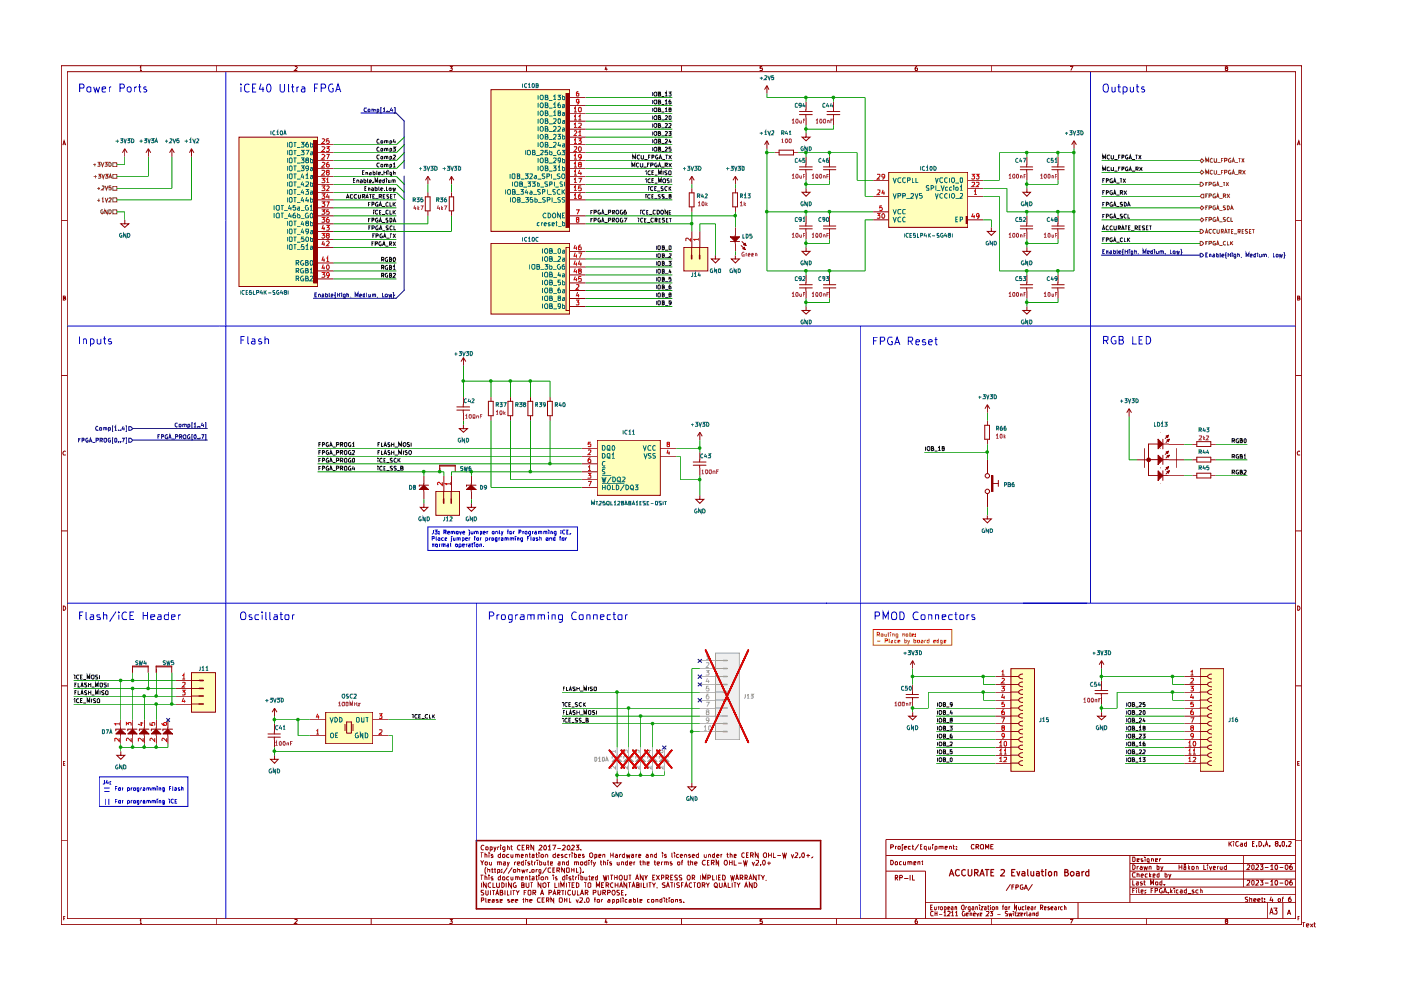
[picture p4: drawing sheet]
<svg xmlns="http://www.w3.org/2000/svg" width="297mm" height="210mm" viewBox="0 0 297 210" stroke-linecap="round" stroke-linejoin="round" font-family="sans-serif">
<g fill="none" stroke="#910000" stroke-width=".21">
<path d="M13 13.9h263v182.1h-263zM14.3 15.2h260.4v179.6h-260.4zM29.7 14.4l.1-.3v.8M29.7 14.9h.4M45.8 13.9v1.3M62.5 14.2l.4-.1 .1 .3-.6 .5h.6M78.7 13.9v1.3M95.4 14.1h.5l-.3 .3 .3 .1v.4h-.5M111.6 13.9v1.3M128.5 14.1l-.2 .6h.5M128.7 14.4v.5M144.5 13.9v1.3"/>
<path d="M161.6 14.1h-.4v.4l.4-.1v.5h-.4M177.3 13.9v1.3M194.4 14.1l-.3 .2-.1 .5 .1 .1h.4l-.1-.5h-.3l-.1 .2M210.3 13.9v1.3M226.9 14.1h.6l-.5 .8M243.1 13.9v1.3M260 14.4l-.2-.2 .3-.1 .2 .2-.1 .1-.4 .1 .1 .4h.3l.1-.3-.2-.2M13.3 30.8l.3-1 .3 1M13.4 30.5h.4M275 30.8l.4-1 .2 1M275.1 30.5h.4M13 46.8h1.3"/>
<path d="M274.7 46.8h1.3M13 79.6h1.3M13.4 63.2l.4-.1v-.2l-.4-.1v.8h.4l.1-.2-.2-.2M274.7 79.6h1.3M275.1 63.2l.4-.1v-.2l-.4-.1v.8h.4l.1-.2-.2-.2M13.9 95.7a.44 .44 0 0 0-.5 .2 .44 .44 0 0 0 .1 .6l.4-.1M275.6 95.7a.44 .44 0 0 0-.5 .2 .44 .44 0 0 0 .1 .6l.4-.1M13 112.6h1.3M274.7 112.6h1.3M13.4 128.5a.47 .47 0 0 1 .5 .4 .47 .47 0 0 1-.5 .5zM275.1 128.5a.47 .47 0 0 1 .5 .4 .47 .47 0 0 1-.5 .5zM13 145.4h1.3"/>
<path d="M274.7 145.4h1.3M13 178.3h1.3M13.4 161.8h.4M13.8 161.4h-.4v.9h.4M102.6 179.4v-.1a.45 .45 0 0 0-.6 .4 .45 .45 0 0 0 .6 .4M103 179.6l.3-.1 .2 .2v.3l-.2 .2-.3-.1zM103.9 179.6h.5v.5h-.5M103.9 179.5v1.1M104.7 179.5l.2 .7M105.2 179.5l-.3 1-.2 .1M105.5 179.5v.7M105.9 179.5l-.4 .2"/>
<path d="M106.1 179.2v.2M106.1 179.5v.7M107.1 179.5v.9l-.2 .2-.3-.1M107.1 179.6l-.3-.1-.2 .2v.4h.5M107.6 179.6l.2-.1 .2 .2v.5M107.6 179.2v1M108.2 179.5h.5M108.4 179.2v.8l.3 .2M110.3 179.4v-.1a.45 .45 0 0 0-.6 .4 .45 .45 0 0 0 .6 .4M110.7 179.7h.3M111.2 179.2h-.5v1h.5M111.6 179.7h.5v-.3l-.1-.2h-.4v1"/>
<path d="M111.9 179.7l.2 .5M113.2 179.2v1l-.6-1v1M114.3 179.4l.4-.2 .2 .3-.6 .7h.6M115.5 179.2a.54 .54 0 0 1 .4 .5 .54 .54 0 0 1-.4 .5 .6 .6 0 0 1 0-1zM116.2 179.5l.3-.3v1M117.1 179.2h.7l-.4 1M118.2 179.9h.7M119.3 179.4l.1-.2h.3l.1 .4-.5 .6h.5M120.3 179.5l.2-.3a.57 .57 0 0 1 .3 .5 .57 .57 0 0 1-.3 .5l-.2-.2zM121.2 179.4l.3-.2 .3 .3-.7 .7h.7M122.1 179.2h.6l-.3 .4h.2l.1 .4-.1 .2-.5-.1M188.8 179.6l.6-.1v-.2l-.1-.2h-.5v.9"/>
<path d="M189.9 179.5v.5M190.1 179.5l-.2 .1M190.5 179.5h.4l-.1 .5h-.3zM191.3 179.5v.9h-.2M191.3 179.1v.1M191.7 179.7l.5-.1v-.1h-.5v.5h.5M193.1 179.5h-.4l-.1 .1 .1 .4h.4M193.3 179.5h.5M193.5 179.1v.9h.3M194.8 179l-.9 1.3M195.1 179.5h.4M195.5 179.1h-.4v.9h.4"/>
<path d="M196.9 179.5v.5h.4M197.3 179.5v.5M197.7 179.1v.1M197.7 179.5v.5M199.1 179.5h.4v.5M199.1 179.5v.5M199.5 179.5h.4v.5M200.4 179.7l.5-.1-.1-.1h-.4v.5h.4M201.3 179.5h.4v.5M201.3 179.5v.5M202.1 179.5h.3M202.1 179.1v.9h.3"/>
<path d="M202.7 180h.1M202.7 179.5h.1M206.5 179.2l-.4-.1-.2 .4 .2 .5 .4-.1M206.9 179.6h.4l.2-.3-.1-.2h-.5v.9M207.2 179.6l.3 .4M207.9 179.2h.6v.7h-.6zM210.1 179.5h.3M210.6 179.1h-.5v.9h.5M260.6 178.4v1.1M260.7 178.9l.5 .6M261.2 178.4l-.6 .6M261.6 178.4v.1"/>
<path d="M261.6 178.8v.7M262.6 178.5l-.4-.1-.2 .3v.5l.2 .2 .2 .1 .2-.2M263 178.8l.4 .1v.6M263.4 179h-.3l-.2 .2 .2 .3 .3-.1M264.3 178.8l-.4 .1v.4l.1 .2 .3-.1M264.3 178.4v1.1M265.6 178.9h.3M266 178.4h-.4v1.1h.4M266.4 179.3v.2M266.9 178.4h.4a.55 .55 0 0 1 .2 .7 .55 .55 0 0 1-.6 .4zM267.9 179.3v.2M268.3 179.5l.2-1.1 .4 1.1"/>
<path d="M268.4 179.1h.4M269.2 179.3v.2M270.6 178.9l-.2-.2 .1-.3h.4v.4l-.4 .1a.32 .32 0 0 0 .1 .5 .32 .32 0 0 0 .4-.4l-.3-.1M271.4 179.3v.2M271.9 178.4h.3l.1 .2v.6l-.1 .3-.4-.3zM272.8 179.3v.2M273.2 178.5l.5-.1 .1 .2-.6 .9h.6M274.7 178.3h1.3M274.7 178h-86.9v16.8M275.1 161.8h.4M275.5 161.4h-.4v.9h.4M13.5 194.7h.3"/>
<path d="M13.8 194.3h-.3v.8M29.7 195.2l.1-.3v.9M29.7 195.8h.4M45.8 194.8v1.2M62.5 195l.4-.1 .1 .3-.6 .6h.6M78.7 194.8v1.2M95.4 194.9h.5l-.3 .4 .3 .1v.3h-.5M101.9 182.4l.3 .5 .4-.5M101.9 180.8h.6M101.9 185.5h.6M102.1 190.9l.5-.1v-.3l-.5-.1v.9M102.1 187.2v1"/>
<path d="M102.2 180.8v1M102.2 185.5v1.1M102.2 182.9v.5M102.6 188.8h-.5v.4l.3 .1 .2 .2-.2 .3-.4-.1M102.8 181.2l.3-.1 .2 .2v.5M102.8 186l.3-.1 .2 .2v.5M102.8 180.8v1M102.8 185.5v1.1M102.9 182.8h.4v.5l-.1 .1-.4-.2zM103 188.8v.8l.2 .2 .3-.2v-.8M103 190.4v.8l.2 .1M103.1 183.9l-.3 .4v.7l.3 .4"/>
<path d="M103.1 187.2v1l-.6-1v1M103.4 184.4h.4v.6M103.4 184v1M103.5 191l.4-.1v-.2h-.4v.6h.4M103.7 180.8v.1M103.7 185.5v.2M103.7 181.1v.7M103.7 185.9v.7M103.8 182.8v.5l.1 .1 .3-.1M104 188.8v1M104.1 187.2h-.3l-.3 .2v.5l.3 .3 .3-.1M104.2 184.4h.4"/>
<path d="M104.2 182.8v.6M104.4 184v1h.2M104.4 190.7h.4v.6h-.4v-.3l.4-.1M104.4 188.8h.5M104.5 181.2l-.2-.1-.2 .2 .4 .2v.2h-.4M104.5 186l-.2-.1-.2 .2 .4 .2v.3h-.4M104.5 187.2v1h.5M104.6 188.8v1M104.8 184.4h.3M104.9 184v1h.2M105.1 189.8l.4-1 .2 1M105.2 189.4h.4"/>
<path d="M105.3 187.2v.8l.2 .2 .4-.1v-.9M105.5 182.8h.4v.6M105.5 185h.4v-.6h-.4v.9M105.5 182.8v.6M105.6 190.7l-.4 .1 .4 .3v.2h-.4M105.9 182.8h.4v.6M106 189.2h.5l.1-.4h-.6v1h.5l.1-.4-.2-.2M106 191l.5-.1v-.2h-.5v.6h.5M106.1 181.2l-.2-.1-.3 .2 .1 .4h.4M106.1 185.5v1.1h-.4v-.6h.4M106.1 180.8v1M106.4 184.9v.1"/>
<path d="M106.4 184.4h.1M106.4 187.2l.5 .2v.5l-.3 .3h-.2zM106.6 181.2l.3-.1 .2 .2v.4l-.2 .1-.3-.1zM106.6 186h.4v.6l-.4-.1zM106.7 182.8h.4v.6M107.1 188.8v1M107.1 183l-.4 .1 .1 .3 .3-.1M107.3 187.2v1M107.6 188.8v1h.4M107.6 182.8l.1 .6M107.6 183.9l-.9 1.3M107.9 181.2l-.2-.1-.3 .2 .1 .4h.4"/>
<path d="M107.9 186l-.2-.1-.3 .2 .2 .5h.3M108 182.8l-.4 .9M108 190.7h-.3v.3h.2l.2 .2-.4 .1M108.3 181.1v.6l.2 .1 .3-.1M108.3 185.9l.1 .7 .4-.1M108.3 188.8v1M108.4 187.2v1l-.6-1v1M108.4 191l.5-.1-.1-.2-.4 .1v.4l.4 .1M108.6 183.9l-.9 1.3M108.7 188.8h.6M108.8 181.1v.7M108.8 185.9v.7"/>
<path d="M108.9 184.4h.4v.6h-.4zM108.9 188.8v1M109.1 182.8v.6M109.3 181.2l.2-.1 .2 .2v.5M109.3 186l.2-.1 .2 .2v.5M109.3 191l.5-.1-.1-.2-.4 .1v.4l.4 .1M109.3 181.1v.7M109.3 185.9v.7M109.3 187.2h-.2l-.3 .2v.5l.3 .3 .3-.1v-.4h-.1M109.4 182.8l-.3 .1M109.4 188.8l.4 .5 .3-.5M109.7 181.3l.1-.2 .3 .2v.5"/>
<path d="M109.7 183.1l.5-.1-.1-.2h-.4v.5l.2 .1 .2-.1M109.7 186.1l.1-.2 .3 .2v.5M109.8 184.4h.4v.6M109.8 184v1M109.8 189.3v.5M110.5 181.5l.5-.1v-.2h-.5v.5h.5M110.5 186.2l.5-.1v-.1h-.5v.6h.5M110.6 184.4l.2 .6 .2-.5 .1 .5 .3-.6M110.6 187.7h.4l.1-.2-.1-.3h-.4v1l.5-.1v-.4h-.1M110.8 190.7h.3M111 190.4v.9h.1M111 182.8h-.4l-.1 .1 .2 .5 .3-.1"/>
<path d="M111 182.4v1M111.1 189.2h.4M111.4 181.2h.4v.6M111.4 186h.4v.6M111.4 181.1v.7M111.4 185.9v.7M111.5 182.4v.1M111.5 190.8l.4-.1v.6M111.5 182.8v.6M111.5 190.4v.9M111.5 187.2v.8l.3 .2 .3-.2v-.8M111.6 188.8h-.5v1"/>
<path d="M111.6 194.8v1.2M111.7 184.4v.6M112 184.4l-.3 .1M112.1 188.8h.4l.1 .1v.7l-.2 .2-.4-.2zM112.1 181.1h.4M112.1 185.9h.4M112.3 180.8v.9l.2 .1M112.3 182.8h-.4l.2 .3h.2v.2h-.4M112.3 184.9v.1M112.3 185.5v1.1h.2M112.3 191l.5-.1-.1-.2-.4 .1v.4l.4 .1M112.5 187.2h.5"/>
<path d="M112.6 182.8h.4M112.7 182.4v.9l.3 .1M112.7 187.2v1M112.8 181.2h.4v.6M112.8 184.4h.4v.6h-.4zM112.8 186h.4v.6h-.4v-.4l.4-.1M113 189.3l.6-.1v-.4h-.6v1M113.2 181.4l-.4 .1 .1 .3 .3-.1M113.2 189.3l.4 .5M113.3 182.8v.6M113.6 182.8l-.3 .1M113.6 181.1h.4"/>
<path d="M113.6 185.9h.4M113.7 184.4v.6M113.7 180.8v.9l.3 .1M113.7 185.5v1.1h.3M113.9 182.4v.1M113.9 182.8v.6M114 184.4h-.3v.1M114.3 180.8v.1M114.3 185.5v.2M114.3 181.1v.7M114.3 185.9v.7M114.4 182.8h.5v.5l-.2 .1-.3-.1"/>
<path d="M114.4 182.4v1M114.5 190.5l-.4-.1-.2 .4 .2 .5 .4-.1M114.6 189.8l.3-1 .4 1M114.7 181.3l.2-.2 .3 .1 .1 .5-.3 .1-.2-.1zM114.7 185l-.4-.1v-.5h.4v.8l-.4 .1M114.7 187.2v1l-.6-1v1M114.7 189.4h.5M114.9 190.8h.4M115.1 187.3l.4-.1a.6 .6 0 0 1 0 1l-.4-.2zM115.3 182.8v.5l.1 .1 .3-.1M115.4 190.4h-.5v.9h.5M115.7 181.2l.3-.1 .1 .2v.5"/>
<path d="M115.7 186l.3-.1 .1 .2v.5M115.7 181.1v.7M115.7 182.8v.6M115.7 185.9v.7M115.9 190.9l.5-.1v-.3l-.5-.1v.9M115.9 183.9l-.9 1.3M116 182.8h.4M116 187.2h.6M116.1 190.9l.3 .4M116.2 182.4v.9l.2 .1M116.2 180.2h.6M116.3 187.2v1"/>
<path d="M116.4 189.3l.5-.1 .1-.3-.2-.1h-.4v1M116.7 183.1l.4-.1v-.2h-.4v.5h.4M116.8 184.1l-.4-.1-.2 .2v.6l.2 .2 .4-.1M117.2 189.8l.4-1 .3 1M117.2 184.4h.4M117.3 185.5v.2M117.3 189.4h.5M117.3 185.9v.7M117.4 190.4v.9l-.6-.9v.9M117.6 184h-.4v1h.4M117.6 187.2v1h.6M117.7 181.2l-.2-.1-.3 .2 .1 .4h.4"/>
<path d="M117.7 180.8v1M118.1 184.5h.4l.2-.1-.1-.4h-.5v1M118.1 186l-.2-.1-.2 .2 .5 .3-.1 .2h-.4M118.2 181.5l.4-.1-.1-.3-.3 .2v.4l.1 .1 .3-.1M118.2 189.3l.5-.1v-.4h-.5v1M118.3 182.8h.4v.6M118.3 184.5l.4 .5M118.4 189.3l.3 .5M118.5 187.2v1M118.6 190.5h.6l.1 .5-.2 .3-.5-.1zM118.7 183l-.4 .1 .1 .3 .3-.1M118.9 188.2v-1l.4 .6 .3-.6v1"/>
<path d="M119 188.8h.6M119.3 182.8h.4v.6M119.3 182.8v.6M119.3 181.2h-.3v.2l.4 .3-.1 .1-.3-.1M119.3 188.8v1M119.7 184v1l-.6-1v1M119.7 190.8h.5M119.7 190.4v.9M119.8 185.5v1.1h-.5v-.6h.5M119.9 188.8v1M120.1 184.1h.6l-.1 .9-.5-.1zM120.1 187.2v1"/>
<path d="M120.2 185.5v.2M120.2 185.9v.7M120.2 190.4v.9M120.3 181.2l-.3-.1-.2 .2v.4h.5M120.4 187.2h.5M120.5 182.8h-.4v.5l.2 .1 .2-.1M120.5 182.4v1M120.7 190.4v.9h.4M120.7 181.1v.7M120.7 187.2v1M120.9 181.1l-.2 .2M120.9 188.8h-.4a.52 .52 0 0 0-.1 .6 .52 .52 0 0 0 .5 .3v-.1"/>
<path d="M121 186l-.2-.1-.2 .2 .4 .2v.3h-.4M121.1 184.4h.6M121.1 184v1M121.3 180.8v.1M121.3 187.7h.3M121.3 181.1v.7M121.4 188.8v.7l.1 .3h.3l.2-.3v-.7M121.4 185.9h.3M121.5 185.5v.9l.2 .2M121.7 184v1M121.8 181.2h.4v.5h-.4M121.8 182.8h.4v.6"/>
<path d="M121.8 187.2h-.5v1h.5M121.8 180.8v1M121.8 182.8v.6M122 185.9v.7M122.1 190.7l.3 .6 .2-.6M122.2 182.8h.4v.6M122.2 184v1h.4M122.2 187.2l.5 .2v.5l-.3 .3h-.2zM122.3 185.9l-.3 .2M122.4 188.8v1h.5M122.6 181.5l.5-.1-.1-.3-.4 .1v.5h.5M122.6 185.5v.2"/>
<path d="M122.6 185.9v.7M122.9 183.9l.2 .4v.7l-.2 .4M123 190.5l.4-.1 .1 .4-.6 .5h.6M123.1 182.8h.4l.1 .4-.2 .2-.3-.1zM123.1 189.8l.3-1 .3 1M123.1 180.1v.1M123.1 185.5v1.1h.4l.1-.6h-.5M123.1 189.4h.6M123.7 184.9v.1M123.8 181.2l-.2-.1-.1 .3 .4 .3-.2 .1-.2-.1M123.8 187.2h.5M123.9 191.2v.1"/>
<path d="M124 185.9l.1 .7 .3-.1M124.1 189.3l.5-.1 .1-.3-.2-.1h-.4v1M124.1 187.2v1M124.3 189.3l.4 .5M124.4 182.8h-.4l-.1 .1 .2 .5 .3-.1M124.4 190.5l.1-.1a.47 .47 0 0 1 .4 .4 .47 .47 0 0 1-.4 .5l-.2-.3zM124.4 182.4v1M124.4 185.9v.7M124.8 185.9h.4M124.8 182.4v.1M124.8 187.2l.5 .1v.7l-.3 .2-.3-.2v-.7zM124.8 182.8v.6"/>
<path d="M124.9 185.5v1.1h.3M125 181l.4-.2a.6 .6 0 0 1 0 1l-.4-.1zM125.2 182.8h.4M125.4 186.2l.5-.1-.1-.2-.4 .1v.6h.5M125.6 182.4h-.3v1M125.8 189.3h.4l.2-.2-.1-.3h-.5v1M125.8 182.8l.2 .6M125.9 190.7h.4M126.1 181.2h.4v.5h-.4M126.1 181.1v1.1M126.3 182.8l-.4 .8-.1 .1M126.3 190.4h-.2v.9"/>
<path d="M126.4 188.2v-1l.4 .6 .3-.6v1M126.6 190.8l.4-.1v.6l-.4-.1zM126.7 185.5v1.1h-.3l-.1-.6h.4M126.8 188.8v.7l.2 .3 .4-.3v-.7M127 181.5l.4-.1-.1-.3-.3 .1v.5h.4M127.3 182.8h.3M127.4 182.4v.9l.2 .1M127.6 187.7h.3M127.6 190.7v.6M127.8 181.2h.4v.6M127.8 189.3h.4l.2-.2-.1-.3h-.5v1M127.8 190.7l-.2 .2"/>
<path d="M127.8 181.1v.7M127.9 185.5l.2 1.1 .2-.7 .2 .7 .2-1.1M128 182.8h.4v.6M128 182.4v1M128.1 187.2h-.5v1h.5M128.1 189.3l.3 .5M128.5 194.9l-.2 .6h.5M128.5 187.7h.5l.1-.4-.6-.1v1M128.7 195.2v.6M128.7 187.7l.4 .5M128.8 182.4v.1M128.8 189.3l.5-.1 .1-.3-.2-.1h-.4v1"/>
<path d="M128.8 182.8v.6M128.9 190.7l.4 .1v.5h-.4v-.3l.4-.1M129.1 185.5v1.1M129.4 185.5h.6M129.5 180.8v1M129.5 181.3h.5M129.7 182.8h-.5l.2 .3h.3v.2h-.5M129.7 185.5v1.1M129.8 191.3l.5-.1-.1-.5h-.4v.9M129.9 188.8h.4a.66 .66 0 0 1-.1 1h-.2a.66 .66 0 0 1-.1-1zM130 187.2a.45 .45 0 0 0-.6 .5 .45 .45 0 0 0 .6 .4M130 180.8v1"/>
<path d="M130.3 185.5v1.1M130.3 186.1h.6M130.4 187.7h.6M130.4 187.2v1M130.5 181.2l.3-.1 .1 .2v.5M130.7 191.3h.4v-.6h-.4v.9M130.9 182.8v.5l.1 .1 .3-.1M130.9 185.5v1.1M130.9 181.4h-.3l-.2 .2 .2 .2 .3-.1M131 187.2v1M131.3 182.8v.6M131.4 188.2l.3-1 .3 1"/>
<path d="M131.4 188.8h-.5v.4l.3 .1 .2 .2-.2 .3-.4-.1M131.4 181.1v.7M131.4 187.8h.5M131.5 185.5h.2a.66 .66 0 0 1 .1 1.1h-.4a.66 .66 0 0 1 .1-1.1zM131.6 190.4l.1 .9M131.7 181.1l-.3 .2M131.8 182.8h.4v.6M131.8 182.8v.6M131.8 189.2h.3M132.1 190.4v.1M132.1 190.7v.6M132.2 188.8h-.4v1h.4"/>
<path d="M132.4 185.5l.1 1.1h.4l.1-.2v-.9M132.5 181.2l-.4-.1-.1 .2v.4l.1 .1 .4-.1M132.5 180.8v1M132.6 189.6v.2M132.8 181.1l.2 .7 .1-.5 .3 .5 .2-.7M132.9 187.2v1l-.6-1v1M133 190.7l-.5 .1v.4l.5 .1M133.1 182.8h-.5v.5l.2 .1 .3-.1M133.1 182.4v1M133.2 187.2h.6M133.3 185.5h.5M133.4 190.7h.4v.6h-.4v-.3l.4-.1"/>
<path d="M133.5 183.1l.5-.1-.1-.2h-.4v.5l.1 .1 .3-.1M133.5 187.2v1M133.6 185.5v1.1M133.9 181.2h.4v.6M134 188.2l.3-1 .4 1M134.1 187.8h.5M134.3 181.4l-.4 .1 .1 .3 .3-.1M134.3 190.4v.9h.4v-.5l-.4-.1M134.4 182.8v.6M134.7 182.8l-.3 .1M134.7 186.6l.4-1.1 .3 1.1M134.8 181.1v.7"/>
<path d="M134.8 186.3h.5M135 187.7l.4-.1 .1-.3-.5-.1v1h.3l.2-.1v-.4h-.2M135.1 181.1l-.3 .2M135.2 190.4v.8l.1 .1M135.4 181.5l.4-.1v-.2h-.4v.5h.4M135.6 182.8h.4M135.7 191l.4-.1v-.2h-.4v.6h.4M135.8 182.4v.9l.2 .1M135.9 187.2v1M136.4 182.8h.4v.6M136.4 185.5v1.1l-.6-1.1v1.1M136.4 182.4v1"/>
<path d="M136.4 187.2v1h.5M136.7 185.5l.2 .6 .4-.6M136.9 186.1v.5M137 181.2l.3-.1 .2 .2v.5M137.2 183.1l.4-.1v-.2h-.4v.5h.4M137.2 187.2v1M137.5 181.4h-.4l-.2 .2 .2 .2 .4-.1M137.5 187.2h.6M137.7 190.7l-.4 .1v.4l.4 .1M137.8 187.2v1M137.9 181.2h.4v.6M137.9 181.1v.7"/>
<path d="M138.2 190.7h.4v.6l-.5-.1zM138.3 187.2l.3 .5 .4-.5M138.4 186.1h.3M138.6 182.8h.5M138.6 187.7v.5M138.8 182.4v.9l.3 .1M138.9 185.5h-.5v1.1h.5M139.1 190.8h.4v.5M139.1 190.7v.6M139.1 185.5l.7 1.1M139.2 181.2l-.2-.1-.3 .2 .1 .4h.4M139.2 180.8v1"/>
<path d="M139.3 183.1l.5-.1-.1-.2h-.4v.5l.2 .1 .2-.1M139.3 188.1l-.1 .2M139.8 185.5l-.7 1.1M140.3 186.1h.3l.2-.1-.2-.5h-.3v1.1M140.3 182.8v.6M140.3 190.4v.9h-.3l-.1-.5 .4-.1M140.4 180.8v.1M140.4 181.1v.7M140.5 182.8l-.2 .1M140.8 182.8h.5v.6M140.8 190.4v.1M140.8 182.8v.6"/>
<path d="M140.8 190.7v.6M141 187.2h-.3l-.3 .1 .1 .3 .5 .1v.4h-.6M141.2 186.1h.5l.1-.3-.2-.3h-.4v1.1M141.2 190.7h.3M141.3 181.2l-.3-.1-.2 .2 .5 .2v.2h-.5M141.3 182.8h.4v.6M141.3 188.2l.3-1 .3 1M141.3 190.4v.8l.2 .1M141.4 186.1l.4 .5M141.4 187.8h.5M141.9 190.4v.1M141.9 190.7v.6"/>
<path d="M142.1 187.2h.6M142.2 186.1h.3M142.4 190.7l.4 .1-.1 .5h-.3zM142.5 180.8v.9l.1 .1M142.5 182.8h-.4v.2l.4 .3-.1 .1-.3-.1M142.5 187.2v1M142.7 185.5h-.5v1.1h.5M143 180.8v.1M143 181.1v.7M143 187.2v1M143.2 190.8l.4-.1v.6M143.2 190.7v.6"/>
<path d="M143.6 185.6h-.5l-.1 .3 .6 .2v.3v.2h-.6M143.7 182.8h.4v.5l-.1 .1-.4-.2zM143.9 181.2l-.3-.1-.2 .2 .1 .4h.4M144.1 187.2h-.5l-.1 .1 .1 .4 .5 .1v.2l-.3 .2-.3-.1M144.2 181.5l.5-.1-.1-.3-.4 .2v.4l.2 .1 .3-.1M144.5 190.7l-.4 .1 .4 .3v.2h-.4M144.5 194.8v1.2M144.5 187.7h.2M144.5 182.8h.3M144.6 185.6h-.5l-.1 .3 .5 .2 .1 .3-.1 .2h-.5M144.8 182.4l-.2 .2v.8M144.9 187.2h-.4v1"/>
<path d="M144.9 191.2v.1M145.2 181.2l.2-.1 .2 .2v.5M145.2 188.2l.3-1 .3 1M145.2 181.1v.7M145.2 187.8h.6M145.8 182.8h.4M145.9 182.4v.9l.3 .1M145.9 185.5h.2a.66 .66 0 0 1 .1 1.1h-.4a.66 .66 0 0 1 .1-1.1zM146.3 181.2h-.3v.2l.4 .3-.1 .1-.3-.1M146.4 182.8h.5v.6M146.4 182.4v1M146.7 187.2a.45 .45 0 0 0-.6 .5 .45 .45 0 0 0 .6 .4"/>
<path d="M146.8 181.5l.5-.1-.2-.3-.3 .2v.4l.1 .1 .3-.1M146.8 186.1h.3l.2-.1-.2-.5h-.3v1.1M147 186.1l.3 .5M147 187.2h.5M147.3 183.1l.5-.1-.1-.2h-.4v.5l.1 .1 .3-.1M147.3 187.2v1M148 187.2l.5 .1v.7l-.2 .2-.4-.2v-.7zM148.1 181.2l-.2-.1-.3 .2 .1 .4h.4M148.1 180.8v1M148.5 185.5v1.1M148.9 187.7h.5l.1-.4-.2-.1h-.4v1M149 186.6v-1.1l.3 .8 .3-.8v1.1"/>
<path d="M149.1 187.7l.4 .5M149.3 181.1v.6l.2 .1 .2-.1M149.6 182.5a.5 .5 0 0 0-.6 .2 .5 .5 0 0 0 0 .6l.2 .1 .4-.1M149.7 187.2l.4 .5 .3-.5M149.7 181.1v.7M150 182.8h.2M150.1 186.1h.5l.1-.3-.2-.3h-.4v1.1M150.1 187.7v.5M150.2 181.2l.3-.1 .2 .2v.5M150.2 181.1v.7M150.4 182.4h-.4v1h.4M150.8 182.9l.6-.1-.1-.4h-.5v1"/>
<path d="M151.1 185.5v1.1h.4M151.1 182.9l.3 .5M151.5 181.2h-.4v.5h.4M151.5 187.3l.3-.1a.6 .6 0 0 1 0 1h-.1a.6 .6 0 0 1-.2-.9zM151.5 180.8v1M151.6 187.9l.6 .4M151.8 185.5v1.1M151.9 181.5l.5-.1-.1-.3-.4 .2v.4l.2 .1 .3-.1M152.4 182.4v1l-.6-1v1M152.4 186.1h.3M152.5 187.2v.8l.2 .2 .4-.2v-.8M152.8 185.5h-.4v1.1h.4"/>
<path d="M152.9 181.1v.7M153.1 181.1l-.2 .2M153.2 185.5a.59 .59 0 0 1 .6 .4 .59 .59 0 0 1-.2 .7h-.4zM153.5 188.2l.2-1 .4 1M153.5 187.8h.5M153.7 182.4h.4a.66 .66 0 0 1-.1 1h-.2a.66 .66 0 0 1-.1-1zM154.1 181.1h.4M154.2 180.8v.9l.3 .1M154.4 187.2v1h.5M154.6 182.8h.6M154.6 182.4v1M154.8 181.2l.3-.1 .1 .2v.5"/>
<path d="M154.8 180.8v1M154.9 185.5l.3 1.1 .1-.7 .2 .7 .2-1.1M155.2 182.4v1M155.2 187.2v1M155.6 187.2h.5M155.7 181.5l.4-.1-.1-.3-.3 .1v.5h.4M155.7 182.4v1h.5M155.8 187.2v1M156 186.6l.3-1.1 .3 1.1M156.1 186.3h.4M156.3 187.2l.3 .5 .3-.5M156.5 183h.8"/>
<path d="M156.6 187.7v.5M156.9 186.1h.5l.1-.3-.1-.3h-.5v1.1M157.2 186.1l.3 .5M157.6 182.4l.3 1 .1-.7 .2 .7 .3-1M157.9 180.9l-.4-.1-.2 .3v.5l.2 .2 .4-.1M157.9 188.2l.3-1 .3 1M157.9 186.1h.4l.2-.1-.2-.5h-.4v1.1M157.9 187.8h.6M158.2 186.1l.3 .5M158.3 181.3h.3M158.7 180.8h-.4v1h.4M158.8 186.6l.3-1.1 .4 1.1"/>
<path d="M158.9 186.3h.4M159.1 181.3h.5l.1-.3-.1-.2h-.5v1M159.4 181.3l.3 .5M159.5 182.8l.2 .6 .3-.6M159.5 187.2v1l-.6-1v1M159.9 187.2a.52 .52 0 0 1 .6 .5 .52 .52 0 0 1-.6 .5zM160.3 182.5l.4-.1 .1 .4-.6 .6h.6M160.3 185.5v1.1l-.6-1.1v1.1M160.7 185.5h.5M160.7 180.8v1l-.6-1v1M160.9 185.5v1.1M161.2 183.3v.1"/>
<path d="M161.4 185.5l.4 .6 .3-.6M161.6 194.9h-.4v.5l.4-.1v.5l-.4-.1M161.8 182.5v-.1a.52 .52 0 0 1 .5 .5 .52 .52 0 0 1-.4 .5l-.2-.4zM161.8 186.1v.5M162.1 180.8l.4 .2v.7l-.4 .1a.6 .6 0 0 1 0-1zM162.4 186.6l-.1 .1M162.7 183h.7M162.9 181.3h.6M162.9 180.8v1M163 182.7v.7M163.5 180.8v1M164 180.8v1h.5"/>
<path d="M164.8 181.4h.8M165.9 180.8l.3 1 .1-.7 .2 .7 .3-1M167.8 181.1l.2 .7 .3-.7M168.6 180.9h.5v.3l-.6 .6h.6M169.5 181.7v.1M170.2 180.8a.55 .55 0 0 1 .4 .5 .55 .55 0 0 1-.4 .5 .63 .63 0 0 1 0-1zM171 181.4h.7M171.3 181.1v.7M172.2 181.7v.1M177.3 194.8v1.2M187.8 184.7h8.4v10.1M187.8 181.4h86.9"/>
<path d="M188.8 182.4h.4l.2 .2v.3l-.2 .4h-.4zM189.8 186.1h.4l.1-.4-.5-.1v1M189.9 182.7l.4 .1-.1 .5h-.3l-.1-.1zM190 186.1l.3 .5M190.8 186.1h.5v-.4l-.5-.1v1M191.1 182.8l-.2-.1-.2 .1v.5h.4M191.6 182.7v.6h.4M191.8 186.3h.7M192 182.7v.6M192.5 182.8l.1-.1 .3 .1v.5M192.5 182.7v.6M192.9 182.8l.1-.1 .3 .1v.5"/>
<path d="M193 185.6v1M193.5 185.6v1h.4M193.8 183l.4-.1-.1-.2-.3 .1v.5h.4M194.4 194.9h-.2l-.2 .7 .1 .2 .4-.1-.1-.4h-.3l-.1 .2M194.6 182.8l.2-.1 .2 .1v.5M194.6 182.7v.6M195.4 182.7h.3M195.5 182.4v.9h.2M196.2 191.4h78.5M196.4 180h-.4v-.5h.4v.9M197.3 192.4h.4M197.7 191.9h-.4v1h.4"/>
<path d="M197.8 193.3h-.3l-.2 .1v.6l.2 .2 .3-.1M198.2 192.2v.6h.3M198.2 180h.5l-.1-.5h-.4v.9M198.2 193.3v.9M198.2 193.7h.5M198.5 192.2v.7M198.7 193.3v.9M198.9 192.2v.7M199.1 193.8h.7M199.2 192.2l-.3 .2M199.3 192.4l.4-.2 .2 .2v.3l-.4 .2-.2-.2zM200.1 193.5l.3-.2v.9"/>
<path d="M200.1 194.2h.5M200.2 192.3l.2-.1 .2 .2v.3l-.2 .2-.2-.1M200.2 192.2v1.1M201 193.3h.4l.1 .2-.6 .7h.6M201 192.6l.4-.1-.2-.3-.2 .1v.5h.3M201.7 193.5l.3-.2v.9M201.7 192.3h.4v.6M201.7 194.2h.5M202.1 192.5l-.5 .2 .2 .2 .3-.1M202.5 192.3h.3v.6M202.5 192.2v.7M202.6 193.5l.2-.2v.9"/>
<path d="M202.6 194.2h.5M204.1 191.9l.3 .2v.6l-.3 .2a.6 .6 0 0 1 0-1zM204.5 193.3a.53 .53 0 0 0-.5 .3 .53 .53 0 0 0 .2 .6l.4-.1v-.3h-.2M204.8 192.2v.7M204.9 193.8h.4v-.2l-.4 .1v.4l.4 .1M205 192.2l-.2 .2M205.7 193.7h.3v.5M205.7 192.2v1h-.3M205.7 192.3l-.3-.1-.1 .2v.3l.1 .2 .3-.1M205.7 193.6v.6M206.1 192.3h.4v.6M206.4 193.8h.4v-.2l-.4 .1v.4l.4 .1"/>
<path d="M206.5 192.5l-.5 .2 .2 .2 .3-.1M206.5 193.2l.1 .1M206.9 192.3h.3v.6M206.9 192.2v.7M207.1 193.6l.2 .6 .2-.6M207.6 191.9v.1M207.6 192.2v.7M207.8 193.8h.4v-.2h-.4v.6h.4M208 192.2h.4l-.4 .7h.4M208.7 192.3h.4v.6M209 180v-.9l.3 .6 .3-.6v.9M209.1 192.5l-.4 .1 .1 .3 .3-.1"/>
<path d="M209.2 193.3h.4l.1 .2-.6 .7h.6M209.4 192.2h.4M209.5 191.9v.8l.3 .2M209.9 193.3h.5l-.2 .3 .2 .1v.4h-.5M210 191.9v.1M210 192.2v.7M210.3 194.8v1.2M210.4 192.4l.3-.2 .2 .2v.3l-.4 .2-.1-.2zM211.2 192.3h.3v.6M211.2 192.2v.7M211.5 193.8h.6M212.5 192.2h.3"/>
<path d="M212.8 191.9l-.2 .1v.9M213.1 192.4l.1-.2 .3 .1v.5l-.3 .1-.1-.2zM213.7 193.3h-.5v.4a.34 .34 0 0 1 .4 .1 .34 .34 0 0 1 0 .4h-.5M213.9 193.6l.2 .6 .1-.4 .2 .4 .2-.6M213.9 192.2v.7M214.2 192.2l-.3 .2M214.2 187.5l-.8 1.3M214.5 188h.4M214.9 193.3h.1M214.9 193.6v.6M215 187.6h-.5v1M215.2 193.6h.3"/>
<path d="M215.3 193.3v.8l.2 .1M215.4 188.1l.5-.1v-.3l-.5-.1v1M215.5 191.9v1l-.4-1v1M215.7 193.6h.5l-.5 .6h.5M215.9 192.2v.5l.2 .2 .3-.1M216.4 192.2v.7M216.5 193.8l.4-.1-.4-.1v.6h.3M216.8 187.6h-.3l-.2 .2v.5l.2 .3 .4-.1v-.4h-.2M217.1 192.3h-.4v.5h.4M217.2 188.6l.3-1 .3 1M217.2 193.6v.6M217.3 188.3h.5"/>
<path d="M217.5 193.6l-.3 .2M217.5 191.9l.1 1M217.7 193.3v.8l.2 .1M217.9 192.6l.4-.1-.2-.3-.2 .1v.5h.3M218.2 193.6l.4 .1v.5h-.4v-.4h.4M218.7 192.3h.3v.6M218.9 187.5l-.9 1.3M219 193.7l.3-.1v.6M219 192.5l-.4 .2 .1 .2 .3-.1M219 193.6v.6M219.4 192.2v.7M219.7 192.2l-.3 .2"/>
<path d="M220.1 193.3v.9h-.3v-.6h.3M220.6 192.4h.4l.1-.3-.2-.2h-.3v1M220.8 192.4l.3 .5M221.4 192.6l.4-.1-.1-.3-.3 .1v.5h.4M222.5 192.3l-.2-.1-.2 .2 .4 .3-.1 .2-.3-.1M222.8 192.6l.4-.1-.1-.3-.3 .2v.3l.2 .2 .2-.1M223.6 192.3l.2-.1 .2 .2v.5M224 192.5l-.4 .2 .1 .2 .3-.1M224.4 192.2v.7M224.7 192.2l-.3 .2M225.3 192.3l-.3-.1-.2 .2v.3l.2 .2 .3-.1M225.7 192.3l.1-.1 .2 .2v.5"/>
<path d="M225.7 191.9v1M226.9 194.9h.6l-.5 .9M228.6 191.4v3.4M239.6 181.4v10M239.6 183.1h35.1M239.6 184.7h35.1M239.6 186.4h35.1M239.6 188.1h35.1M239.6 189.7h35.1M240.2 181.7h.3l.2 .3v.5l-.2 .2h-.3zM240.2 186.6v1.1h.4M240.2 183.3l.5 .3v.5l-.4 .3h-.1z"/>
<path d="M240.2 188.8h.3M240.6 188.3h-.4v1.1M240.7 185.1l-.5-.1-.1 .5 .1 .5 .5-.1M240.9 187h.4v.7M241 188.3v.1M241 188.7v.7M241.1 182.4l.4-.2v-.1h-.4v.6h.4M241.1 185.5l.2-.2 .2 .1v.6M241.1 183.7v.7M241.1 185v1M241.3 187.2l-.4 .1 .1 .4 .3-.1M241.4 188.3v.9l.2 .2"/>
<path d="M241.4 183.7l-.3 .2M241.8 183.8l.2-.1 .2 .2v.5M241.9 189l.5-.1-.1-.2-.4 .1v.5h.5M241.9 185.6l.5-.1-.1-.2-.4 .2v.4l.5 .1M242.2 187h-.3l-.1 .2 .4 .1v.3h-.4M242.2 183.9h-.3l-.2 .2 .2 .3 .3-.1M242.3 182.1h-.4v.2l.5 .3-.5 .1M242.4 187h.5M242.5 183.7l.2 .7 .2-.5 .2 .5 .2-.7M242.6 186.6v.9l.3 .2M242.8 189.3v.1M242.8 188.8h.1"/>
<path d="M242.8 181.7v.1M242.8 182.1v.6M243.1 194.8v1.2M243.3 185.4l-.3-.1-.2 .2 .1 .5h.4M243.6 182.7l-.4-.1 .1-.5h.3v.8l-.4 .1M243.6 183.8h.5v.6M243.6 183.7v.7M243.7 185v1M243.8 185.6l.3 .4M244 187.7v-1.1l.2 .7 .4-.7v1.1M244.1 188.8h.3M244.1 185.3l-.4 .4"/>
<path d="M244.1 182.2h.5v.5M244.1 182.1v.6M244.5 188.3h-.4v1.1M244.5 185.6l.4-.1-.1-.2-.3 .1v.6h.4M244.9 188.8h.4l.1-.4-.5-.1v1.1M245 182.4l.4-.2v-.1h-.4v.6h.4M245.1 187l.4 .1v.5h-.4zM245.3 183.8h.4v.5h-.4M245.3 183.3v1.1M245.7 185v1h-.3l-.1-.5 .2-.2 .2 .1M245.8 182.1v.6M246.1 183.7l.2 .7"/>
<path d="M246.2 182.1h-.3l-.1 .1M246.3 188.4l-.1-.1-.4 .3v.5l.4 .3 .2-.1v-.4h-.1M246.3 187l-.4 .1v.5h.4M246.3 186.6v1.1M246.6 183.7l-.3 .9-.2 .1M246.7 189.4l.3-1.1 .4 1.1M246.8 189.1h.5M246.8 187.6v.1M247 185v1h.4v-.5l-.1-.2-.3 .1M247.7 189.3v.1M247.8 185.3l.2 .7M248.2 188.3v1.1"/>
<path d="M248.3 185.3l-.4 .9-.1 .1M248.3 188.9l.2 .5M248.5 188.7l-.3 .4M249 188.3v.1M249 188.7v.7M249.8 188.8h-.4v.5h.4M250 183.3v1.1M250 183.9h.6M250.2 188.8h.5v.6M250.6 183.3v1.1M250.7 188.9l-.5 .1v.3h.5M251 183.8h.4v.6"/>
<path d="M251.1 183.3l.1-.1 .1 .2h-.2zM251.4 183.9l-.4 .1 .1 .4 .3-.1M251.6 188.8l-.3-.1-.2 .1 .1 .5h.4M251.6 188.3v1.1M251.8 189.4h.8M251.9 183.3v1.1M252 183.9l.3 .5M252.3 183.7l-.4 .4M252.7 183.8l.3-.1 .2 .2v.3l-.2 .2-.3-.1zM253.1 188.8l-.2-.1-.1 .2 .4 .3-.2 .2-.2-.1M253.6 183.8l.3-.1 .1 .2v.5M253.6 183.7v.7"/>
<path d="M254 188.8l-.2-.1-.3 .1 .1 .5h.4M254.5 188.8l.2-.1 .2 .1v.6M254.5 188.3v1.1M255.2 183.3v1.1h.5M256.1 183.3v.1M256.1 183.7v.7M256.4 183.7l.3 .7 .2-.7M257.3 184l.4-.1v-.1h-.4v.5h.4M258.1 183.7v.7M258.4 183.7l-.3 .2M258.7 183.7v.5l.2 .2 .2-.1M259.1 183.7v.7"/>
<path d="M260 195.3l-.2-.3 .4-.1v.4l-.4 .1 .1 .4h.3l.1-.3-.2-.2M260.1 183.8l-.3-.1-.3 .2 .1 .4h.5M260.1 183.3v1.1M263.6 181.4v6.7M264.4 186.7h.6v.4l-.6 .6h.6M264.4 183.4h.6v.4l-.6 .6h.6M264.5 190.3h-.5v.2l.5 .3-.1 .4-.4-.1M265 190.6l.4-.1v.7M265 190.2v1M265.6 186.6l.3 .2v.6l-.3 .3-.2-.3v-.6zM265.6 183.3l.3 .2v.7l-.3 .2-.2-.2v-.7zM265.8 190.9l.5-.1-.1-.3h-.3l-.1 .2v.4l.2 .1 .2-.1"/>
<path d="M266.3 186.7h.5v.4l-.6 .6h.6M266.3 183.4h.5v.4l-.6 .6h.6M266.7 190.9l.5-.1-.1-.3h-.4v.2v.4l.1 .1 .3-.1M267.2 186.6h.6l-.3 .4 .3 .2v.4h-.6M267.2 183.3h.6l-.3 .5 .3 .1v.4h-.6M267.4 190.5h.4M267.6 190.2v.9l.2 .1M268.1 191.1v.1M268.1 190.5v.2M268.2 187.2h.7M268.2 183.9h.7M268.7 191.4v3.4"/>
<path d="M269.2 193.8l.4-1.3 .3 1.3M269.3 193.5h.5M269.4 186.9l.3-.3v1.1M269.4 183.7l.3-.4v1.1M269.4 187.7h.6M269.4 184.4h.6M269.5 190.1l-.2 .8h.7M269.8 190.5v.7M270.1 192.5h.7l-.4 .5h.3l.1 .3-.1 .5-.6-.1M270.4 186.7l.2-.1a.54 .54 0 0 1 .3 .6 .54 .54 0 0 1-.3 .5l-.3-.5zM270.4 183.4l.2-.1a.55 .55 0 0 1 .3 .6 .55 .55 0 0 1-.3 .5l-.3-.5zM271.1 190.5l.4 .1v.5l-.2 .1-.3-.2z"/>
<path d="M271.3 187.2h.8M271.3 183.9h.8M271.8 190.5h.4M272 191.4v3.4M272.2 190.2l-.3 .2v.8M272.5 186.8l.3-.2 .3 .4-.3 .7-.3-.3zM272.5 183.5l.3-.2a.58 .58 0 0 1 0 1.1l-.3-.2zM273 193.9l.3-.9 .3 .9M273 193.6h.6M273.7 190.2l-.4 .1-.1 .3 .1 .5a.32 .32 0 0 0 .4 0 .32 .32 0 0 0 0-.4 .32 .32 0 0 0-.4-.1l-.1 .2M273.9 186.6h-.2a.7 .7 0 0 0-.1 1.1 .33 .33 0 0 0 .4-.4 .33 .33 0 0 0-.5-.2l-.1 .1M273.9 183.3h-.2a.7 .7 0 0 0-.1 1.1l.3-.1 .1-.4-.1-.1h-.4l-.1 .1"/>
<path d="M275.2 194.7h.3M275.5 194.3h-.3v.8M276.1 195.5h.6M276.4 195.5v1.1M277 196.2l.5-.1-.1-.2-.4 .1v.4l.2 .2 .2-.1M277.8 195.9l.5 .7M278.3 195.9l-.5 .7M278.5 195.9h.4M278.7 195.5v.9l.2 .2"/>
<circle cx="114.9" cy="186.2" r=".32"/>
</g>
<path d="M101 178.2h73v14.5h-73z" fill="none" stroke="#910000" stroke-width=".34"/>
<g fill="none" stroke="#910000" stroke-width=".25">
<path d="M201.3 185.7l.4-1.3 .5 1.3M201.5 185.3h.6M203.4 184.4h-.4a.66 .66 0 0 0-.5 .8 .66 .66 0 0 0 .8 .4l.1-.1M204.7 184.4h-.4l-.4 .3v.7l.4 .3 .4-.2M205.3 184.4v1.1l.2 .2h.3l.2-.2v-1.1M206.6 185h.7v-.6h-.7v1.3M207 185l.4 .7M207.7 185.7l.5-1.3 .5 1.3M207.9 185.3h.6M208.9 184.4h.8M209.3 184.4v1.3M210.1 185h.4"/>
<path d="M210.7 184.4h-.6v1.3h.6M212.2 184.4h.5l.3 .3-.9 1h.9M214.5 185h.4M215.2 184.4h-.7v1.3h.7M215.6 184.8l.3 .9 .3-.9M216.7 184.9l.4-.1 .2 .2v.7M217.3 185.1l-.6 .1-.1 .2 .3 .3 .4-.1M217.9 184.4v1.1l.2 .2M218.6 184.8l.1 .8 .3 .1 .2-.2M219.2 184.8v.9M219.8 184.9l.4-.1 .1 .2v.7M220.3 185.1l-.5 .1v.4h.5"/>
<path d="M220.8 184.8h.5M220.9 184.4v1.1l.4 .2M221.7 184.4h.1M221.7 184.8v.9M222.4 184.9h.5v.7h-.5zM223.6 185l.1-.2 .4 .1v.8M223.6 184.8v.9M225.8 185h.5l.1-.3v-.3h-.6v1.3h.5l.2-.2v-.3l-.3-.2M226.9 185l.3-.2h.3l.2 .2v.5l-.2 .2h-.3l-.3-.2zM228.2 184.9l.4-.1 .2 .2v.7M228.8 185.1l-.6 .1v.4h.6M229.4 184.8v.9"/>
<path d="M229.8 184.8l-.4 .2M230.8 184.9l-.4-.1-.2 .2v.5l.2 .2 .4-.1M230.8 184.4v1.3"/>
</g>
<path d="M151.6 138.4h5.1v18.4h-5.1z" fill="#efefef"/>
<path d="M149.6 137.8l9.1 19.6M158.7 137.8l-9.1 19.6" fill="none" stroke="#f10000" stroke-width=".34"/>
<g fill="#ffb">
<path d="M188.4 36.5h16.7v11.7h-16.7z"/>
<path d="M254.4 141.7h5v21.8h-5z"/>
<path d="M214.3 141.7h5v21.8h-5z"/>
<path d="M104.1 19h16.6v30h-16.6z"/>
</g>
<path d="M129.2 159.1l3.1 3.7M131.7 159.1l3.2 3.7M132.3 159.1l-3.1 3.7M134.2 159.1l3.1 3.7M134.9 159.1l-3.2 3.7M136.7 159.1l3.2 3.7M137.3 159.1l-3.1 3.7M139.3 159.1l3.1 3.7M139.9 159.1l-3.2 3.7M142.4 159.1l-3.1 3.7" fill="none" stroke="#f10000" stroke-width=".34"/>
<g fill="#ffb">
<path d="M50.6 29h16.7v31.7h-16.7z"/>
<path d="M126.6 93.3h13.4v11.7h-13.4z"/>
<path d="M104.1 51.6h16.6v14.9h-16.6z"/>
<path d="M120 52.4h.7v13.4h-.7z"/>
<path d="M92.4 104.1h5v5.1h-5z"/>
<path d="M144.9 52.4h5.1v5h-5.1z"/>
<path d="M40.6 142.6h5v8.4h-5z"/>
<path d="M69 151h10v6.6h-10z"/>
</g>
<g fill="none" stroke="#910000" stroke-width=".21">
<path d="M188.4 36.5h16.8v11.7h-16.8zM216.3 35.4h2.6M216.3 36h2.6M217.7 34.9v.5M217.7 36v.5M217.7 39.9v.9h-.8l.8 .8 .8-.8h-.8M217.7 33.2v1.7M217.7 36.5v1.7M223 35.4h2.6M223 36h2.6M224.3 34.9v.5M224.3 36v.5"/>
<path d="M224.3 33.2v1.7M224.3 36.5v1.7M227.7 29.8l-.5 .9M227.7 29.8v1.7M227.7 29.8l.5 .9M204.9 45.8h.3v1.6h-.3zM216.3 47.9h2.6M216.3 48.5h2.6M217.7 47.4v.5M217.7 48.5v.5M217.7 59.9v.5M217.7 52.5v.8h-.8l.8 .8 .8-.8h-.8"/>
<path d="M217.7 45.8v1.7M217.7 49.1v1.7M217.7 58.3v1.7M223 47.9h2.6M223 48.5h2.6M224.3 47.4v.5M224.3 48.5v.5M224.3 59.9v.5M224.3 45.8v1.7M224.3 49.1v1.7M224.3 58.3v1.7M216.3 60.4h2.6"/>
<path d="M216.3 61h2.6M217.7 61v.6M217.7 65v.8h-.8l.8 .8 .8-.8h-.8M217.7 61.6v1.7M223 60.4h2.6M223 61h2.6M224.3 61v.6M224.3 61.6v1.7M192.1 147.2h2.6M192.1 147.9h2.6M193.5 146.7v.5M193.5 147.9v.5"/>
<path d="M193.5 151v.8h-.8l.8 .8 .8-.8h-.8M193.5 140.1v1.7M193.5 145.2v1.6M193.5 148.5v1.7M193.5 140.1l.4 .8M193.5 140.1l-.5 .8"/>
</g>
<g fill="none" stroke="#0f0f0f" stroke-width=".21">
<path d="M233.8 33.7v-.8l.3 .6 .3-.6v.8M235.2 33l-.3-.1-.2 .2v.4l.3 .2h.2M235.6 32.9v.7l.2 .1 .3-.1v-.7M236.3 33.8h.6M237.1 33.3h.3M237.5 32.9h-.4v.8M237.9 33.3h.3l.1-.3-.4-.1v.8M239.1 32.9h-.3l-.2 .2v.4l.3 .2h.2v-.3h-.1M239.4 33.7l.2-.8 .3 .8M239.5 33.5h.3M240 33.8h.7M240.7 32.9h.5"/>
<path d="M241 32.9v.8M241.4 32.9l.5 .8M241.9 32.9l-.5 .8M198.8 149v.8M198.8 150.7v.8M198.8 152.3v.8M198.8 154v.8M198.8 155.7v.8M198.8 157.4v.7M198.8 159v.8M199.2 149h.3l.2 .2v.4l-.3 .2-.3-.2zM199.2 157.4h.3l.2 .2-.2 .5h-.3z"/>
<path d="M199.2 155.7h.4a.47 .47 0 0 1-.3 .8l-.2-.3zM199.2 150.7h.4a.47 .47 0 0 1-.3 .8l-.2-.3zM199.3 159a.47 .47 0 0 1 .4 .3 .47 .47 0 0 1-.2 .5h-.3l-.1-.2zM199.3 154l.4 .2-.2 .6h-.3l-.1-.2zM199.3 152.3a.47 .47 0 0 1 .4 .3 .47 .47 0 0 1-.2 .5h-.3l-.1-.2zM200 149.4l.4-.1v-.3h-.4v.8l.4-.1v-.3h-.1M200 157.7h.4v-.3h-.4v.7h.4v-.3l-.1-.1M200 159.4h.4v-.4h-.4v.8h.4v-.3l-.1-.1M200 154.4l.4-.1v-.2l-.4-.1v.8h.4v-.4h-.1M200 156.1l.4-.1v-.3h-.4v.8l.4-.1v-.3h-.1M200 151h.4v-.3h-.4v.8h.4v-.4l-.1-.1M200 152.7h.4v-.3l-.4-.1v.8h.4v-.3l-.1-.1"/>
<path d="M200.6 149.9h.7M200.6 158.2h.7M200.6 159.9h.7M200.6 154.9h.7M200.6 156.6h.7M200.6 151.6h.7M200.6 153.2h.7M201.4 154h.5l-.3 .3 .3 .1v.3h-.5M201.5 157.4h.3l.1 .3-.5 .4h.5M201.6 150.6l-.1 .6h.5M201.6 152.7l-.1-.1v-.2l.3-.1 .1 .3-.4 .2v.3l.4-.1-.1-.3M201.8 155.7l-.3 .1v.6h.4l-.1-.4h-.3v.2"/>
<path d="M201.8 150.9v.6M201.9 149.3l-.1 .2h-.3v-.4h.4v.5l-.4 .2M201.9 159h-.4v.4h.4l-.1 .4-.3-.1"/>
</g>
<g fill="none" stroke="#a0a0a0" stroke-width=".21">
<path d="M151.7 138.5h5.1v18.3h-5.1zM148.4 140.1h3.3M148.4 155.2h3.3M148.4 141.8h3.3M148.4 143.5h3.3M148.4 145.2h3.3M148.4 146.8h3.3M148.4 148.5h3.3M148.4 150.2h3.3M148.4 151.8h3.3M148.4 153.5h3.3M151.6 155.1h1.7"/>
<path d="M151.6 153.4h1.7M151.6 151.8h1.7M151.6 150.1h1.7M151.6 148.4h1.7M151.6 146.7h1.7M151.6 145.1h1.7M151.6 143.4h1.7M151.6 141.7h1.7M151.6 140h1.7"/>
</g>
<path d="M153.3 155.1h.9M153.3 153.4h.9M153.3 151.8h.9M153.3 150.1h.9M153.3 148.4h.9M153.3 146.7h.9M153.3 145.1h.9M153.3 143.4h.9M153.3 141.7h.9M153.3 140h.9" fill="none" stroke="#a0a0a0" stroke-width=".34"/>
<g fill="none" stroke="#a9a9a9" stroke-width=".21">
<path d="M149.7 139.1l.4-.3v1M149.7 139.8h.6M149.3 154.1l.3-.2v1M149.3 154.9h.5M149.7 140.6l.5-.1 .1 .2-.6 .8h.6M149.7 142.2h.6l-.3 .3 .3 .2-.1 .4-.5-.1M149.7 148.9h.7l-.5 .9M149.9 150.9l-.2-.2 .2-.2 .4 .2-.1 .2-.4 .1v.5h.4l.1-.3-.1-.3M150 143.8l-.3 .7h.7M150.2 154.1l.2-.2a.52 .52 0 0 1 .5 .5 .52 .52 0 0 1-.4 .5l-.3-.3zM150.2 145.5h-.4l-.1 .5 .5-.1 .1 .4-.1 .2-.5-.1M150.2 147.2h-.3l-.2 .4 .1 .5h.4l.1-.3-.1-.3h-.3l-.2 .3"/>
<path d="M150.2 144.1v.7M150.3 152.6l-.1 .2h-.4l-.1-.2 .2-.4h.3a.7 .7 0 0 1-.1 1h-.3"/>
</g>
<path d="M149.6 137.8l9.1 19.6M158.7 137.8l-9.1 19.6" fill="none" stroke="#f10000" stroke-width=".34"/>
<path d="M204.8 45.8h.3v1.5h-.3z" fill="#910000"/>
<g fill="none" stroke="#910000" stroke-width=".21">
<path d="M185.1 38.2h3.3M205.2 39.9h3.3M205.2 38.2h3.3M169.5 47.9h2.7M169.5 48.5h2.7M170.9 47.4v.5M170.9 48.5v.5M170.9 45.8v1.7M170.9 49.1v1.7M174.6 47.9h2.6M174.6 48.5h2.6M175.9 48.5v2.3"/>
<path d="M175.9 45.8v2.1M185.1 41.6h3.3M185.1 46.6h3.3M185.1 44.9h3.3M205.2 41.6h3.3M205.2 46.6h3.3M210.2 48.2v.9h-.9l.9 .8 .8-.8h-.8M208.8 90.2h1v2.9h-1zM209.3 85.8l-.5 .9M209.3 85.8v1.7M209.3 89.2v1M209.3 93.2v1"/>
<path d="M209.3 85.8l.5 .9M239.4 86.7l-.5 .8M239.4 86.7v1.6M239.4 86.7l.5 .8M209.3 109.3v.7h.9l-.9 .9-.8-.9h.8"/>
<circle cx="243.5" cy="97.5" r=".38"/>
</g>
<g fill="none" stroke="#006665" stroke-width=".21">
<path d="M189.4 37.7l.3 1 .3-1M191 37.8l-.5-.1-.1 .2v.6l.3 .2 .3-.1M192 37.8l-.4-.1-.2 .2v.6l.3 .2 .3-.1M192.4 38.2h.4l.2-.1-.1-.4h-.5v1M193.4 37.7v1h.4M194.2 37.7v1h.5M197 39.4h-.5l-.1 .3 .5 .2 .1 .3-.1 .1h-.5M197.4 39.9h.3l.3-.3-.3-.3h-.3v1M198.3 37.7l.3 1 .3-1M198.4 39.3v1M199.5 39.3l.4 1 .3-1M199.9 37.8l-.5-.1-.1 .2v.6l.3 .2 .3-.1"/>
<path d="M200.9 37.8l-.5-.1-.1 .2v.6l.3 .2 .3-.1M201 39.8h-.6v.5h.6M201.3 37.7v1M201.8 39.8l-.3-.1-.2 .2 .1 .4h.4M201.8 37.8h.5a.67 .67 0 0 1-.2 .9h-.1a.67 .67 0 0 1-.2-.9zM202.2 39.3v.2M202.2 39.7v.6M202.6 38.8h.7M202.6 39.8h.5v.5h-.5zM203.6 39.7l.2-.4v1M203.7 37.7h.3l.1 .2v.6l-.3 .2-.2-.2zM189.4 41l.3 1 .3-1"/>
<path d="M189.4 46l.3 1 .3-1M189.4 44.4l.3 .9 .3-.9M190.4 41.5h.5l.1-.4-.6-.1v1M191 46.1l-.3-.1-.3 .3v.5l.1 .2 .5-.1M191 44.5l-.5-.1-.1 .2v.6l.1 .1h.5M191.4 41.5h.5l.1-.3-.2-.2h-.4v1M192 46.1l-.3-.1-.3 .3v.5l.2 .2 .4-.1M192 44.5l-.4-.1-.2 .2v.6l.2 .1h.4M192.2 42.1h.7M193.1 41.1h.6v.3l-.6 .6h.6M194 41l.4 1 .2-1M195.5 41h-.6v.5l.6-.1v.5l-.2 .1h-.4"/>
<path d="M198.3 41l.3 1 .3-1M198.6 40.4h.7M199.9 41.1l-.3-.1-.3 .3v.5l.3 .2h.3M200.9 41.1l-.3-.1-.3 .3v.5l.3 .2h.3M201.3 41v1M202 41h.1a.6 .6 0 0 1 0 1h-.1a.6 .6 0 0 1 0-1zM202.6 42.1h.7M202.6 46.5h.4M203.1 46h-.5v1h.5M203.6 41.1h.5v.3l-.6 .6h.6M203.6 46.6h.3l.2-.2v-.3l-.5-.1v1M203.6 40.3h.5"/>
</g>
<g fill="none" stroke="#b90000" stroke-width=".21">
<path d="M186.1 37h.4l.1 .4-.6 .6h.6M187.6 37.4l-.2 .1h-.3l-.1-.5h.4l.2 .1-.1 .6-.4 .3M206 38.7h.6v.4l-.6 .5h.6M206 37h.6l-.3 .3 .3 .1v.4l-.1 .2h-.4l-.1-.2M207 37h.6l-.4 .3 .4 .1v.4l-.2 .2-.4-.2M207.1 38.7h.4l.1 .4-.6 .5h.6M186 45.3h.6l-.4 .4 .4 .1v.4h-.6M186.1 40.3h.5v.4l-.6 .6h.6M187 43.6h-.4l-.1 .5 .4-.1 .2 .2-.1 .4-.4 .1-.1-.2M187.2 40.3l-.2 .6h.6M187.2 45.3a.53 .53 0 0 1 .4 .5 .53 .53 0 0 1-.4 .5l-.2-.2v-.6zM187.4 40.6v.7"/>
<path d="M206.3 45.3l-.3 .6h.7M206.5 40.6l.3-.3v1M206.5 41.3h.6M206.5 45.6v.7M207.6 45.7l-.2 .2-.3-.1v-.4l.1-.1 .4 .1-.1 .8-.4 .1"/>
</g>
<circle cx="243.5" cy="97.4" r=".38" fill="#910000"/>
<g fill="none" stroke="#910000" stroke-width=".21">
<path d="M242.7 95v4.2M243.5 97.5h4.2M245.5 99.8l1 1-1 1.1zM246.1 99.2h.1M246.1 91.7h.1M246.5 93.1v2.1M246.5 96.5v2M246.5 99.8v2.1M247.7 94.1h-4.2v6.7h4.2M247.7 99l-.6 .7M247.7 95.7l-.6 .7M247.7 92.3l-.6 .7"/>
<path d="M247.9 99.8l-.7 .7M247.9 96.5l-.7 .6M247.9 93.1l-.7 .7M249.4 95v4.2M246.1 102.6h.1"/>
</g>
<path d="M245.5 99.8l1 1-1 1.1z" fill="#910000"/>
<path d="M245.5 96.5l1 1-1 1z" fill="none" stroke="#910000" stroke-width=".21"/>
<path d="M245.5 96.5l1 1-1 1z" fill="#910000"/>
<path d="M245.5 93.1l1 1-1 1.1z" fill="none" stroke="#910000" stroke-width=".21"/>
<path d="M245.5 93.1l1 1-1 1.1z" fill="#910000"/>
<path d="M247.2 99.1l.5-.1-.1 .5z" fill="none" stroke="#910000" stroke-width=".21"/>
<path d="M247.2 99.1l.5-.1-.1 .5z" fill="#910000"/>
<path d="M247.2 95.8l.5-.1-.1 .5z" fill="none" stroke="#910000" stroke-width=".21"/>
<path d="M247.2 95.8l.5-.1-.1 .5z" fill="#910000"/>
<path d="M247.2 92.5l.5-.2-.1 .5z" fill="none" stroke="#910000" stroke-width=".21"/>
<path d="M247.2 92.5l.5-.2-.1 .5z" fill="#910000"/>
<path d="M247.4 100l.5-.2-.2 .5z" fill="none" stroke="#910000" stroke-width=".21"/>
<path d="M247.4 100l.5-.2-.2 .5z" fill="#910000"/>
<path d="M247.4 96.7l.5-.2-.2 .4z" fill="none" stroke="#910000" stroke-width=".21"/>
<path d="M247.4 96.7l.5-.2-.2 .4z" fill="#910000"/>
<path d="M247.4 93.3l.5-.2-.2 .5z" fill="none" stroke="#910000" stroke-width=".21"/>
<path d="M247.4 93.3l.5-.2-.2 .5z" fill="#910000"/>
<g fill="none" stroke="#910000" stroke-width=".21">
<path d="M162.6 18.2v1.7M162.6 18.2l-.5 .8M162.6 18.2l.4 .8M155.9 37.4l-.5 .8M155.9 37.4v1.7M155.9 39.9v1M155.9 37.4l.5 .8M162.6 29.8l-.5 .9M162.6 29.8v1.7M162.6 29.8l.4 .9M164.2 32.4h1M165.2 31.8h3v1.1h-3z"/>
<path d="M168.3 32.4h.9M169.5 35.4h2.7M169.5 36h2.7M169.5 23.6h2.7M169.5 24.3h2.7M170.9 23.2v.4M170.9 24.3v.5M170.9 34.9v.5M170.9 36v.5M170.9 39.9v.9h-.8l.8 .8 .8-.8h-.8M170.9 28.2v.9h.8l-.8 .7-.8-.7h.8M170.9 21.5v1.7"/>
<path d="M170.9 24.8v1.7M170.9 33.2v1.7M170.9 36.5v1.7M174.6 35.4h2.6M174.6 36h2.6M175.3 23.6h2.8M175.3 24.3h2.8M175.9 36v2.2M175.9 33.2v2.2M176.7 24.3v2.2M176.7 21.5v2.1M154.9 50.2h1.9l-.9 1z"/>
<path d="M154.9 51.2h1.9M155.4 40.9h1v3h-1zM155.9 49.9v1.7M155.9 43.9v1M157.1 52.1l.9 .8M157.3 51.2l.9 .9M170.9 59.9v.5M170.9 58.3v1.7M169.5 60.4h2.7M169.5 61h2.7M170.9 61v.6M170.9 65v.8h-.8l.8 .8 .8-.8h-.8"/>
<path d="M170.9 61.6v1.7M241.1 97.5h2.4M246.1 95h.1M247.8 97.5h3.3M247.8 94.2h3.3M247.8 100.9h3.3M211 143.5h3.3M211 145.2h3.3M211 146.8h3.3M211 148.5h3.3M211 150.2h3.3M211 151.8h3.3"/>
<path d="M211 153.5h3.3M211 155.2h3.3M211 156.8h3.3M214.3 156.8h1.7M214.3 155.1h1.7M214.3 153.4h1.7M214.3 151.8h1.7M214.3 150.1h1.7M214.3 148.4h1.7M214.3 146.7h1.7M214.3 145.1h1.7M214.3 143.4h1.7"/>
<path d="M214.3 141.8h5v21.7h-5zM216 158.4a.68 .68 0 0 0 .8 .5M216 156.8a.74 .74 0 0 0 .8 .5M216 155.1a.74 .74 0 0 0 .8 .5M216 153.4a.74 .74 0 0 0 .8 .5M216 151.8a.71 .71 0 0 0 .8 .4M216 150.1a.74 .74 0 0 0 .8 .5M216 148.4a.74 .74 0 0 0 .8 .5M216 146.7a.68 .68 0 0 0 .8 .5M216 145.1a.74 .74 0 0 0 .8 .5M216 143.4a.74 .74 0 0 0 .8 .5M216 158.4l-5 .1"/>
<path d="M216.8 159.6a.74 .74 0 0 0-.8 .5M216.8 158a.71 .71 0 0 0-.8 .4M216.8 156.3a.74 .74 0 0 0-.8 .5M216.8 154.6a.74 .74 0 0 0-.8 .5M216.8 152.9a.74 .74 0 0 0-.8 .5M216.8 151.3a.68 .68 0 0 0-.8 .5M216.8 149.6a.74 .74 0 0 0-.8 .5M216.8 147.9a.74 .74 0 0 0-.8 .5M216.8 146.2a.74 .74 0 0 0-.8 .5M216.8 144.6a.68 .68 0 0 0-.8 .5M216.8 142.9a.74 .74 0 0 0-.8 .5M232.2 146.4h2.7"/>
<path d="M232.2 147.1h2.7M233.5 146v.4M233.5 147.1v.5M233.6 151v.8h-.9l.9 .8 .8-.8h-.8M233.6 144.3v1.7M233.6 147.6v1.7M251.1 143.5h3.4M251.1 145.2h3.4M251.1 146.8h3.4M251.1 148.5h3.4M251.1 150.2h3.4M251.1 151.8h3.4"/>
<path d="M251.1 153.5h3.4M251.1 155.2h3.4M251.1 156.8h3.4M254.4 156.8h1.6M254.4 155.1h1.6M254.4 153.4h1.6M254.4 151.8h1.6M254.4 150.1h1.6M254.4 148.4h1.6M254.4 146.7h1.6M254.4 145.1h1.6M254.4 143.4h1.6"/>
<path d="M254.5 141.8h5v21.7h-5zM256 158.4a.73 .73 0 0 0 .9 .5M256 156.8a.81 .81 0 0 0 .9 .5M256 155.1a.81 .81 0 0 0 .9 .5M256 153.4a.81 .81 0 0 0 .9 .5M256 151.8a.77 .77 0 0 0 .9 .4M256 150.1a.81 .81 0 0 0 .9 .5M256 148.4a.81 .81 0 0 0 .9 .5M256 146.7a.73 .73 0 0 0 .9 .5M256 145.1a.81 .81 0 0 0 .9 .5M256 143.4a.81 .81 0 0 0 .9 .5M256 158.4l-4.9 .1"/>
<path d="M256.9 159.6a.81 .81 0 0 0-.9 .5M256.9 158a.77 .77 0 0 0-.9 .4M256.9 156.3a.81 .81 0 0 0-.9 .5M256.9 154.6a.81 .81 0 0 0-.9 .5M256.9 152.9a.81 .81 0 0 0-.9 .5M256.9 151.3a.73 .73 0 0 0-.9 .5M256.9 149.6a.81 .81 0 0 0-.9 .5M256.9 147.9a.81 .81 0 0 0-.9 .5M256.9 146.2a.81 .81 0 0 0-.9 .5M256.9 144.6a.73 .73 0 0 0-.9 .5M256.9 142.9a.81 .81 0 0 0-.9 .5M216 161.8a.74 .74 0 0 0 .8 .5"/>
<path d="M216 160.1a.74 .74 0 0 0 .8 .5M216 161.8h-5M216 160.1h-5M216.8 161.3a.74 .74 0 0 0-.8 .5M256 161.8a.81 .81 0 0 0 .9 .5M256 160.1a.81 .81 0 0 0 .9 .5M256 161.8h-4.9M256 160.1h-4.9M256.9 161.3a.81 .81 0 0 0-.9 .5"/>
</g>
<g fill="none" stroke="#0f0f0f" stroke-width=".21">
<path d="M196.2 94.7v.8M196.6 94.8h.5v.6l-.1 .1a.47 .47 0 0 1-.4-.2 .47 .47 0 0 1 0-.5zM197.5 95.1l.4-.1-.1-.3h-.3v.8h.3l.2-.1-.2-.3M198.2 95.6h.6M198.9 95l.3-.3v.8M198.9 95.5h.5M199.9 95l-.1-.3 .4 .1-.1 .2-.3 .1 .1 .4h.3v-.4l-.2-.1M238.8 149v.8M238.8 150.7v.8M238.8 152.3v.8M238.8 154v.8M238.8 155.7v.8"/>
<path d="M238.8 157.4v.7M238.8 159v.8M239.2 149.1h.5v.5l-.1 .2-.5-.2zM239.2 150.7h.5v.6l-.1 .2a.47 .47 0 0 1-.4-.3 .47 .47 0 0 1 0-.5zM239.3 157.4h.4l-.1 .7h-.3l-.2-.2zM239.3 155.7h.4v.6l-.1 .2a.47 .47 0 0 1-.5-.3 .47 .47 0 0 1 .2-.5zM239.4 159l.3 .1v.6h-.5a.52 .52 0 0 1 .2-.7zM239.4 154l.3 .1-.1 .7h-.3l-.2-.2v-.4zM239.4 152.3l.3 .1v.6h-.5a.52 .52 0 0 1 .2-.7zM240.1 149.4h.3l.1-.4h-.4v.8h.3l.2-.2-.2-.2M240.1 159.4h.4l-.1-.4h-.3v.8h.4l.1-.2-.2-.2M240.1 157.7h.4v-.3h-.4v.7h.4l.1-.2-.2-.2"/>
<path d="M240.1 156.1h.3l.1-.4h-.4v.8h.3l.2-.2-.2-.2M240.1 154.4l.4-.1-.1-.3h-.3v.8h.4l.1-.2-.2-.2M240.1 152.7h.4l-.1-.4h-.3v.8h.4l.1-.2-.2-.2M240.1 151h.4v-.3h-.4v.8h.3l.2-.2-.2-.3M240.7 149.9h.6M240.7 159.9h.6M240.7 158.2h.6M240.7 156.6h.6M240.7 154.9h.6M240.7 153.2h.6M240.7 151.6h.6M241.5 149.1l.4-.1 .1 .1-.5 .7h.5"/>
<path d="M241.5 159h.4l.1 .1-.5 .7h.5M241.5 157.5l.3-.1v.7M241.5 155.7h.4l.1 .1-.5 .7h.5M241.5 154.2l.3-.2v.8M241.5 152.4l.4-.1 .1 .1-.5 .7h.5M241.5 150.7h.4l.1 .1-.5 .7h.5M241.5 158.1h.5M241.5 154.8h.5M242.3 155.7h.5l-.3 .3 .3 .1v.3h-.5M242.4 159h.4v.4l-.5 .4h.5M242.4 154.3v-.3l.4 .1-.1 .2-.3 .1v.3l.3 .1 .1-.4-.2-.1M242.4 150.7h.3l.1 .1v.5l-.2 .2-.2-.2z"/>
<path d="M242.5 152.3l-.1 .6h.5M242.7 157.4h-.3v.1v.6h.4v-.4l-.4-.1v.2M242.7 152.6v.5M242.8 149h-.4v.4h.4v.3h-.4M238.8 160.7v.8M239.2 160.7h.5v.7h-.5zM240.1 161.1h.3l.1-.4h-.4v.8h.3l.2-.2-.2-.2M240.7 161.6h.6M241.5 160.9l.3-.2v.8M241.5 161.5h.5M242.3 160.7h.5l-.3 .3 .3 .1v.3h-.5"/>
</g>
<g fill="none" stroke="#b90000" stroke-width=".21">
<path d="M211.9 157.5l.3-.3v1M211.9 159.1l.3-.2v1M211.9 158.2h.6M211.9 159.9h.6M212.3 145.5h.7l-.4 .4h.3l.1 .4-.3 .2-.4-.1M212.3 152.2h.7l-.4 1M212.4 142.5l.2-.3v.9M212.4 143.9l.3-.1 .3 .3-.7 .7h.7M212.4 143.1h.6M212.6 154.3l-.2-.2 .1-.2h.4l.1 .2-.5 .2a.32 .32 0 0 0 .1 .6 .32 .32 0 0 0 .4-.4l-.3-.2M212.6 147.1l-.2 .8h.6M212.9 159.1l.2-.2v1"/>
<path d="M212.9 148.9h-.4l-.1 .4h.5v.5l-.5-.1M212.9 150.5h-.3a.82 .82 0 0 0-.1 1h.4l.1-.4-.1-.2h-.4l-.1 .2M212.9 159.9h.5M212.9 147.5v.7M213 155.9l-.1 .2a.32 .32 0 0 1-.4-.1 .32 .32 0 0 1 0-.4 .32 .32 0 0 1 .4 0l.1 .5-.3 .4h-.2M213.1 157.2l.3 .2v.6l-.2 .2-.3-.2v-.6zM252 157.5l.3-.3v1M252 159.1l.3-.2v1M252 158.2h.6M252 159.9h.6M252.4 142.5l.4-.3v.9M252.4 143.9h.6v.3l-.6 .6h.6"/>
<path d="M252.4 145.5h.6l-.3 .4 .3 .1v.4h-.6M252.4 152.2h.7l-.4 1M252.4 143.1h.6M252.7 147.1l-.3 .8h.7M252.7 154.3l-.3-.2 .2-.2h.3l.1 .3-.6 .3 .3 .4 .3-.2v-.3l-.1-.1M252.9 159.1l.3-.2v1M252.9 150.5l-.3 .1-.2 .7 .2 .2 .4-.1-.1-.5h-.3l-.2 .2M252.9 159.9h.6M252.9 147.5v.7M253 157.3l.2-.1a.55 .55 0 0 1 .3 .5 .55 .55 0 0 1-.3 .5l-.3-.4zM253 148.9h-.5l-.1 .4h.6v.4h-.6M253 155.9v.2l-.3 .1-.3-.5 .3-.2 .3 .2-.1 .7-.3 .1"/>
<path d="M211.9 160.8l.3-.2v.9M211.9 161.5h.6M212.9 160.7l.4-.1 .1 .4-.6 .5h.6M252 160.8l.3-.2v.9M252 161.5h.6M252.9 160.7l.5-.1 .1 .1-.6 .8h.6"/>
</g>
<path d="M154.9 50.2h1.9l-.9 1z" fill="#910000"/>
<path d="M157.6 51.9l.4-.3 .2 .5z" fill="none" stroke="#910000" stroke-width=".21"/>
<path d="M158 51.6l.2 .5-.6-.2z" fill="#910000"/>
<path d="M157.5 52.7l.3-.3 .2 .5z" fill="none" stroke="#910000" stroke-width=".21"/>
<path d="M157.5 52.7l.3-.3 .2 .5z" fill="#910000"/>
<g fill="none" stroke="#910000" stroke-width=".21">
<path d="M151.7 54.1v.8h.8l-.8 .9-.9-.9h.9M155.9 54.1v.8h.9l-.9 .9-.8-.9h.8M155.9 48.2v1.7M155.9 51.6v1.7M170.9 52.5v.8h-.8l.8 .8 .8-.8h-.8M175.9 58.3v2.1M174.6 60.4h2.6M174.6 61h2.6M175.9 61v2.3M209.3 97.5v3M252.8 94.2h1M252.8 97.5h1"/>
<path d="M253.7 93.6h3v1.1h-3zM253.7 96.9h3v1.1h-3zM256.8 94.2h1M256.8 97.5h1M209.3 104.6v3M210.2 100.9h.3v3.3h-.3zM210.3 102.5h1.4M211.7 101.9v1.2M252.8 100.9h1M253.7 100.3h3v1h-3zM256.8 100.9h1M233.6 140.1l.5 .8"/>
<path d="M233.6 140.1v1.7M233.6 140.1l-.6 .8"/>
<circle cx="209.3" cy="100.9" r=".47"/>
<circle cx="209.3" cy="104.2" r=".47"/>
</g>
<path d="M210.3 100.8v3.3" fill="none" stroke="#910000" stroke-width=".34"/>
<g fill="none" stroke="#0f0f0f" stroke-width=".21">
<path d="M233.8 36.2v-.8l.3 .6 .3-.6v.8M233.8 38.3h.3M234.2 37.9h-.4v.8M234.6 38.3h.3l.1-.3-.4-.1v.8M235.2 35.4h-.3l-.2 .2v.4l.2 .2 .3-.1M235.6 35.4l.1 .8 .4-.1v-.7M235.8 38l-.2-.1-.3 .2v.5l.2 .1h.3v-.3h-.1M236.1 38.7l.2-.8 .3 .8M236.2 38.5h.3M236.3 36.3h.6M236.7 38.8h.7M237.1 35.8h.3"/>
<path d="M237.4 37.9h.5M237.5 35.4h-.4v.8M237.7 37.9v.8M237.9 35.9l.4-.1v-.4h-.4v.8M238.1 37.9l.5 .8M238.6 37.9l-.5 .8M239.1 35.4h-.3l-.2 .2v.4l.2 .2h.3v-.3h-.1M239.4 36.2l.2-.8 .3 .8M239.5 36h.3M240 36.3h.7M240.8 35.9h.4l.1-.4-.5-.1v.8M241.1 35.9l.2 .3"/>
<path d="M241.6 35.4l.6 .8M242.2 35.4l-.6 .8M233.7 48.7l.3-.8 .2 .8M233.8 48.6h.3M233.8 50.8h.3M233.8 40.8h.3M233.8 43.3h.3M233.8 45.8h.3M234.2 50.4h-.4v.9M234.2 40.4h-.4v.9M234.2 42.9h-.4v.8M234.2 45.4h-.4v.9"/>
<path d="M234.6 50.8h.3l.1-.3-.4-.1v.9M234.6 40.9l.4-.1v-.3l-.4-.1v.9M234.6 43.3h.4v-.3l-.4-.1v.8M234.6 45.8h.3l.1-.3-.4-.1v.9M235 48l-.2-.1a.5 .5 0 0 0-.1 .8l.3-.1M235.8 48l-.2-.1-.3 .2v.5l.2 .1 .3-.1M235.8 50.5l-.2-.1-.3 .2v.5l.3 .2 .2-.1v-.3h-.1M235.8 40.4h-.3l-.2 .2v.4l.3 .3 .2-.1v-.3h-.1M235.8 43l-.2-.1-.3 .2v.5l.2 .1h.3v-.3h-.1M235.8 45.4h-.3l-.2 .2v.4l.3 .3 .2-.1v-.3h-.1M236.1 51.3l.2-.9 .3 .9M236.1 41.3l.2-.9 .3 .9"/>
<path d="M236.1 43.7l.2-.8 .3 .8M236.1 46.3l.2-.9 .3 .9M236.2 47.9l.1 .8h.3l.1-.1v-.7M236.2 51h.3M236.2 41h.3M236.2 43.5h.3M236.2 46h.3M236.7 51.4h.7M236.7 41.4h.7M236.7 43.8h.7M236.7 46.4h.7M237.1 48.4l.4-.1v-.3l-.4-.1v.8"/>
<path d="M237.3 48.4l.2 .3M237.5 40.9h.4l.1-.2v-.3h-.5v.9M237.8 48.7l.2-.8 .4 .8M237.8 40.9l.2 .4M237.9 48.6h.4M238 43h-.5l.1 .3 .4 .1-.1 .3h-.4M238 45.4l-.5 .1v.3l.5 .1v.3h-.5M238 50.5l-.2-.1-.3 .2v.5l.3 .2 .2-.1M238.3 40.4l.6 .9M238.4 50.4v.9h.4M238.4 42.9l.4 .2v.5l-.2 .1h-.2zM238.5 47.9h.5"/>
<path d="M238.7 47.9v.8M238.8 45.5l-.3-.1a.42 .42 0 0 0-.2 .6 .42 .42 0 0 0 .5 .2M238.9 40.4l-.6 .9M239.1 43.7l.2-.8 .3 .8M239.1 50.4v.9M239.1 45.4v.9h.5M239.1 50.8l.5 .5M239.1 43.5h.5M239.2 48.3h.4M239.6 50.4l-.5 .5M239.6 47.9h-.4v.8h.4M239.8 48.8h.7"/>
<path d="M240.7 48.4h.3l.2-.2-.2-.3h-.3v.8M240.8 48.4l.4 .3M241.5 48.3h.3M241.9 47.9h-.4v.8h.4M242.7 48l-.3-.1-.2 .1 .1 .3 .4 .3-.1 .1h-.4M243 48.3h.3M243.5 47.9h-.5v.8h.5M243.7 47.9h.4M243.9 47.9v.8M261.2 93.4h.5v-.3l-.5-.1v.9M261.2 96.8l.5-.1v-.2l-.5-.1v.8M261.5 93.4l.2 .5"/>
<path d="M261.5 96.8l.2 .4M262.6 99.7h-.3l-.2 .2v.5l.2 .1h.3v-.3h-.2M262.6 93.1l-.3-.1-.2 .2v.5l.2 .2h.3v-.4h-.2M262.6 96.4h-.3l-.2 .2v.4l.2 .2h.3v-.4h-.2M262.9 93.4l.5-.1-.1-.3h-.4v.9h.5v-.3l-.1-.2M262.9 96.7h.4v-.3h-.4v.8h.5v-.3l-.1-.2M263.8 99.8l.3-.1 .1 .3-.5 .5h.5M263.8 96.6l.1-.2v.8M263.8 97.2h.4M263.9 93l.3 .2-.1 .7h-.2l-.1-.2v-.5zM261.2 100.1h.5v-.3l-.5-.1v.8M261.5 100.1l.2 .4"/>
<path d="M262.9 100.1l.5-.1-.1-.3h-.4v.8h.4l.1-.1-.1-.3"/>
</g>
<g fill="none" stroke="#00008a" stroke-width=".21">
<path d="M233.8 53.3h.3M234.2 53h-.4v.8h.4M234.6 53.3l.3-.1v.6M234.6 53.2v.6M235.3 53.2h.4v.6M235.7 53.4l-.5 .2 .2 .2 .3-.1M236.1 53.2h.3l.1 .2-.2 .4-.2-.1M236.1 53v.8M236.9 53v.8M237.2 53.5l.4-.1v-.2l-.4 .1v.3l.2 .2 .2-.1M238.2 52.8l-.2 .7v.5l.2 .1M238.5 53.3h.6"/>
<path d="M238.5 53v.8M239.1 53v.8M239.4 53h.1M239.4 53.2v.6M240.2 53.7h-.4v-.5h.4v.8h-.4M240.6 53.3l.3-.1v.6M240.6 53v.8M241.3 53.7v.2M242.4 53.8v-.8l.2 .6 .4-.6v.8M243.3 53.5l.4-.1-.1-.2h-.3v.5h.3M244.4 53.2h-.3l-.1 .2 .1 .4 .3-.1M244.4 53v.8"/>
<path d="M244.8 53h.1M244.8 53.2v.6M245.2 53.2v.4l.1 .2 .3-.1M245.6 53.2v.6M245.9 53.3h.4v.5M245.9 53.2v.6M246.3 53.3h.4v.5M247.1 53.7l-.1 .2M248.1 53v.8h.4M248.8 53.2l.3 .1-.1 .5-.3-.2zM249.5 53.2l.1 .6 .1-.4 .2 .4 .2-.6M250.3 52.8l.3 .7-.1 .5-.2 .1"/>
</g>
<path d="M254.5 53.7h.3l.4 .4-.4 .4h-.3z" fill="#fff"/>
<g fill="none" stroke="#00008a" stroke-width=".21">
<path d="M254.5 53.7h.3l.4 .4-.4 .4h-.3zM255.7 54.1h.2M256.1 53.6h-.4v.9h.4M256.4 54h.4v.5M256.4 53.9v.6M257.2 54h.3v.5h-.3l-.1-.2 .4-.2M257.9 53.6v.9h.4v-.5h-.4M258.7 53.6l.1 .9M259 54.2l.5-.1-.1-.2-.4 .2v.3l.5 .1M260.1 53.6h-.2l-.1 .5 .3 .7M260.4 54.1h.5M260.4 53.6v.9"/>
<path d="M260.9 53.6v.9M261.2 53.6v.1M261.2 53.9v.6M262 53.9v.8h-.3M262 54l-.3-.1-.1 .2 .1 .4h.3M262.4 54h.4v.5M262.4 53.6v.9M263.2 54.5l-.1 .1M264.2 54.5v-.9l.3 .6 .3-.6v.9M265.1 54.2l.4-.1-.1-.2-.3 .1v.5h.4M266.2 53.6v.9h-.3l-.1-.4 .2-.2 .2 .1M266.7 53.6v.1"/>
<path d="M266.7 53.9v.6M267 53.9v.5h.4M267.4 53.9v.6M267.8 54h.3v.5M267.8 53.9v.6M268.1 54.1l.2-.2 .2 .2v.4M268.9 54.5v.1M270 53.6v.9h.3M270.6 54.1l.1-.2 .3 .1-.1 .5h-.3zM271.3 53.9l.1 .6 .2-.4 .1 .4 .2-.6M272.2 53.6h.1l.1 .5-.2 .7"/>
</g>
<path d="M254.8 43.6l.4 .5-.4 .4-.3-.4z" fill="#fff"/>
<path d="M254.8 43.6l.4 .5-.4 .4-.3-.4zM255.7 44h.2M256.1 43.6h-.4v.9M256.3 44.1l.5-.1v-.3l-.5-.1v.9M257.7 43.6h-.4l-.1 .2v.4l.2 .3 .3-.1v-.3h-.2M257.9 44.5l.3-.9 .2 .9M258 44.2h.4M258.5 44.6h.7M259.8 43.6l-.4 .1v.3l.4 .2v.2h-.4M260.2 43.6l.4 .2v.4l-.2 .3h-.2zM260.9 44.5l.3-.9 .3 .9M261 44.2h.4" fill="none" stroke="#765500" stroke-width=".21"/>
<path d="M254.8 46.2l.4 .4-.4 .4-.3-.4z" fill="#fff"/>
<path d="M254.8 46.2l.4 .4-.4 .4-.3-.4zM255.7 46.5h.2M256.1 46.1h-.4v.8M256.3 46.6l.5-.1v-.3l-.5-.1v.8M257.7 46.2l-.3-.1-.2 .3v.4l.1 .1h.4v-.3h-.2M257.9 46.9l.3-.8 .2 .8M258 46.7h.4M258.5 47h.7M259.8 46.2h-.4v.2l.4 .2-.1 .3h-.3M260.6 46.2l-.1-.1a.5 .5 0 0 0-.2 .8h.3M261 46.1v.8h.4" fill="none" stroke="#765500" stroke-width=".21"/>
<path d="M254.5 48.6h.3l.4 .5-.4 .4h-.3z" fill="#fff"/>
<g fill="none" stroke="#765500" stroke-width=".21">
<path d="M254.5 48.6h.3l.4 .5-.4 .4h-.3zM255.6 49.5l.2-.9 .3 .9M255.7 49.2h.3M256.8 48.7l-.3-.1-.2 .2v.4l.3 .3 .2-.1M257.7 48.7l-.4-.1-.1 .2v.4l.2 .3 .3-.1M258 48.6v.7l.2 .2 .3-.2v-.7M259 49.1l.4-.1-.1-.4h-.3v.9M259.1 49.1l.3 .4M259.6 49.5l.3-.9 .3 .9M259.7 49.2h.4M260.3 48.6h.5M260.6 48.6v.9"/>
<path d="M261.1 49.1h.3M261.5 48.6h-.4v.9h.4M261.7 49.6h.6M262.5 49.1h.4v-.5h-.4v.9M262.7 49.1l.2 .4M263.4 49.1h.2M263.7 48.6h-.3v.9h.3M264.5 48.6h-.4l-.1 .2 .5 .5-.1 .2-.4-.1M264.9 49.1h.2M265.3 48.6h-.4v.9h.4M265.5 48.6h.5M265.7 48.6v.9"/>
</g>
<path d="M254.5 51.2h.3l.4 .4-.4 .4h-.3z" fill="#fff"/>
<g fill="none" stroke="#765500" stroke-width=".21">
<path d="M254.5 51.2h.3l.4 .4-.4 .4h-.3zM255.7 51.5h.2M256.1 51.2h-.4v.7M256.3 51.6l.5-.1v-.3h-.5v.7M257.7 51.2h-.4l-.1 .2v.4l.1 .1h.4v-.3h-.2M257.9 51.9l.3-.7 .2 .7M258 51.8h.4M258.5 52h.7M259.9 51.2h-.4l-.1 .2v.4l.1 .1h.4M260.2 51.2v.7h.4M260.9 51.2v.7M261 51.5l.4 .4"/>
<path d="M261.4 51.2l-.5 .4"/>
</g>
<path d="M254.8 36.1l.4 .4-.4 .5-.3-.5z" fill="#fff"/>
<g fill="none" stroke="#765500" stroke-width=".21">
<path d="M254.8 36.1l.4 .4-.4 .5-.3-.5zM255.7 37v-.9l.2 .6 .3-.6v.9M257.1 36.2l-.3-.1-.2 .2v.5l.2 .2 .3-.1M257.4 36.1v.7l.2 .2 .3-.2v-.7M258.1 37h.7M259 36.5h.2M259.4 36.1h-.4v.9M259.6 36.5h.5v-.3l-.5-.1v.9M260.9 36.1l-.4 .2v.5l.2 .2 .3-.1v-.3h-.2M261.2 37l.3-.9 .2 .9M261.3 36.7h.4M261.8 37h.7"/>
<path d="M262.7 36.5h.4v-.4h-.4v.9M262.9 36.5l.3 .5M263.4 36.1l.6 .9M264 36.1l-.6 .9"/>
</g>
<path d="M254.8 33.7l.4 .4-.4 .4-.3-.4z" fill="#fff"/>
<g fill="none" stroke="#765500" stroke-width=".21">
<path d="M254.8 33.7l.4 .4-.4 .4-.3-.4zM255.7 34.4v-.8l.2 .6 .3-.6v.8M257.1 33.7l-.3-.1-.2 .2v.4l.2 .2 .3-.1M257.4 33.6l.1 .8h.4v-.8M258.1 34.5h.7M259 34h.2M259.4 33.6h-.4v.8M259.6 34.1l.5-.1v-.3l-.5-.1v.8M260.9 33.7l-.2-.1-.2 .2v.4l.1 .2 .4-.1v-.2h-.2M261.2 34.4l.3-.8 .2 .8M261.3 34.2h.4M261.8 34.5h.7"/>
<path d="M262.6 33.6h.4M262.8 33.6v.8M263.3 33.6l.5 .8M263.8 33.6l-.5 .8"/>
</g>
<path d="M254.5 38.7h.3l.4 .4-.4 .4h-.3z" fill="#fff"/>
<path d="M254.5 38.7h.3l.4 .4-.4 .4h-.3zM255.7 39h.2M256.1 38.7h-.4v.7M256.3 39.1l.5-.1v-.3h-.5v.7M257.7 38.7h-.4l-.1 .1v.4l.1 .2h.4v-.3h-.2M257.9 39.4l.3-.7 .2 .7M258 39.2h.4M258.5 39.5h.7M259.3 38.7h.4M259.5 38.7v.7M260 38.7l.5 .7M260.5 38.7l-.5 .7" fill="none" stroke="#765500" stroke-width=".21"/>
<path d="M254.8 41.2h.4v.8h-.4l-.3-.4z" fill="#fff"/>
<path d="M254.8 41.2h.4v.8h-.4l-.3-.4zM255.7 41.5h.2M256.1 41.1h-.4v.9M256.3 41.5h.5v-.3l-.5-.1v.9M257.7 41.2l-.3-.1-.2 .3v.4l.1 .2h.4v-.4h-.2M257.9 42l.3-.9 .2 .9M258 41.7h.4M258.5 42h.7M259.4 41.5h.4l.1-.2-.2-.2h-.3v.9M259.6 41.5l.3 .5M260.1 41.1l.6 .9M260.7 41.1l-.6 .9" fill="none" stroke="#765500" stroke-width=".21"/>
<g fill="none" stroke="#0f0f0f" stroke-width=".21">
<path d="M138.3 19.5v.9M138.6 19.8l.5-.3 .1 .2v.6l-.4 .1zM139.6 19.9h.4l-.1-.4h-.3v.9h.4l.1-.3-.2-.2M141 19.8l.3-.3v.9M141.8 19.5h.5l-.3 .4h.3v.4h-.5M138.3 21.2v.9M138.3 22.9v.8M138.3 24.5v.9M138.3 26.2v.9M138.3 27.9v.8M138.7 28h.5v.6l-.1 .1a.47 .47 0 0 1-.4-.2 .47 .47 0 0 1 0-.5zM138.8 21.2l.4 .1v.6l-.1 .2a.47 .47 0 0 1-.5-.4 .47 .47 0 0 1 .2-.5z"/>
<path d="M138.8 22.9l.4 .1-.1 .7h-.3l-.2-.3zM138.8 26.2l.4 .1v.6l-.1 .2-.5-.3zM138.9 24.5l.3 .2v.6h-.5a.52 .52 0 0 1 .2-.8zM139.6 21.6l.4-.1-.1-.3h-.3v.9h.3l.2-.2-.2-.3M139.6 23.2h.3l.1-.2-.4-.1v.8h.4l.1-.3-.2-.2M139.6 24.9l.4-.1-.1-.3h-.3v.9h.4l.1-.3-.2-.2M139.6 26.6l.4-.1-.1-.3h-.3v.9h.3l.2-.2-.2-.3M139.6 28.2h.4v-.2l-.4-.1v.8h.3l.2-.1-.2-.4M140.3 22.1h.5M140.3 20.4h.5M140.3 23.7h.5M140.3 25.4h.5"/>
<path d="M140.3 27.1h.5M140.3 28.8h.5M141 21.5l.3-.3v.9M141 23.1l.3-.2v.8M141 24.6l.4-.1 .1 .2-.5 .7h.5M141 26.3l.4-.1 .1 .2-.5 .7h.5M141 28l.4-.1 .1 .2-.5 .6h.5M141 22.1h.5M141 20.4h.5M141 23.7h.5M141.8 27.9h.5l-.3 .3h.3v.5h-.5M141.9 24.6l.2-.1 .2 .2-.1 .7-.3-.1z"/>
<path d="M141.9 26.3l.3-.1 .1 .3-.5 .6h.5M141.9 23.2v-.3h.3l.1 .3h-.4v.5l.4-.1v-.3l-.2-.1M142.2 21.2h-.3v.2v.6h.4l-.1-.5-.3 .1"/>
</g>
<path d="M104.1 19h16.7v30.1h-16.7zM120 19.9h.8v28.3h-.8zM146.7 37.4l-.5 .8M146.7 37.4v1.7M146.7 37.4l.5 .8" fill="none" stroke="#910000" stroke-width=".21"/>
<path d="M120 19.8h.7v28.4h-.7z" fill="#910000"/>
<g fill="none" stroke="#910000" stroke-width=".21">
<path d="M90.7 37.4l.5 .8M90.7 37.4v1.7M90.7 37.4l-.5 .8M95.7 37.4v1.7M95.7 37.4l.5 .8M95.7 37.4l-.4 .8M120.8 24h3.4M120.8 25.7h3.4M120.8 27.4h3.4M120.8 30.7h3.4M120.8 37.4h3.4M120.8 39.1h3.4"/>
<path d="M120.8 35.8h3.4M120.8 34.1h3.4M120.8 32.4h3.4M120.8 29.1h3.4M120.8 20.7h3.4M120.8 22.4h3.4M90.2 41.7h1v3h-1zM90.7 40.8v1M90.7 44.7v1.1M95.2 41.7h1v3h-1zM95.7 40.8v1M95.7 44.7v1.1"/>
<path d="M120.8 40.8h3.4M120.8 42.4h3.4M120.8 45.8h3.4M120.8 47.5h3.4"/>
</g>
<g fill="none" stroke="#006665" stroke-width=".21">
<path d="M108.2 36.9v1M108.7 36.9h.4l.1 .1v.7l-.2 .2-.4-.2zM108.7 38.6v.9M109.2 38.7h.6l-.1 .8-.5-.1zM109.7 37.3h.4v-.4h-.4v1l.5-.1v-.3l-.2-.2M110.2 39h.4l.2-.3-.2-.1h-.4v.9h.5l.1-.4-.3-.1M110.4 38h.8M111 39.7h.7M111.3 36.9h.7l-.4 .3a.34 .34 0 0 1 .4 .3 .34 .34 0 0 1-.3 .4l-.4-.1M111.4 31.9v.9M111.8 32h.6a.64 .64 0 0 1-.1 .8l-.5-.1zM111.9 38.6h.6l-.4 .3 .4 .1v.4h-.6"/>
<path d="M112.3 37l.5-.1 .1 .1-.6 .9h.6M112.8 38.6h.7l-.3 .3 .3 .2-.1 .4-.6-.1M112.9 32.3h.4l.1-.3-.5-.1v.9h.5l.1-.2-.3-.3M113.3 37.2l.4 .1v.6M113.7 33h.7M113.7 37.5h-.3l-.2 .1 .2 .3 .3-.1M113.9 38.6v.9h.4v-.5l-.1-.2-.3 .1M114 38h.8M114.1 20.2v.9M114.1 21.8v1M114.1 23.5v1M114.1 25.2v1"/>
<path d="M114.1 26.8v1M114.1 28.5v1M114.1 30.2v1M114.1 33.5v1M114.1 35.2v1M114.6 25.3h.5a.67 .67 0 0 1-.2 .9h-.1a.67 .67 0 0 1-.2-.9zM114.6 27l.3-.2a.66 .66 0 0 1 .1 1l-.4-.1zM114.6 35.3l.3-.1a.6 .6 0 0 1 0 1h-.1a.6 .6 0 0 1-.2-.9zM114.6 33.7l.3-.2a.66 .66 0 0 1 .1 1l-.4-.1zM114.6 32l.5-.1 .1 .1-.6 .8h.6M114.6 20.3l.4-.1a.63 .63 0 0 1 0 .9l-.4-.1zM114.6 39.7h.8"/>
<path d="M114.7 30.2h.3a.66 .66 0 0 1-.1 1h-.1a.66 .66 0 0 1-.1-1zM114.8 23.5h.1a.6 .6 0 0 1 0 1h-.1a.6 .6 0 0 1 0-1zM114.8 28.5h.1a.6 .6 0 0 1 0 1h-.1a.6 .6 0 0 1 0-1zM114.8 21.8h.1a.66 .66 0 0 1 .1 1h-.3a.66 .66 0 0 1 .1-1zM115.5 36.9h-.5l-.1 .1 .1 .3 .5 .2-.1 .3h-.5M115.6 24l.5-.1v-.3l-.5-.1v1h.4l.2-.3-.2-.2M115.6 25.6h.4l.1-.3-.5-.1v1h.4l.2-.3-.2-.3M115.6 27.3l.5-.1-.1-.4h-.4v1h.5l.1-.3-.2-.2M115.6 30.7h.4l.1-.4-.5-.1v1h.4l.2-.3-.2-.2M115.6 35.7l.5-.1v-.3l-.5-.1v1h.4l.2-.3-.2-.2M115.6 34l.5-.1v-.3l-.5-.1v1h.5l.1-.3-.2-.2M115.6 29l.5-.1v-.3l-.5-.1v1h.4l.2-.3-.2-.2"/>
<path d="M115.6 20.6h.4v-.4h-.4v.9h.5l.1-.3-.2-.2M115.6 22.3l.5-.1v-.3l-.5-.1v1h.5l.1-.3-.2-.2M116 37.4l.5-.1v-.4h-.5v1M116.1 38.6h-.5v.4a.36 .36 0 0 1 .4 .1 .36 .36 0 0 1 0 .4h-.5M116.1 31.9h-.5l-.1 .4h.6v.4h-.6M116.4 24.6h.7M116.4 26.3h.7M116.4 27.9h.7M116.4 31.3h.7M116.4 36.3h.7M116.4 34.6h.7M116.4 29.6h.7"/>
<path d="M116.4 21.3h.7M116.4 22.9h.7M116.5 39.1l.6-.1v-.3l-.6-.1v.9M116.5 31.9v.9h.5v-.6h-.5M117 36.9v1M117.2 38h.8M117.2 33h.8M117.3 23.7l.3-.2v1M117.3 25.3h.6v.3l-.6 .6h.6M117.3 27l.2-.2 .4 .2v.3l-.6 .5h.6M117.3 30.3h.6v.3l-.6 .6h.6M117.3 35.2h.6l-.3 .4 .3 .1v.4h-.6"/>
<path d="M117.3 33.6h.6v.3l-.6 .6h.6M117.3 28.6h.6v.3l-.6 .6h.6M117.3 20.4l.3-.2v.9M117.3 22.1l.3-.3v1M117.3 24.5h.6M117.3 21.1h.6M117.3 22.8h.6M117.6 38.6v.9M117.7 39.7h.8M118.2 28.5h.6l-.3 .4 .3 .1v.4h-.6M118.2 20.2h.6l-.3 .3 .3 .1v.4h-.6M118.3 27l.1-.2h.3l.1 .2v.3l-.6 .5h.6"/>
<path d="M118.3 35.4l.3-.2v1M118.3 36.2h.5M118.4 25.2h.3l.1 .2v.6l-.1 .2-.4-.2zM118.5 23.9l-.2-.1v-.2h.5l-.1 .3-.4 .1v.4l.2 .1 .3-.1v-.4l-.1-.1M118.5 30.1l-.2 .8h.6M118.7 36.9l-.5 .1v.2l.5 .4a.36 .36 0 0 1-.5 .2M118.7 31.9h-.3a.55 .55 0 0 0 0 .9l.4-.1v-.3h-.1M118.7 21.8l-.4 .3v.6h.5l-.1-.5h-.3l-.1 .2M118.7 30.5v.7M118.8 33.9l-.1 .3-.4-.1v-.5h.5v.6l-.1 .3h-.3M119.2 31.9h.6l-.4 .3 .4 .2-.1 .4-.5-.1M119.3 23.9h.4v.6"/>
<path d="M119.3 25.5h.4v.7M119.3 27.2h.4v.6h-.4v-.3l.4-.1M119.3 30.5h.4v.7M119.3 36.9h.3a.66 .66 0 0 1-.1 1h-.2a.66 .66 0 0 1 0-1zM119.3 38.6l-.6 .1v.2l.6 .3-.1 .3h-.5M119.3 35.6l.3-.1 .2 .2v.3l-.2 .2-.3-.1M119.3 33.5v1h.4v-.6h-.4M119.3 28.9l.3-.1 .2 .2v.3l-.2 .2-.3-.1M119.3 20.2v.9h.4v-.6h-.4M119.3 22.2h.4v.6h-.4v-.3l.4-.1M119.3 28.5v1M119.3 35.2v1"/>
<path d="M119.7 24.1l-.4 .1v.2h.4M119.7 25.7l-.4 .2v.2h.4M119.7 30.8l-.4 .1v.2h.4M119.7 38.6v.9M107.1 40.2v1M107.8 40.2l.4 .1v.7v.2h-.5a.66 .66 0 0 1 .1-1zM108.2 41.9v1M108.7 40.7l.5-.1v-.3l-.5-.1v1h.5l.1-.3-.3-.2M108.7 42l.4-.1a.6 .6 0 0 1 0 1l-.4-.2zM109.4 41.3h.8M109.8 42.4l.4-.1 .1-.3-.2-.1h-.3v1l.5-.1v-.3l-.2-.1M110.4 40.2h.6l-.4 .4 .4 .1v.4h-.6"/>
<path d="M110.5 43h.8M111.4 41.9h.7l-.4 .4h.3l.1 .4-.3 .2-.4-.1M111.6 40.2l-.2 .7h.6M111.8 40.5v.7M112.4 40.6l.2-.1 .2 .2v.5h-.4l-.1-.3 .5-.1M112.9 41.9h-.4l-.1 .5 .5-.1 .1 .4-.2 .2-.4-.1M113.1 41.3h.7M113.4 42.3l.3-.1 .2 .2-.1 .4h-.4M113.4 41.9v1M114.1 43h.8M114.3 47.3h-.4v.5h.4M114.6 40.3h-.6v.3l.6 .3-.2 .3h-.4"/>
<path d="M114.8 47.2v.7M115 40.7h.4l.1-.4-.5-.1v1M115.1 47.2l-.3 .2M115.4 47.5h.5l-.2-.3-.3 .2v.3l.1 .2 .3-.1M115.6 42l-.3-.1-.3 .1 .1 .3 .5 .2-.2 .4-.4-.1M115.8 45.3l-.4-.1-.3 .5 .3 .5 .4-.1M116 42.4h.5l.1-.4-.1-.1h-.5v1M116 40.2v1M116.2 45.2h.3l.2 .2 .1 .4-.3 .4h-.3zM116.2 41.3h.8M116.6 47.3l-.2-.1-.2 .2 .4 .2v.2h-.4M117.1 47.5h.5l-.2-.3-.3 .1v.5h.4"/>
<path d="M117.1 41.9v1M117.2 45.3l.4-.1a.66 .66 0 0 1 0 1l-.4-.1zM117.3 43h.8M117.7 40.3h-.5v.3l.5 .3-.1 .3h-.4M117.8 47.2h.4M118 46.9v.9l.2 .1M118.3 48h.8M118.7 40.3l-.2-.1-.3 .2v.5l.1 .3 .4-.1M118.8 42l-.4-.1-.2 .1 .2 .4 .4 .1-.1 .4-.5-.1M118.8 45.2v1l-.6-1v1M119.2 40.2v1M119.3 47.3l.3-.1 .2 .2v.3l-.2 .2-.3-.1"/>
<path d="M119.3 46.9v1M119.3 45.7h.3M119.3 40.6l.5 .6M119.8 42l-.4-.1-.2 .1 .1 .3 .5 .2-.2 .4-.4-.1M119.8 45.2h-.5v1h.5M119.8 40.2l-.6 .6"/>
</g>
<g fill="none" stroke="#b90000" stroke-width=".21">
<path d="M122.6 19.4l-.4 .2v.7h.5v-.4l-.3-.1-.2 .1M121.7 23l.3-.3v1M121.7 24.7l.3-.3v1M121.7 26.4l.3-.3v1M121.7 29.7l.3-.3v1M121.7 36.4l.3-.3v1M121.7 39.8l.3-.4v1M121.7 38.1l.3-.3v.9M121.7 34.8l.3-.4v1M121.7 33.1l.3-.4v1M121.7 31.2l.5-.1 .1 .2-.6 .8h.6M121.7 27.8l.4-.1 .2 .3-.6 .7h.6"/>
<path d="M121.7 23.7h.6M121.7 25.4h.6M121.7 27.1h.6M121.7 30.4h.6M121.7 37.1h.6M121.7 38.7h.6M121.7 35.4h.6M121.7 33.7h.6M122.6 24.7l.4-.3v1M122.6 26.2h.6v.3l-.6 .6h.6M122.6 29.4h.6l-.3 .4 .3 .1v.5h-.6M122.6 37.8h.7l-.4 .9"/>
<path d="M122.6 28.1l.4-.4v1M122.6 25.4h.6M122.6 28.7h.6M122.7 22.8l.3-.1 .2 .2v.7l-.2 .1a.58 .58 0 0 1-.3-.9zM122.7 31.2l.4-.1 .1 .2v.6l-.2 .2-.4-.4zM122.7 21.5l-.1 .2-.4-.1v-.5h.5v.7l-.1 .3h-.3M122.9 36l-.3 .8h.7M122.9 34.8l-.3-.1 .1-.2h.5v.3l-.6 .3 .3 .3 .3-.1v-.4l-.1-.1M123.1 36.4v.7M123.2 39.4h-.5l-.1 .5 .5-.1 .1 .5h-.6M123.2 33.2l-.1 .2-.4-.1v-.5l.4-.1 .1 .2v.6l-.1 .2h-.4M121.7 41.4l.3-.3v1"/>
<path d="M121.7 40.4h.6M121.7 42.1h.6M122.1 44.5h.7l-.4 .9M122.4 46.5l-.2-.1v-.2h.5l-.1 .3-.4 .1 .1 .5 .4-.1v-.4l-.1-.1M123.1 41.1l-.3 .1-.2 .8 .3 .1 .3-.1-.1-.5h-.4l-.1 .2"/>
</g>
<g fill="none" stroke="#0f0f0f" stroke-width=".21">
<path d="M134 35.4v-.8l.2 .6 .4-.6v.8M134.2 33.7v-.8l.3 .6 .2-.6v.8M135.4 34.7l-.3-.1-.2 .2v.4l.3 .2 .2-.1M135.6 33l-.3-.1a.42 .42 0 0 0-.2 .5 .42 .42 0 0 0 .5 .3M135.8 34.6v.7l.1 .1 .4-.1v-.7M135.9 32.9v.7l.2 .1h.3v-.8M136.4 35.4h.7M136.6 33.8h.7M137 36.2v.1M137 36.5v.5M137.3 34.9h.2M137.5 33.3h.3"/>
<path d="M137.7 34.6h-.4v.8M137.9 36.3l-.3-.1-.2 .2v.5l.1 .1h.4M137.9 32.9h-.4v.8M138 35l.5-.1v-.2l-.5-.1v.8M138.2 33.3l.4-.1v-.3h-.4v.8M138.2 36.6h.4M138.3 29.5v.9M138.3 31.2v.8M138.6 36.2h-.4v.8h.4M138.8 37.1h.6M138.9 29.5l.3 .2v.6h-.5a.52 .52 0 0 1 .2-.8zM138.9 31.2l.3 .2-.1 .6h-.3l-.2-.2v-.3z"/>
<path d="M139.2 34.6l-.4 .2v.4l.3 .2 .2-.1v-.3h-.2M139.5 32.9h-.4a.42 .42 0 0 0-.1 .5 .42 .42 0 0 0 .5 .3v-.3h-.2M139.6 29.9l.4-.1-.1-.3h-.3v.9h.4l.1-.3-.2-.2M139.6 31.6l.4-.1-.1-.3h-.3v.8h.4l.1-.2-.2-.2M139.6 35.4l.2-.8 .3 .8M139.7 37v-.8l.2 .6 .3-.6v.8M139.7 35.2h.3M139.7 33.7l.3-.8 .3 .8M139.8 33.5h.5M140.2 35.4h.6M140.3 30.4h.5M140.3 32.1h.5"/>
<path d="M140.4 33.8h.6M140.6 36.2v.8M141 29.6l.4-.1 .1 .2-.5 .7h.5M141 31.3l.4-.1 .1 .2-.5 .6h.5M141 35h.4l.1-.2-.1-.2h-.4v.8M141.1 32.9h.5M141.2 35l.3 .4M141.4 32.9v.8M141.4 36.3l-.3-.1-.2 .2 .1 .2 .4 .2v.2h-.5M141.8 32.9l.6 .8M141.8 34.6l.6 .8M141.9 36.2l.4 .2-.1 .6h-.4v-.6z"/>
<path d="M142 29.5l-.1 .6h.5M142.2 29.8v.6M142.3 31.2h-.4v.4l.3-.1 .1 .5h-.4M142.4 32.9l-.6 .8M142.4 34.6l-.6 .8M119.4 152.3v.1M119.4 149v.1M119.4 146h.3M119.4 149.2v.6M119.4 152.6v.5M119.4 151h.3M119.8 145.7h-.4v.7"/>
<path d="M119.8 150.7h-.4v.8M120.1 145.7v.7h.4M120.1 150.7v.8h.4M120.3 152.4l-.3-.1-.2 .2v.5l.1 .1 .4-.1M120.3 149.1l-.4-.1-.1 .1v.5l.2 .2 .3-.1M120.6 152.7h.3M120.6 149.4h.3M120.7 146.4l.2-.7 .3 .7M120.7 151.5l.2-.8 .3 .8M120.8 146.3h.3M120.8 151.3h.3M121 152.3h-.4v.8h.4"/>
<path d="M121 149h-.4v.8h.4M121.2 153.2h.6M121.2 149.9h.6M122 145.7l-.5 .1 .5 .5-.5 .1M122 150.7h-.5v.1l.4 .3 .1 .2-.2 .2-.3-.1M122.3 146h.5M122.3 145.7v.7M122.3 150.7v.8M122.3 151h.5M122.5 152.4l-.4-.1-.1 .1v.3l.5 .2-.1 .2h-.4M122.5 149h-.5v.1l.5 .5-.2 .2-.3-.1M122.8 145.7v.7"/>
<path d="M122.8 150.7v.8M123 146.5h.7M123 151.6h.7M123.2 152.4h-.4v.2l.4 .3-.1 .2h-.3M123.3 149.1l-.3-.1-.2 .1v.5l.3 .2 .2-.1M123.4 153.2h.7M123.7 149v.8M123.7 149.3l.5 .5M123.8 146.4v-.7l.3 .6 .2-.6v.7M123.8 151.5v-.8l.3 .6 .2-.6v.8M124.2 149l-.5 .5M124.2 152.7h.4l.1-.3-.5-.1v.8h.5l.1-.2-.3-.2"/>
<path d="M124.8 150.7h.5v.6l-.2 .2-.3-.2zM124.8 145.7v.7M125.6 145.7l-.5 .1 .1 .2 .4 .2v.1l-.5 .1M125.9 145.8h.5v.6l-.5-.1zM126.1 150.7h-.4l-.1 .1 .4 .3 .1 .2-.2 .2-.3-.1M126.4 150.7v.8M198.8 160.7v.8M199.2 160.7h.2l.3 .2v.3l-.3 .3-.3-.3zM200 161.1l.4-.1v-.3h-.4v.8h.4v-.4h-.1M200.6 161.6h.7M201.6 160.7l.3 .1v.5l-.2 .2-.2-.2v-.5z"/>
</g>
<path d="M130.8 160.4l1 1.1h-2zM130.8 160.1v1.7M131.8 160.4h-2v.4" fill="none" stroke="#a0a0a0" stroke-width=".21"/>
<path d="M130.8 160.4l1 1.1h-2z" fill="#a0a0a0"/>
<path d="M130.9 158.5v1.6M130.9 161.8v1.7M137.3 161.5l1-1.1 1 1.1zM138.3 160.1v1.7M139.3 160.4h-2v.4" fill="none" stroke="#a0a0a0" stroke-width=".21"/>
<path d="M130.5 159.3h-1l.3 .3M130.5 159v.6M130.5 162.3v.7l-.7-.7-.3 .3 .2 .3" fill="none" stroke="#a9a9a9" stroke-width=".21"/>
<path d="M129.2 159.1l3.1 3.7M132.3 159.1l-3.1 3.7" fill="none" stroke="#f10000" stroke-width=".34"/>
<path d="M137.3 161.5l1-1.1 1 1.1z" fill="#a0a0a0"/>
<path d="M138.4 158.5v1.6M138.4 161.8v1.7M139.8 161.5l1-1.1 1 1.1zM140.8 160.1v1.7M141.8 160.4h-2v.4" fill="none" stroke="#a0a0a0" stroke-width=".21"/>
<path d="M137.4 159.1h.6M137.7 159v.6l-.7-.2M138 162.3v.7l-.6-.7-.4 .3 .1 .3" fill="none" stroke="#a9a9a9" stroke-width=".21"/>
<path d="M136.7 159.1l3.2 3.7M139.9 159.1l-3.2 3.7" fill="none" stroke="#f10000" stroke-width=".34"/>
<path d="M146.7 166v.8h.8l-.8 .9-.9-.9h.9" fill="none" stroke="#910000" stroke-width=".21"/>
<path d="M139.8 161.5l1-1.1 1 1.1z" fill="#a0a0a0"/>
<path d="M140.8 158.5v1.6M134.8 161.5l1-1.1 1 1.1zM135.8 160.1v1.7M136.8 160.4h-2v.4M140.8 161.8v1.7" fill="none" stroke="#a0a0a0" stroke-width=".21"/>
<path d="M139.6 159.1v.3l.4 .2h.5a.32 .32 0 0 0 0-.5 .32 .32 0 0 0-.5 0 .32 .32 0 0 0 0 .5h.2M140.6 162.3v.7l-.8-.7-.2 .2 .1 .4" fill="none" stroke="#a9a9a9" stroke-width=".21"/>
<path d="M139.3 159.1l3.1 3.7M142.4 159.1l-3.1 3.7" fill="none" stroke="#f10000" stroke-width=".34"/>
<path d="M130.9 165.1v.9h-.9l.9 .8 .8-.8h-.8" fill="none" stroke="#910000" stroke-width=".21"/>
<path d="M134.8 161.5l1-1.1 1 1.1z" fill="#a0a0a0"/>
<path d="M135.8 158.5v1.6M132.2 161.5l1.1-1.1 1 1.1zM133.3 160.1v1.7M134.3 160.4h-2.1v.4M135.8 161.8v1.7" fill="none" stroke="#a0a0a0" stroke-width=".21"/>
<path d="M134.6 159.1v.5h.4l-.1-.4 .2-.2 .4 .1-.1 .5M135.5 162.3v.7l-.7-.7-.2 .2 .1 .4" fill="none" stroke="#a9a9a9" stroke-width=".21"/>
<path d="M134.2 159.1l3.1 3.7M137.3 159.1l-3.1 3.7" fill="none" stroke="#f10000" stroke-width=".34"/>
<path d="M132.2 161.5l1.1-1.1 1 1.1z" fill="#a0a0a0"/>
<path d="M133.3 158.5v1.6M133.3 161.8v1.7" fill="none" stroke="#a0a0a0" stroke-width=".21"/>
<path d="M132 159.6v-.6l.5 .4v-.3l.4-.1 .2 .2-.1 .4M133.1 162.3v.7l-.8-.7-.3 .3 .1 .3" fill="none" stroke="#a9a9a9" stroke-width=".21"/>
<path d="M131.7 159.1l3.2 3.7M134.9 159.1l-3.2 3.7" fill="none" stroke="#f10000" stroke-width=".34"/>
<g fill="none" stroke="#0f0f0f" stroke-width=".21">
<path d="M74.9 38.3h.3M75.3 37.9h-.4v.8h.4M75.6 38.2l.3-.1 .2 .2v.4M75.6 38.1v.6M76.4 38.2l.3-.1 .1 .2v.4h-.4l.1-.3h.3M76.8 36.6h.3M77.2 37.9v.8h.3l.1-.4-.2-.2-.2 .1M77.3 36.2h-.5v.8h.5M77.6 36.6l.3-.1v.5M77.6 36.5v.5M77.7 39.6h-.4v.8h.4M77.9 37.9v.8h.2"/>
<path d="M78.1 39.9l.2-.1 .1 .2v.4M78.1 39.8v.6M78.4 36.5h.3v.5h-.3l-.1-.1 .1-.2h.3M78.4 38.5l.4-.1-.2-.3-.2 .1v.5h.3M78.9 39.9l.1-.1 .2 .2v.4M79.1 36.2v.8h.4v-.5h-.4M79.1 38.7h.1M79.5 39.9h.5v.4h-.5M79.5 38.7v-.8l.3 .6 .3-.6v.8M79.5 39.6v.8M79.9 36.2l.1 .8M80.2 36.8l.4-.1v-.2l-.4 .1v.4h.4"/>
<path d="M80.3 39.6v.7l.2 .1M80.4 31.3l-.2-.1a.48 .48 0 0 0-.3 .4 .48 .48 0 0 0 .2 .4h.3M80.4 29.6l-.2-.1a.5 .5 0 0 0-.1 .9l.3-.1M80.4 38.5l.4-.1-.1-.3-.3 .2v.4h.4M80.4 34.7l-.3-.1a.43 .43 0 0 0-.2 .5 .43 .43 0 0 0 .5 .2M80.4 33l-.3-.1a.42 .42 0 0 0-.2 .5 .42 .42 0 0 0 .5 .3M80.7 31.6l.2-.1h.3l-.1 .5h-.3zM80.8 29.8l.4 .1-.1 .5h-.3l-.1-.2zM80.8 34.8l.4 .1v.4l-.2 .1-.3-.1zM80.9 33.1l.3 .1v.5h-.2l-.3-.1zM81 37h.1M81.4 36.6h.5"/>
<path d="M81.4 36.2v.8M81.5 31.5h.2l.2 .1v.4M81.5 29.9l.3-.1 .1 .6M81.5 37.9v.8h-.3v-.5h.3M81.5 34.9h.4v.5M81.5 33.2l.2-.1 .2 .2v.4M81.5 29.8v.6M81.5 31.5v.5M81.5 33.1v.6M81.5 34.8v.6M81.9 31.6l.3-.1 .1 .5M81.9 29.9h.4v.5"/>
<path d="M81.9 39.6v.8h.4M81.9 37.9v.1M81.9 34.9h.4v.5M81.9 33.3l.3-.2 .1 .6M81.9 36.2v.8M81.9 38.1v.6M82.3 36.2v.1M82.3 36.5v.5M82.3 38.1v.6h.4M82.7 31.5h.3v.5h-.3M82.7 30.4l.3-.1-.1-.5h-.2v.9M82.7 35.3h.3l-.1-.5h-.2v.9"/>
<path d="M82.7 33.2h.3v.5h-.3M82.7 31.5v.8M82.7 33.1v.9M82.7 38.1v.6M83 37h-.3l.1-.5h.2v.8h-.3M83.1 38.2h.3v.5M83.1 38.1v.6M83.3 39.8l.1 .6 .1-.4 .2 .4 .2-.6M83.4 31.2h.5l-.4 .3h.3v.5h-.4M83.4 34.8l.2-.2v.8M83.4 33l.4-.1 .1 .2-.5 .6h.5M83.4 35.4h.5"/>
<path d="M83.4 36.6l.4-.1v.5M83.4 38.3l.1-.2 .3 .1v.5M83.4 36.2v.8M83.5 29.5l-.1 .6h.5M83.8 29.8v.6M77.3 40h.3M79.2 40l-.4 .2 .1 .2 .3-.1M80.7 40.1l.5-.1-.2-.2h-.2l-.1 .5 .1 .1 .3-.1M81.5 40.3v.1M82.5 40l.2-.2 .2 .1v.4l-.2 .1z"/>
</g>
<g fill="none" stroke="#00008a" stroke-width=".21">
<path d="M77.7 23l-.4-.1-.1 .3 .1 .5 .4-.1M78.1 23.2h.3v.5l-.4-.1zM78.9 23.2h.3v.5M78.9 23.2v.5M79.2 23.2h.3v.5M80 23.7l.3-.1-.1-.4h-.2v.8M80.9 22.8h-.2v1.2h.2M81.2 23.1l.3-.2v.8M81.2 23.7h.5M82.1 23.6v.1M82.4 23.6v.1M83 22.8l-.2 .6h.6"/>
<path d="M83.2 23.2v.5M83.5 22.8h.3v1.2h-.3"/>
</g>
<path d="M50.7 29.1h16.7v31.6h-16.7zM66.5 29.8h.9v30.2h-.9z" fill="none" stroke="#910000" stroke-width=".21"/>
<path d="M66.5 29.8h.8v30.1h-.8z" fill="#910000"/>
<g fill="none" stroke="#910000" stroke-width=".21">
<path d="M67.4 32.4h3.3M67.4 30.7h3.3M67.4 35.8h3.3M67.4 34.1h3.3M67.4 37.4h3.3M67.4 39.1h3.3M67.4 40.8h3.3M67.4 42.4h3.3M67.4 45.8h3.3M67.4 47.5h3.3M67.4 44.1h3.3M67.4 50.8h3.3"/>
<path d="M67.4 59.1h3.3M67.4 57.4h3.3M67.4 55.8h3.3M67.4 52.5h3.3M67.4 49.1h3.3"/>
</g>
<g fill="none" stroke="#006665" stroke-width=".21">
<path d="M60.9 30.2v1M60.9 31.9v.9M60.9 33.5v1M60.9 35.2v1M60.9 36.9v1M60.9 38.6v.9M61.3 32h.6l-.1 .8-.5-.1zM61.3 33.7l.2-.2 .4 .2-.1 .8-.5-.1zM61.3 38.7h.6l-.1 .8-.5-.1zM61.4 30.2h.4l.1 .2v.6l-.1 .2-.5-.2zM61.4 36.9h.4l.1 .1v.7l-.1 .2-.5-.2zM61.5 35.2l.4 .1v.7l-.1 .2-.5-.2v-.7z"/>
<path d="M62.3 31.9h.6M62.3 30.2h.6M62.3 35.2h.6M62.3 33.5h.6M62.3 36.9h.6M62.3 38.6h.6M62.5 30.2v1M62.5 31.9v.9M62.5 33.5v1M62.5 35.2v1M62.5 36.9v1M62.5 38.6v.9"/>
<path d="M62.9 33h.8M62.9 31.3h.8M62.9 36.3h.8M62.9 34.6h.8M62.9 38h.8M62.9 39.7h.8M63.8 31.9h.7l-.4 .3 .4 .2-.1 .4-.6-.1M63.8 30.2h.7l-.4 .3 .4 .3-.1 .3h-.6M63.8 35.2h.7l-.4 .4h.3l.1 .4-.2 .2-.5-.1M63.8 33.5h.7l-.4 .4h.3l.1 .2-.1 .4-.6-.1M64.1 36.8l-.2 .7h.6M64.1 38.5l-.2 .7h.6"/>
<path d="M64.4 37.2v.7M64.4 38.8v.7M64.8 31.9h.7l-.4 .9M64.8 37.1l.4-.2v1M64.8 38.7h.6v.3l-.6 .5h.6M64.8 37.9h.6M65.1 33.9l-.3-.2 .3-.2 .3 .1v.2a.47 .47 0 0 0-.5 .2 .47 .47 0 0 0 0 .5l.5-.1v-.3l-.2-.2M65.3 30.2h-.2a.73 .73 0 0 0-.2 .9h.5v-.4l-.3-.2-.3 .3M65.4 35.6l-.1 .2h-.4l-.1-.5 .3-.1 .3 .1v.6l-.2 .3h-.3M65.8 32.2h.5v.6h-.5l.1-.3 .4-.1M65.8 30.5h.5v.2l-.1 .5-.4-.1M65.8 35.6h.5v.6"/>
<path d="M65.8 33.5v1h.5v-.6h-.5M65.8 37.2h.5v.7M65.8 38.6v.9h.5v-.6h-.5M65.8 30.2v1M66.3 35.8l-.5 .1 .1 .3 .4-.1M66.3 37.5h-.5l.1 .4 .4-.1M58.1 43.6v1M58.1 45.2v1M58.7 43.6h.5v.8l-.4 .2a.66 .66 0 0 1-.1-1zM58.8 45.2l.4 .1v.8h-.6a.67 .67 0 0 1 .2-.9zM59.6 45.2h.6M59.6 43.6h.6"/>
<path d="M59.8 43.6v1M59.8 45.2v1M60.2 46.3h.8M60.2 44.7h.8M60.9 40.2v1M60.9 41.9v1M60.9 46.9v1M60.9 48.6v1M60.9 50.2v1M60.9 51.9v1M61.3 40.3l.2-.1 .4 .1-.1 .9h-.4zM61.3 42l.2-.1 .4 .1v.7l-.1 .2-.5-.2z"/>
<path d="M61.3 50.3h.6l-.1 .9-.5-.1zM61.4 45.2l-.2 .6h.6M61.4 43.5l-.2 .7h.6M61.4 48.6h.4l.1 .1v.7l-.1 .2-.5-.2zM61.5 46.9l.4 .1v.7l-.1 .2-.5-.2v-.7zM61.5 51.9l.4 .1-.1 .9-.5-.1v-.8zM61.7 43.9v.7M61.7 45.5v.7M62.3 40.2h.6M62.3 41.9h.6M62.3 46.9h.6M62.3 50.2h.6"/>
<path d="M62.3 51.9h.6M62.3 48.6h.6M62.5 40.2v1M62.5 41.9v1M62.5 46.9v1M62.5 48.6v1M62.5 50.2v1M62.5 51.9v1M62.6 45.2a.64 .64 0 0 0-.4 1h.4l.1-.4-.2-.2-.4 .2M62.6 43.6h-.4l-.1 .4 .4-.1 .2 .2-.1 .4-.3 .1-.2-.2M62.8 59.1h.5l.1-.3-.2-.3h-.4v1.1M62.8 57.4h.5v-.5h-.5v1"/>
<path d="M62.8 55.8h.4l.2-.2-.1-.4h-.5v1.1M62.9 41.3h.8M62.9 43h.8M62.9 48h.8M62.9 51.4h.8M62.9 53h.8M62.9 49.7h.8M63 59.1l.4 .5M63 57.4l.4 .5M63 55.8l.4 .5M63.1 45.2v1h.4v-.6h-.4M63.1 43.9h.4v.7"/>
<path d="M63.5 44.1l-.5 .2 .2 .3 .3-.1M63.8 46.3h.8M63.8 44.7h.8M64.1 40.2l-.2 .7h.6M64.1 41.8l-.2 .7h.6M64.1 46.9l-.2 .6h.6M64.1 48.5l-.2 .7h.6M64.3 58.6a.5 .5 0 0 0-.6 .3 .5 .5 0 0 0 .3 .7l.4-.1v-.4h-.3M64.3 56.9l-.5 .1v.8h.6v-.4h-.3M64.3 55.2h-.3a.51 .51 0 0 0-.3 .7 .51 .51 0 0 0 .7 .3v-.4h-.3M64.4 50.2h-.4l-.1 .5 .4-.1 .2 .2-.1 .4-.5-.1M64.4 51.9h-.4l-.1 .5 .5-.1v.6l-.5-.1"/>
<path d="M64.4 40.5v.7M64.4 42.2v.7M64.4 47.2v.7M64.4 48.9v.7M64.8 40.2h.6l-.3 .4 .3 .1v.4h-.6M64.8 59.1h.4l.1-.2-.1-.4h-.4v1.1h.4l.2-.4-.2-.1M64.8 57.4h.4v-.5h-.4v1h.4l.2-.4-.2-.1M64.8 55.7h.4v-.5h-.4v1.1l.5-.1 .1-.3-.2-.2M64.8 52.2l.4-.3v1M64.8 52.9h.6M64.9 50.3l.3-.1 .2 .2v.6l-.2 .2-.3-.1zM65.1 41.8l-.3 .7h.7"/>
<path d="M65.1 47.3h-.2l-.1-.3 .3-.1h.3v.3l-.6 .3 .3 .4 .3-.1v-.4l-.2-.1M65.3 45.3l-.1-.1a.59 .59 0 0 0-.5 .4 .59 .59 0 0 0 .2 .6l.5-.1v-.3h-.2M65.3 43.6h-.4a.52 .52 0 0 0-.2 .6 .52 .52 0 0 0 .6 .3l.1-.4h-.2M65.3 42.2v.7M65.4 49l-.1 .1h-.4v-.5h.5v.7l-.2 .3h-.3M65.7 43.8l.3-.2v1M65.7 58.6l.5-.1 .1 .4-.6 .7h.6M65.7 57.2l.3-.3v1M65.7 44.6h.6M65.7 57.9h.6M65.8 40.6h.5v.6h-.5v-.3l.5-.1M65.8 42.3l.4-.1 .1 .2v.3l-.1 .2-.4-.1"/>
<path d="M65.8 45.3l.2-.1a.53 .53 0 0 1 .3 .5 .53 .53 0 0 1-.4 .5l-.2-.4zM65.8 47.3l.4-.1 .1 .2v.3l-.1 .2-.4-.1M65.8 50.2v1h.5v-.6h-.5M65.8 55.3l.1-.1a.52 .52 0 0 1 .5 .5 .52 .52 0 0 1-.4 .6l-.3-.5zM65.8 52.3h.5v.6h-.5v-.4h.5M65.8 48.9h.5v.7M65.8 41.9v1M65.8 46.9v1M66.3 49.1l-.5 .1 .1 .4 .4-.1"/>
</g>
<g fill="none" stroke="#b90000" stroke-width=".21">
<path d="M68.2 37.8h.7l-.4 .3 .4 .2v.3l-.2 .1h-.5M68.2 39.4h.7l-.4 .4 .4 .2v.3l-.2 .1-.5-.1M68.3 31.2l.4-.1 .2 .3-.7 .7h.7M68.3 29.5l.3-.1 .3 .3-.7 .7h.7M68.3 34.5l.3-.1 .3 .4-.7 .6h.7M68.3 32.9l.1-.2h.2l.3 .4-.7 .6h.7M68.3 36.2l.4-.1 .2 .3-.7 .7h.7M69.2 31.1h.6l-.3 .4 .3 .1-.1 .4-.4 .1-.1-.1M69.2 32.7h.6l-.4 1M69.2 38.1l.3-.3v.9M69.2 39.5l.4-.1 .2 .3-.6 .7h.6M69.2 38.7h.6"/>
<path d="M69.4 36.5l-.2-.1 .1-.3h.4l.1 .3-.6 .3 .2 .4h.2l.2-.2-.2-.4M69.7 29.4h-.4l-.1 .5 .5-.1 .1 .5-.2 .1h-.4M69.7 34.4h-.2a.7 .7 0 0 0-.1 1l.4-.1v-.3l-.1-.2h-.4l-.1 .2M68.2 41.1h.7l-.4 .4 .4 .2v.3l-.3 .1-.4-.1M68.2 44.5h.7l-.4 .3 .4 .2v.3l-.2 .1-.5-.1M68.2 46.1h.7l-.4 .4 .4 .2v.2l-.2 .2-.5-.1M68.2 42.8h.7l-.4 .3a.34 .34 0 0 1 .4 .3 .34 .34 0 0 1-.3 .4l-.4-.1M68.2 49.5h.7l-.4 .3 .4 .2v.2l-.3 .3-.4-.2M68.2 57.8h.7l-.4 .4 .4 .2v.2l-.2 .2-.5-.1M68.5 56.1l-.2 .8h.6M68.5 54.4l-.2 .8h.6M68.5 51.1l-.2 .7h.6"/>
<path d="M68.5 47.7l-.2 .8h.6M68.7 48.1v.7M68.7 51.4v.7M68.7 54.8v.7M68.7 56.5v.6M69.2 42.8h.6l-.4 1M69.2 54.7l.3-.2v1M69.2 51.3l.4-.2 .2 .3-.6 .7h.6M69.2 47.8h.6l-.3 .4h.2l.1 .4-.2 .2-.4-.1M69.2 55.5h.6M69.3 56.3l.1-.1a.47 .47 0 0 1 .4 .4 .47 .47 0 0 1-.4 .5l-.2-.3zM69.4 49.9l-.2-.2 .1-.2h.4l.1 .2-.6 .4 .2 .4h.2l.2-.3-.2-.3"/>
<path d="M69.5 41.1l-.3 .7h.6M69.7 44.5h-.4l-.1 .4 .4-.1 .2 .2-.1 .4-.5-.1M69.7 46.1h-.2a.82 .82 0 0 0-.2 1h.4l.1-.4-.1-.2h-.4l-.1 .2M69.7 41.4v.7M69.8 58.2l-.2 .3h-.2l-.2-.3 .1-.3 .3-.1 .2 .2-.2 .8h-.3"/>
</g>
<path d="M23.9 34.5h.9v.8h-.9z" fill="#fff"/>
<path d="M19.8 34.9h.6M20.1 34.7v.6M20.7 34.4h.5l-.2 .4h.2v.4h-.5M21.5 34.4l.2 .9 .4-.9M22.2 34.4h.5l-.2 .4h.2v.4h-.5M23.1 34.4h.2l.3 .3v.4l-.2 .2h-.3zM23.9 34.5h.9v.8h-.9z" fill="none" stroke="#765500" stroke-width=".21"/>
<path d="M26.5 31.5l-.5 .9M26.5 31.5v1.7M26.5 31.5l.5 .9M31.5 31.5l-.6 .9M31.5 31.5v1.7M31.5 31.5l.5 .9M36.4 31.5l-.5 .9M36.4 31.5v1.7M36.4 31.5l.6 .9M40.6 31.5l.5 .9M40.6 31.5v1.7M40.6 31.5l-.4 .9" fill="none" stroke="#910000" stroke-width=".21"/>
<path d="M23.9 39.5h.9v.8h-.9z" fill="#fff"/>
<path d="M21 39.7v.6M21.6 39.5h.5v.3l-.6 .5h.6M22.3 39.4l.3 .9 .3-.9M23.6 39.4h-.4l-.1 .4h.5v.4h-.5M23.9 39.5h.9v.8h-.9zM20.6 40h.6" fill="none" stroke="#765500" stroke-width=".21"/>
<path d="M23.9 42h.9v.8h-.9z" fill="#fff"/>
<path d="M20.6 42.5h.6M21 42.1v.7M21.6 42.2l.2-.2v.8M21.6 42.8h.5M22.3 42l.3 .8 .3-.8M23.1 42h.5v.3l-.5 .5h.5M23.9 42h.9v.8h-.9z" fill="none" stroke="#765500" stroke-width=".21"/>
<path d="M23.9 37h.9v.8h-.9z" fill="#fff"/>
<path d="M19.9 37.5h.6M20.2 37.1v.7M20.9 37h.5l-.4 .3h.3l.1 .3-.2 .2-.3-.1M21.6 37l.3 .8 .2-.8M22.3 37h.6l-.3 .3h.2l.1 .3-.2 .2-.4-.1M23.1 37.8l.3-.8 .3 .8M23.2 37.5h.4M23.9 37h.9v.8h-.9z" fill="none" stroke="#765500" stroke-width=".21"/>
<path d="M23.9 44.5h.9v.8h-.9z" fill="#fff"/>
<path d="M21.8 44.5l-.4 .2v.4l.2 .2h.3v-.4h-.2M22.7 44.5v.8l-.5-.8v.8M23.1 44.5h.3l.2 .2v.4l-.3 .2h-.2zM23.9 44.5h.9v.8h-.9z" fill="none" stroke="#765500" stroke-width=".21"/>
<g fill="none" stroke="#910000" stroke-width=".21">
<path d="M26.5 46.6v.9h.8l-.8 .7-.9-.7h.9M96.9 86.3h2.7M96.9 87h2.7M98.2 85.8v.5M98.2 87v.5M98.3 84.2v1.6M98.3 87.5v1.7M123.3 96.7h3.3M123.3 95h3.3M123.3 98.3h3.3M126.6 93.3h13.4v11.7h-13.4zM140 96.7h3.4"/>
<path d="M140 95h3.4M147 98h2.7M147 98.6h2.7M148.3 98.6l.1 2.3M148.4 91.7l-.5 .8M148.4 91.7v1.6M148.4 95.9l-.1 2.1M148.4 91.7l.5 .8M98.9 103.8l1-.9 1 .9zM99.9 102.5v1.6M100.9 102.9h-2v.2M123.3 100h3.3"/>
<path d="M123.3 101.7h3.3M123.3 103.3h3.3M148.4 105v.9h.8l-.8 .8-.9-.8h.9"/>
</g>
<g fill="none" stroke="#0f0f0f" stroke-width=".21">
<path d="M73.4 42l.3-.7 .3 .7M73.5 41.9h.5M74.8 41.4h-.5v.6h.5M75.6 41.4l-.4-.1-.1 .3 .1 .4h.4M76 41.3l.1 .7h.3v-.7M76.8 41.7h.4l.1-.3-.5-.1v.7M77 41.7l.3 .3M77.5 42l.4-.7 .2 .7M77.6 41.9h.4M78.1 43.3h.3M78.1 46.6h.3M78.2 48.3h.2"/>
<path d="M78.3 41.3h.5M78.5 42.9h-.4v.8M78.5 47.9h-.3v.8M78.5 46.3h-.4v.8M78.5 41.3v.7M78.9 43.3h.4v-.3l-.4-.1v.8M78.9 48.4h.3l.2-.4-.2-.1h-.3v.8M78.9 46.7l.4-.1v-.2l-.4-.1v.8M78.9 51.7h.2M79 41.6h.3M79 50h.3M79.2 44.6v.1"/>
<path d="M79.2 51.3h-.3v.8M79.2 44.8v.6M79.5 41.3h-.5v.7h.5M79.5 49.6h-.5v.8M79.5 51.7h.5v-.4h-.5v.8M79.5 42.1h.7M79.7 50h.4l.1-.3-.1-.1h-.4v.8M80.1 43l-.2-.1-.3 .2v.5l.2 .1h.3v-.3h-.1M80.1 44.7l-.4-.1a.44 .44 0 0 0-.1 .6 .44 .44 0 0 0 .5 .1M80.1 48a.43 .43 0 0 0-.4 .2 .43 .43 0 0 0 .1 .5h.3v-.3M80.1 46.3h-.3l-.2 .1v.5l.3 .2 .2-.1v-.3h-.1M80.4 43.7l.2-.8 .3 .8"/>
<path d="M80.4 41.7h.3l.2-.3-.5-.1v.7M80.4 48.7l.3-.8 .3 .8M80.4 47.1l.2-.8 .3 .8M80.5 43.5h.3M80.5 45h.2M80.5 48.6h.4M80.5 46.9h.3M80.6 41.7l.3 .3M80.8 44.6h-.3v.8h.3M80.8 51.3h-.3a.43 .43 0 0 0-.2 .5 .43 .43 0 0 0 .5 .2l-.1-.2M80.9 55.1h.3l.2-.4-.2-.1h-.3v.8M80.9 56.7h.4l.1-.3-.2-.1h-.3v.8"/>
<path d="M81 49.7l-.2-.1-.2 .2v.4l.1 .2 .4-.1v-.2h-.2M81 43.8h.7M81 45.5h.7M81 47.2h.7M81.1 52.1l.3-.8 .3 .8M81.1 48.8h.6M81.1 55.1l.3 .3M81.1 56.7l.3 .4M81.2 51.9h.4M81.2 41.6h.3M81.3 50.4l.3-.8 .2 .8M81.4 50.2h.3"/>
<path d="M81.7 41.3h-.5v.7h.5M81.7 52.2h.6M81.9 50.5h.7M82.2 54.7a.43 .43 0 0 0-.5 .2 .43 .43 0 0 0 .1 .5h.4l-.1-.3M82.2 56.3a.42 .42 0 0 0-.6 .3 .42 .42 0 0 0 .2 .5h.4l-.1-.3M82.3 46.3l-.5 .1v.2l.5 .2v.2h-.5M82.3 43l-.2-.1-.3 .2v.5l.2 .1 .3-.1M82.3 44.7l-.3-.1-.2 .1v.6l.3 .1 .2-.1M82.3 48l-.3-.1-.2 .1 .1 .3 .4 .3v.1h-.5M82.4 41.3l-.4 .1v.1l.4 .3-.1 .2h-.3M82.6 51.7l.4-.1-.1-.3h-.3v.8M82.6 55h.3l.1-.3-.2-.1h-.2v.8h.3l.1-.3-.2-.1"/>
<path d="M82.6 56.7l.4-.2-.2-.2h-.2v.8h.3l.1-.3-.2-.1M82.7 42.9v.8h.4M82.7 44.6v.8h.4M82.7 46.3l.4 .1v.5l-.3 .2h-.1zM82.7 49.6h.4M82.8 41.6h.3M82.8 51.7l.2 .4M82.8 49.6v.8M83.2 41.3h-.4v.7h.4M83.2 48l-.3-.1-.2 .2 .1 .6 .4-.1M83.4 47.1l.2-.8 .3 .8M83.4 56.5l.2-.2v.8"/>
<path d="M83.4 42.9v.8M83.4 44.6v.8M83.4 49.6l.5 .8M83.4 51.3l.5 .8M83.4 57.1h.5M83.4 43.3l.5 .4M83.4 41.3h.5M83.4 44.9l.5 .5M83.4 46.9h.5M83.5 47.9v.8h.4M83.5 54.6a.43 .43 0 0 1 .4 .4 .43 .43 0 0 1-.5 .4v-.5zM83.7 41.3v.7"/>
<path d="M83.9 42.9l-.5 .5M83.9 44.6l-.5 .5M83.9 49.6l-.5 .8M83.9 51.3l-.5 .8M139.1 62.1v.8M139.1 63.8v.8M139.5 62.3l.2-.2 .3 .2-.1 .6h-.4zM139.5 63.9h.5v.6l-.2 .1-.3-.1zM140.4 62.5l.4-.1-.1-.3h-.3v.8h.4v-.3l-.1-.1M140.4 64.2l.4-.1v-.3h-.4v.8h.4v-.3l-.1-.1M141 63h.7M141 64.7h.7"/>
<path d="M141.9 62.4v-.3l.4 .1-.1 .2-.3 .1v.4h.4v-.4l-.2-.1M142.3 64.1l-.1 .2h-.3v-.5l.4 .1-.1 .7h-.3M67.6 97.6h.3M67.6 94.3h.3M68 97.2h-.4v.8M68 93.9h-.4v.8M68.4 97.7l.4-.1v-.4h-.4v.8M68.4 94.3h.3l.1-.4h-.4v.8M69.6 97.2a.48 .48 0 0 0-.5 .3 .48 .48 0 0 0 .2 .5h.3v-.3h-.1M69.6 93.9h-.3a.42 .42 0 0 0-.2 .5 .42 .42 0 0 0 .5 .2v-.2h-.1M69.9 98l.2-.8 .4 .8M69.9 94.7l.2-.8 .4 .8"/>
<path d="M70 97.7h.4M70 94.4h.4M70.6 98.1h.6M70.6 94.8h.6M71.3 97.7l.5-.1v-.4h-.5v.8M71.3 94.3h.5v-.4h-.5v.8M72.2 97.7h.3l.2-.4-.2-.1h-.3v.8M72.2 94.3h.4v-.4h-.4v.8M72.4 97.7l.3 .3M72.4 94.3l.3 .4M73 93.9h.5v.6l-.1 .2-.4-.2zM73.2 97.2l.3 .1-.1 .7-.4-.1v-.6z"/>
<path d="M74.4 97.2h-.3l-.2 .2v.4l.1 .2h.4v-.3h-.2M74.4 93.9h-.4l-.1 .1v.4l.2 .3 .3-.1v-.2h-.2M74.7 94.1l.3-.2v.8M74.7 94.7h.4M74.9 97.2h.2v.8h-.3l-.1-.2v-.5zM80.1 98.8v.1M80.1 99.1v.6M81.1 98.9a.44 .44 0 0 0-.6 .2 .44 .44 0 0 0 .1 .6l.5-.1M81.4 99.3h.3M81.7 98.8h-.3v.9h.3M81.9 99.8h.7M83.2 98.9h-.4v.3l.4 .2-.1 .3h-.3"/>
<path d="M84 98.9l-.3-.1-.2 .2 .5 .4-.1 .3h-.4M84.2 99.8h.6M85 99.3h.3l.2-.2-.2-.3h-.3v.9h.4l.1-.3-.2-.1"/>
</g>
<g fill="none" stroke="#00008a" stroke-width=".21">
<path d="M66.8 62.5h.3M67.2 62.1h-.4v.8h.4M67.5 62.4h.3l.1 .1v.4M67.5 62.4v.5M68.3 62.4h.3v.5h-.3l.1-.3h.2M69 62.1v.8h.4l.1-.4-.2-.1h-.3M69.8 62.1l.1 .8M70.2 62.7l.4-.1-.1-.2h-.3v.5h.4M71.2 62l-.1 .5-.2 .1 .3 .7M71.5 62.5h.5M71.5 62.1v.8M72 62.1v.8"/>
<path d="M72.4 62.1v.1M72.4 62.4v.5M73.2 62.4v.6l-.1 .2h-.3M73.2 62.4h-.4v.5h.4M73.5 62.4h.4v.5M73.5 62.1v.8M74.4 62.9l-.1 .1M75.3 62.9v-.8l.3 .6 .3-.6v.8M76.2 62.7l.5-.1-.2-.2-.3 .1v.4h.4M77.3 62.1v.8h-.2l-.1-.5h.3M77.8 62.1v.1M77.8 62.4v.5"/>
<path d="M78.2 62.4v.5h.3M78.5 62.4v.5M79 62.4h.1l.2 .1v.4M79 62.4v.5M79.3 62.5l.1-.1h.2v.5M80.1 62.9l-.1 .1M81.1 62.1v.8h.4M81.7 62.5l.1-.1 .4 .1-.1 .4h-.4zM82.4 62.4l.2 .5 .2-.4 .1 .4 .1-.5M83.3 62h.1v.5l.2 .1-.2 .2v.4l-.1 .1"/>
</g>
<g fill="none" stroke="#006665" stroke-width=".21">
<path d="M127.6 99.2h.8M127.7 96.1a.52 .52 0 0 1 .6 .5 .52 .52 0 0 1-.6 .6zM127.7 94.4a.59 .59 0 0 1 .6 .4 .59 .59 0 0 1-.2 .7h-.4zM128.2 99.5l-.5 .1v.3l.5 .2v.3l-.5 .1M128.3 97.9l-.4-.1-.2 .3v.5l.4 .2h.2M128.7 96.3l.2-.2 .4 .2v.7l-.1 .2-.5-.2zM128.7 94.6l.2-.2 .4 .2-.1 .9-.5-.1zM128.9 96.9l.5 .3M128.9 95.2l.5 .3M129.8 96.5l.2-.4v1.1M129.8 97.2h.5M130 94.4a.53 .53 0 0 1 .3 .6 .53 .53 0 0 1-.4 .5l-.1-.6z"/>
<path d="M136.4 94.4l.3 1.1 .3-1.1M136.5 96.1l.4 1.1 .3-1.1M138 94.6l-.3-.2-.3 .3 .1 .7h.5M138 96.2h-.5v.4l.5 .3-.2 .3-.3-.1M139 96.2l-.4-.1-.2 .2v.2l.4 .1 .2 .3-.2 .3-.4-.1M139 94.6l-.3-.2-.3 .3 .1 .7h.5M127.6 101.1l.3 1.1 .2-.7 .1 .7 .3-1.1M127.6 100.9h2M127.6 102.6h4.8M127.7 102.8v1M127.7 103.3h.6M128.3 102.8v1"/>
<path d="M129 102.8h.2a.6 .6 0 0 1 0 1h-.2a.6 .6 0 0 1 0-1zM129.6 101.1l-.9 1.3M129.8 102.8v1h.5M129.9 101.1a.59 .59 0 0 1 .6 .4 .59 .59 0 0 1-.2 .7h-.4zM130.7 102.8l.5 .3v.5l-.3 .2h-.2zM130.9 101.3l.2-.2 .4 .2-.1 .9h-.4l-.1-.4zM131.1 101.9l.5 .3M132 101.2a.35 .35 0 0 1 .3-.1 .35 .35 0 0 1 .2 .4l-.6 .7h.6M132.4 102.7l-.9 1.4M132.7 102.8a.52 .52 0 0 1 .6 .5 .52 .52 0 0 1-.6 .5zM133.7 103l.4-.2a.6 .6 0 0 1 0 1h-.2a.6 .6 0 0 1-.2-.8zM133.8 103.6l.6 .3"/>
<path d="M134.7 102.8h.6l-.4 .5h.4v.5h-.6"/>
</g>
<path d="M124.7 99l.3-.2v1M124.7 95.5h.6v.3l-.6 .6h.6M124.7 99.8h.6M125.2 97.1l-.4 .1-.1 .7 .2 .2 .4-.1v-.4l-.2-.2-.4 .3M125.3 93.8h-.5l-.1 .4h.6v.4h-.6M141.6 95.4l-.2 .7h.6M141.6 94.2l-.2-.3 .5-.1v.2l-.5 .3 .1 .4 .4-.1v-.3l-.1-.1M141.9 95.7v.7M124.7 100.4h.6l-.4 .4 .4 .1v.4h-.6M124.7 102.1h.6l-.4 1" fill="none" stroke="#b90000" stroke-width=".21"/>
<path d="M98.9 103.8l1-.9 1 .9z" fill="#910000"/>
<g fill="none" stroke="#910000" stroke-width=".21">
<path d="M146.7 39.9v1M104.1 51.6h16.7v15h-16.7zM120 52.5h.8v13.3h-.8zM120.8 56.6h3.4M120.8 60h3.4M120.8 53.3h3.4M120.8 54.9h3.4M120.8 58.3h3.4M145 52.5h5.1v4.9h-5.1zM146.1 40.9h1.1v3h-1.1zM146.7 43.9v1M146.7 49.1l-.1 5"/>
<path d="M148.4 49.1l-.1 5M98.3 75.8l-.6 .9M98.3 75.8v1.7M98.3 75.8l.5 .9M120.8 61.6h3.4M120.8 65h3.4M120.8 63.3h3.4M93.2 98.8h3.3M96.5 100v-1.4h-3.3l.1 1.4M98.3 90v.9h.8l-.8 .8-.9-.8h.9M103.5 85.1h1.1v3h-1.1zM104.1 84.2v.9"/>
<path d="M104.1 88.2v1M107.7 85.1h1v3h-1zM108.2 84.2v.9M108.2 88.2v1M111.9 85.1h1v3h-1zM112.5 84.2v.9M112.5 88.2v1M116.1 85.1h1v3h-1zM116.6 84.2v.9M116.6 88.2v1M92.4 104.2h5v5.1h-5zM94.1 100.9v4.9"/>
<path d="M95.7 104.1v1.7M95.7 100.9v3.3M99.9 106.7v.9h.9l-.9 .8-.8-.8h.8M99.9 100.9v1.7M99.9 104.2v1.7"/>
</g>
<g fill="none" stroke="#006665" stroke-width=".21">
<path d="M112.3 56.1v1M112.8 56.2h.6v.7l-.4 .2a.67 .67 0 0 1-.2-.9zM113.8 56.5h.5v-.3l-.5-.1v1h.5l.1-.3-.2-.3M114.6 57.2h.8M115 52.7v1M115 54.4v1M115 57.7v1M115 59.4v1M115.5 56.1h.6l-.3 .3 .3 .1v.4l-.1 .2-.5-.2M115.7 59.4l.4 .2v.6l-.4 .2a.6 .6 0 0 1 0-1zM115.7 52.7l.4 .2v.7l-.4 .1a.6 .6 0 0 1 0-1zM115.7 54.4l.4 .2v.6l-.4 .2a.6 .6 0 0 1 0-1z"/>
<path d="M115.7 57.7l.4 .2v.7h-.6a.67 .67 0 0 1 .2-.9zM116.5 56.4h.5l.1 .2-.2 .5-.4-.1M116.5 59.9l.6-.1v-.3l-.6-.1v1h.5l.1-.3-.2-.2M116.5 53.2l.6-.1v-.3l-.6-.1v1h.5l.1-.3-.2-.2M116.5 54.9h.4l.2-.4-.6-.1v1h.5l.1-.3-.2-.2M116.5 58.2l.6-.1-.2-.4h-.4v1h.6v-.3l-.2-.2M116.5 56.1v1M117.2 57.2h.8M117.3 53.8h.8M117.3 55.5h.8M117.3 58.8h.8M118.3 54.5h.5v.3l-.6 .6h.6"/>
<path d="M118.5 52.7l.3 .2v.7l-.1 .1-.4-.1v-.7zM118.5 57.7l-.2 .7h.6M118.7 56.1h-.3a.55 .55 0 0 0-.2 .8l.5 .2 .1-.2v-.3h-.1M118.7 58v.7M118.8 59.4h-.5v.5h.5v.4h-.5M119.3 59.8l.3-.1 .2 .2v.3l-.2 .2-.3-.1M119.3 53.1h.4v.6M119.3 54.7h.4v.7M119.3 58.1h.4v.6h-.4v-.3l.4-.1M119.3 59.4v1M119.7 56.1h-.3a.73 .73 0 0 0-.1 .9l.3 .1 .2-.5-.2-.2-.4 .2M119.7 53.3l-.4 .1v.2h.4"/>
<path d="M119.7 55l-.4 .1v.2h.4M115 61.1v1M115 62.8v.9M115 64.4v1M115.5 62.9h.6l-.1 .8-.5-.1zM115.6 61.1h.4l.1 .2v.6l-.4 .2a.66 .66 0 0 1-.1-1zM115.7 64.4l.4 .2v.6l-.1 .2h-.4a.66 .66 0 0 1 .1-1zM116.5 61.5h.5l.1-.3-.6-.1v1h.5l.1-.3-.2-.3M116.5 64.9l.6-.1v-.3l-.6-.1v1h.6v-.3l-.2-.2M116.5 63.2h.5l.1-.3-.6-.1v.9h.6v-.3l-.2-.2M117.3 62.2h.8M117.3 65.5h.8"/>
<path d="M117.3 63.9h.8M117.3 60.5h.8M118.5 63.2l-.2-.1v-.2l.4-.1 .1 .3-.5 .2 .1 .4 .4-.1v-.3l-.1-.1M118.7 61.1h-.2l-.2 .2v.7h.5v-.5l-.3-.1-.2 .3M118.8 64.8l-.1 .3-.4-.1v-.5h.5v.7l-.1 .2h-.3M119.3 61.4h.4v.7M119.3 64.4v1h.4v-.6h-.4M119.3 63.1h.4v.6h-.4v-.3l.4-.1M119.7 61.7l-.4 .1v.2h.4"/>
</g>
<g fill="none" stroke="#b90000" stroke-width=".21">
<path d="M122 55.2l-.3 .8h.6M122 58.6l-.3 .7h.6M122 51.9l-.3 .7h.6M122 53.6l-.3 .7h.6M122 56.9l-.3 .7h.6M122.2 52.3v.7M122.2 54v.7M122.2 55.7v.6M122.2 57.3v.7M122.2 59v.6M122.6 53.6h.7l-.4 1.1M122.9 55.2l-.3 .8h.7"/>
<path d="M122.9 57.4l-.3-.2 .1-.2h.4l.1 .3-.6 .3 .1 .4 .5-.1v-.4l-.1-.1M123.1 51.9l-.3 .1a.74 .74 0 0 0-.1 1l.5-.1v-.4l-.5-.1-.1 .1M123.1 55.7v.6M123.2 58.6h-.5l-.1 .5h.5l.1 .5h-.6M146.4 50.5v.6l-.6-.6-.4 .1 .1 .4M148 50.8h-.9l.3 .2M148 50.5v.5M122.1 63.6h.6l-.2 .5h.2v.5h-.6M122.2 60.4h.5v.3l-.6 .6h.6M122.5 61.9l-.3 .8h.6M122.6 62.4v.6M93.8 102.2v.7l-.7-.7-.3 .2 .1 .4"/>
<path d="M95.5 102.6h-1.1l.4 .2M95.5 102.2v.6"/>
</g>
<path d="M146.6 54.1v.8M148.3 54.1v.8M94.1 105.8v.9M95.7 105.8v.9" fill="none" stroke="#910000" stroke-width=".34"/>
<g fill="none" stroke="#0f0f0f" stroke-width=".21">
<path d="M137 37.9v.1M137 38.1v.6M137.5 39.6v.1M137.5 39.8v.6M137.9 38l-.3-.1-.2 .2v.5l.1 .1h.4M138.2 38.3h.4M138.5 39.7l-.5-.1a.44 .44 0 0 0-.1 .5 .44 .44 0 0 0 .6 .2M138.6 37.9h-.4v.8h.4M138.8 38.8h.6M139.2 39.6h-.4v.8h.4M139.7 38.7v-.8l.2 .6 .3-.6v.8M140.6 39.6l-.4 .1v.2l.3 .1 .1 .3h-.4"/>
<path d="M140.8 37.9l.3 .2-.1 .6h-.3l-.2-.2v-.4zM141.4 39.7l-.3-.1a.43 .43 0 0 0-.1 .5 .43 .43 0 0 0 .4 .2M141.9 38h-.5v.2l.5 .2v.3h-.5M141.9 39.6v.8M141.9 39.9l.4 .5M142.3 39.6l-.4 .4M142.3 37.9v.8M80.9 58.4h.4v-.4h-.4v.8M81.1 58.4l.3 .4M82.2 58h-.4a.43 .43 0 0 0-.1 .5 .43 .43 0 0 0 .5 .2l-.1-.3M82.6 58.4l.4-.2-.1-.2h-.3v.8l.4-.1v-.3h-.2M83.4 58h.4l.1 .1-.5 .7h.5"/>
<path d="M125.3 46.6h.2M125.3 45h.2M125.7 46.3h-.4v.8M125.7 44.6h-.4v.8M125.9 46.7h.4l.1-.2v-.2h-.5v.8M125.9 45h.5v-.4h-.5v.8M127.2 46.3l-.4 .1v.5l.2 .2 .3-.1v-.3h-.2M127.2 44.6l-.4 .1v.6l.2 .1 .3-.1v-.2h-.2M127.6 47.1l.2-.8 .3 .8M127.6 45.4l.2-.8 .3 .8M127.6 46.9h.4M127.6 45.2h.4"/>
<path d="M128.1 47.2h.7M128.1 45.5h.7M129 46.7h.3l.2-.2-.1-.2h-.4v.8M129 45h.4v-.4h-.4v.8M129.8 46.7l.5-.1v-.3h-.5v.8M129.8 45h.5v-.4h-.5v.8M130 46.7l.3 .4M130 45l.3 .4M130.7 46.4h.4a.48 .48 0 0 1-.2 .7 .52 .52 0 0 1-.2-.7zM130.7 44.7l.3-.1 .2 .2v.4l-.3 .2-.3-.2zM132 46.3l-.5 .1v.5l.3 .2 .2-.1v-.3h-.1M132 44.6l-.5 .1v.6l.3 .1 .2-.1v-.2h-.1"/>
<path d="M132.3 46.3h.6l-.4 .8M132.7 44.6h-.2l-.2 .7 .2 .1 .3-.1-.1-.4h-.3l-.1 .2M135.4 46.3v.1M135.4 46.5v.6M135.8 44.6v.1M135.8 44.8v.6M136.3 46.4l-.4-.1a.43 .43 0 0 0-.1 .5 .43 .43 0 0 0 .5 .2M136.6 46.6h.3M136.7 44.7l-.3-.1a.42 .42 0 0 0-.2 .5 .42 .42 0 0 0 .5 .2M136.9 41.3v.1M136.9 41.5v.5M137 46.3h-.4v.8h.4"/>
<path d="M137.1 45h.3M137.2 47.2h.7M137.5 44.6h-.4v.8h.4M137.6 45.5h.7M137.9 41.4l-.4-.1-.2 .3 .2 .4h.4M138.2 41.6h.3M138.6 41.3h-.4v.7h.4M138.6 46.4l-.5-.1a.44 .44 0 0 0-.1 .5 .44 .44 0 0 0 .6 .2M138.7 42.1h.7M138.8 40h.3M138.9 46.7l.4-.1-.1-.3h-.3v.8M139 44.7l-.4-.1-.1 .1v.6l.2 .1 .3-.1"/>
<path d="M139.1 46.7l.2 .4M139.1 52.1v.9M139.1 53.8v.8M139.1 55.4v.9M139.1 57.1v.9M139.1 58.8v.8M139.3 44.6h.4a.47 .47 0 0 1 .1 .5 .47 .47 0 0 1-.5 .3zM139.3 40.5h.7M139.5 58.9h.5v.6l-.2 .1-.3-.1zM139.5 57.2h.5v.6l-.2 .2-.3-.2zM139.5 55.6l.2-.2 .3 .2-.1 .7-.4-.1zM139.5 52.2h.5v.6l-.2 .2-.3-.2z"/>
<path d="M139.5 53.9h.5l-.1 .7-.4-.1zM139.7 46.6h.3M140 41.3l-.4 .1v.1l.4 .3-.1 .2h-.3M140.1 46.3h-.4v.8h.4M140.2 44.7l.3-.1 .2 .2-.2 .6-.4-.2zM140.4 59.1h.4v-.3h-.4v.8h.4v-.4l-.1-.1M140.4 57.5l.4-.1v-.3h-.4v.9l.4-.1v-.3l-.1-.1M140.4 55.8l.4-.1-.1-.3h-.3v.9h.4v-.4l-.1-.1M140.4 52.5l.4-.1v-.3h-.4v.9l.4-.1v-.4h-.1M140.4 54.1h.4v-.2l-.4-.1v.8h.4v-.4l-.1-.1M140.8 41.3l-.5 .1 .5 .6h-.5M140.9 46.3h-.4l-.1 .1 .4 .3 .1 .2-.1 .2-.4-.1"/>
<path d="M141 42.1h.6M141 59.7h.7M141 58h.7M141 56.3h.7M141 53h.7M141 54.7h.7M141.3 46.6h.2M141.5 44.6v.8l-.5-.8v.8M141.7 46.3h-.4v.8h.4M141.8 55.4h.5l-.3 .4h.3v.4h-.5M141.9 41.6h.3l.1-.2-.4-.1v.7h.3l.1-.3-.2-.1M141.9 52.2l.3-.1 .1 .2v.5l-.2 .2-.2-.1z"/>
<path d="M141.9 53.8h.4v.3l-.5 .5h.5M141.9 45h.3M141.9 46.3h.5M142 57.1l-.1 .6h.5M142.1 46.3v.8M142.2 57.4v.6M142.3 44.6h-.4v.8h.4M142.3 58.8h-.4v.3h.4v.5h-.4M139.1 60.4v.9M139.5 60.6l.2-.2 .3 .2-.1 .7-.4-.1zM140.4 60.8h.4v-.2l-.1-.2h-.3v.9h.4v-.4l-.1-.1M141 61.3h.7"/>
<path d="M142.2 60.4l-.3 .3v.6l.4-.1v-.4l-.4-.1v.2M67.6 95.9h.3M68 95.5h-.4v.9M68.4 96l.4-.1-.1-.4h-.3v.9M69.6 95.5h-.3a.43 .43 0 0 0-.1 .6 .43 .43 0 0 0 .4 .2v-.3h-.1M69.9 96.4l.2-.9 .4 .9M70 96.1h.4M70.6 96.5h.6M71.3 96l.5-.1v-.3l-.5-.1v.9M72.2 96h.3l.2-.2-.1-.3h-.4v.9M72.4 96l.3 .4M73.1 95.5l.4 .1v.6l-.1 .2-.4-.2z"/>
<path d="M74.4 95.5h-.4l-.1 .2v.4l.2 .3 .3-.1v-.3h-.2M74.7 95.6l.4-.1v.4l-.5 .5h.5"/>
</g>
<g fill="none" stroke="#00008a" stroke-width=".21">
<path d="M37.6 89.8l-.3-.1-.2 .2v.4l.3 .3 .2-.1M38 90h.3l.1 .4-.2 .2-.2-.1zM38.7 90h.4v.6M38.7 90v.6M39.1 90h.4v.6M39.8 90.5l.3 .1 .2-.2-.1-.4h-.4v.8M40.9 89.6h-.2v1.2h.2M41.1 89.9l.3-.2v.9M41.1 90.6h.5M42 90.5v.1M42.4 90.5v.1M42.9 89.6l-.2 .6h.5"/>
<path d="M43.1 90v.6M43.5 89.6h.1v1.2h-.1"/>
</g>
<path d="M27.3 90.5h.4l.5 .4-.5 .3h-.4z" fill="#fff"/>
<g fill="none" stroke="#00008a" stroke-width=".21">
<path d="M20.8 90.5a.42 .42 0 0 0-.5 .2 .42 .42 0 0 0 .1 .5l.4-.1M21.1 90.7h.4v.5l-.4-.1zM21.9 90.7l.2-.1 .2 .2v.4M21.9 90.6v.6M22.3 90.8l.1-.2 .2 .2v.4M23 90.7h.4v.4l-.4 .1M23 90.6v.9M24 90.3h-.2v1.2h.2M24.3 90.6l.2-.2v.8M24.3 91.2h.5M25.1 91.1v.1M25.5 91.1v.1"/>
<path d="M26.1 90.4l-.2 .6h.5M26.3 90.6v.6M26.6 90.3h.3v1.2h-.3M27.3 90.5h.4l.5 .4-.5 .3h-.4z"/>
</g>
<g fill="none" stroke="#0f0f0f" stroke-width=".21">
<path d="M67.6 99.3h.3M68 98.8h-.4v.9M68.4 99.3h.3l.1-.4-.4-.1v.9M69.6 98.9v-.1a.47 .47 0 0 0-.5 .4 .47 .47 0 0 0 .2 .5h.3v-.3h-.1M69.9 99.7l.2-.9 .4 .9M70 99.4h.4M70.6 99.8h.6M71.3 99.3h.5v-.4l-.5-.1v.9M72.2 99.3h.4l.1-.3-.2-.2h-.3v.9M72.4 99.3l.3 .4M73.2 98.8l.3 .2-.1 .7-.4-.1v-.6zM74.4 98.9l-.3-.1-.2 .3v.4l.1 .2h.4v-.3h-.2"/>
<path d="M74.9 98.8l-.2 .6h.5M75.1 99.1v.6M80.1 97.2h.1M80.1 97.5v.5M80.1 94.3h.3M80.1 95.9h.3M80.6 93.9h-.5v.8M80.6 95.5h-.5v.9M80.9 93.9v.8h.3M80.9 95.5v.9h.3M81.1 97.2a.44 .44 0 0 0-.6 .2 .44 .44 0 0 0 .1 .6l.5-.1M81.4 94.7l.3-.8 .3 .8"/>
<path d="M81.4 96.4l.3-.9 .3 .9M81.4 97.6h.3M81.5 94.4h.4M81.5 96.1h.4M81.7 97.2h-.3v.8h.3M81.9 98.1h.7M82.7 93.9h-.4v.3l.4 .2v.2h-.4M82.7 95.5l-.4 .1v.2l.4 .3v.2h-.4M83 94.3h.5M83 93.9v.8M83 95.5v.9M83 95.9h.5"/>
<path d="M83.2 97.2h-.4v.3l.4 .2-.1 .3h-.3M83.5 93.9v.8M83.5 95.5v.9M83.7 94.8h.7M83.7 96.5h.7M84 97.2h-.1a.5 .5 0 0 0-.2 .8l.3-.1M84.4 97.2v.8M84.5 94.7v-.8l.4 .5 .2-.5v.8M84.5 96.4v-.9l.4 .6 .2-.6v.9M84.5 97.6l.4 .4M84.9 97.2l-.5 .5M85.6 95.5v.9"/>
<path d="M85.6 93.9h.3l.2 .2v.3l-.3 .3-.3-.3zM86.3 95.5l-.4 .1 .1 .3 .3 .1v.3h-.4M86.7 95.6h.5a.48 .48 0 0 1-.3 .8 .52 .52 0 0 1-.2-.8zM86.8 93.9h-.4l-.1 .1 .2 .3 .3 .1v.2h-.5M87.2 93.9v.8"/>
</g>
<path d="M88.9 103.8l.9-.9 1 .9zM89.8 102.5v1.6M89.9 106.7v.9h.8l-.8 .8-.8-.8h.8M90.8 102.9h-1.9v.2" fill="none" stroke="#910000" stroke-width=".21"/>
<path d="M88.9 103.8l.9-.9 1 .9z" fill="#910000"/>
<path d="M89.9 100.9v1.7M89.9 104.2v1.7" fill="none" stroke="#910000" stroke-width=".21"/>
<g fill="none" stroke="#0f0f0f" stroke-width=".21">
<path d="M15.9 143.1v.1M15.9 143.4v.6M15.9 146.9h.2M15.9 145.2h.2M16.2 146.4h-.3v.9M16.2 144.8h-.3v.9M16.6 146.4v.9h.4M16.6 144.8v.9h.4M16.7 143.2l-.3-.1-.2 .2v.4l.3 .3 .2-.1M17.1 143.6h.3M17.1 147.3l.3-.9 .3 .9M17.1 145.7l.3-.9 .3 .9"/>
<path d="M17.2 147h.4M17.2 145.4h.4M17.5 143.1h-.4v.9h.4M17.7 144.1h.5M18.4 146.5l-.3-.1-.2 .2 .1 .3 .4 .1-.1 .3h-.4M18.4 144.8h-.4l-.1 .2 .4 .2 .1 .3-.2 .2-.3-.1M18.5 144v-.9l.3 .6 .2-.6v.9M18.8 146.9h.5M18.8 144.8v.9M18.8 146.4v.9M18.8 145.2h.5M19.3 144.8v.9"/>
<path d="M19.3 146.4v.9M19.4 147.4h.6M19.4 145.7h.6M19.5 143.1l.4 .1v.6l-.1 .2-.5-.3zM20.3 147.3v-.9l.2 .6 .3-.6v.9M20.3 145.7v-.9l.2 .6 .3-.6v.9M20.7 143.1l-.4 .1v.3l.3 .1 .1 .3h-.4M21.1 143.1v.9M21.2 146.4v.9M21.3 144.8l.4 .1v.6l-.2 .2-.3-.2zM22.1 146.5l-.4-.1-.2 .2 .1 .3 .5 .1-.1 .3h-.5M22.6 146.4l.3 .2-.1 .7-.4-.1v-.6z"/>
<path d="M22.6 144.8l-.5 .1v.2l.5 .3-.2 .3-.3-.1M22.9 144.8v.9"/>
</g>
<g fill="none" stroke="#00008a" stroke-width=".21">
<path d="M33.5 92.6h.2M33.9 92.2h-.4v.8M34.2 92.6h.4l.1-.4h-.5v.8M35.5 92.2h-.2l-.3 .2v.4l.2 .2h.3v-.3h-.2M35.8 93l.2-.8 .3 .8M35.9 92.8h.3M36.4 93.1h.6M37.2 92.6h.4l.1-.3-.2-.1h-.3v.8M38.1 92.6h.4l.1-.3-.2-.1h-.3v.8M38.2 92.6l.4 .4M39.1 92.2l.3 .1v.6h-.5a.52 .52 0 0 1 .2-.7zM40.2 92.2h-.2l-.2 .2v.4l.1 .2 .4-.1v-.2h-.2"/>
<path d="M40.9 92.1h-.2v1.2h.2M41.2 92.2h.2a.45 .45 0 0 1 .2 .4 .45 .45 0 0 1-.3 .4l-.2-.3zM42 92.9v.1M42.4 92.9v.1M42.7 92.2h.5l-.3 .8M43.5 92.1h.1v1.2h-.1"/>
</g>
<path d="M27.3 92.9h.4l.5 .4-.5 .5h-.4z" fill="#fff"/>
<g fill="none" stroke="#00008a" stroke-width=".21">
<path d="M16.6 93.3h.4M17.1 92.9h-.5v.9M17.4 93.3h.3l.1-.3-.4-.1v.9M18.7 92.9h-.4a.43 .43 0 0 0-.1 .5 .43 .43 0 0 0 .5 .3v-.4h-.2M18.9 93.8l.3-.9 .3 .9M19 93.5h.4M19.6 93.9h.6M20.4 93.3h.5v-.3l-.5-.1v.9M21.2 93.3h.5v-.3l-.5-.1v.9M21.5 93.3l.2 .5M22.1 93h.5v.6l-.2 .2-.3-.2zM23.4 92.9h-.3a.43 .43 0 0 0-.2 .5 .43 .43 0 0 0 .5 .3v-.4h-.2"/>
<path d="M24 92.8h-.2v1.2h.2M24.3 93l.4-.1 .1 .2v.5l-.2 .2-.3-.1zM25.1 93.7v.1M25.5 93.7v.1M25.9 92.9h.5l-.4 .9M26.6 92.8h.3v1.2h-.3M27.3 92.9h.4l.5 .4-.5 .5h-.4z"/>
</g>
<path d="M28.1 141.4h3.3M28.1 142.6v-1.4h3.3v1.4M28.2 141.8v.8M32.1 155.6l1-1 1 1zM33.1 141.4h3.3M33.1 154.3v1.7M34.1 154.6h-2v.3M36.4 142.6v-1.4h-3.3v1.4" fill="none" stroke="#910000" stroke-width=".21"/>
<path d="M15.9 148.1v.1M15.9 148.4v.6M16.7 148.2l-.2-.1-.3 .2v.5l.2 .2 .3-.1M17.1 148.5h.3M17.5 148.1h-.4v.9h.4M17.7 149.1h.5M18.5 149v-.9l.3 .6 .2-.6v.9M19.4 148.1v.9M20.3 148.2l-.4-.1-.1 .2 .5 .4-.1 .3h-.4M20.8 148.1l.3 .2-.1 .7-.4-.1v-.6z" fill="none" stroke="#0f0f0f" stroke-width=".21"/>
<path d="M32.1 155.6l1-1 1 1z" fill="#910000"/>
<path d="M33.1 152.6v1.7M33.1 156v1.7M34.5 155.6l1.1-1 1 1zM35.6 154.3v1.7M36.6 154.6h-2.1v.3" fill="none" stroke="#910000" stroke-width=".21"/>
<path d="M31.8 153.2v.5l.5 .1-.1-.5 .5-.1v.6M32.8 156.5v.7l-.8-.7a.36 .36 0 0 0-.1 .6" fill="none" stroke="#b90000" stroke-width=".21"/>
<path d="M34.5 155.6l1.1-1 1 1z" fill="#910000"/>
<path d="M24.6 155.6l1-1 1 1zM25.6 154.3v1.7M25.6 159.3v.8h-.8l.8 .9 .9-.9h-.9M26.6 154.6h-2v.3M35.6 152.6v1.7M35.6 156v1.7" fill="none" stroke="#910000" stroke-width=".21"/>
<path d="M34.3 153.3l.1 .3 .8 .2 .1-.3v-.3h-.5l-.1 .2 .2 .4M35.3 156.5v.7l-.7-.7-.3 .3 .1 .3" fill="none" stroke="#b90000" stroke-width=".21"/>
<path d="M24.6 155.6l1-1 1 1z" fill="#910000"/>
<path d="M25.6 152.6v1.7M25.6 156v1.7M29.5 155.6l1.1-1 1 1zM30.6 154.3v1.7M31.6 154.6h-2.1v.3" fill="none" stroke="#910000" stroke-width=".21"/>
<path d="M25.3 156.5v.7l-.7-.7-.3 .1 .1 .5M25.3 153.5h-1l.3 .3M25.3 153.2v.6" fill="none" stroke="#b90000" stroke-width=".21"/>
<path d="M29.5 155.6l1.1-1 1 1z" fill="#910000"/>
<path d="M27.1 155.6l1-1 .9 1zM28.1 154.3v1.7M29 154.6h-1.9v.3M30.6 152.6v1.7M30.6 156v1.7" fill="none" stroke="#910000" stroke-width=".21"/>
<path d="M29.7 153.3h.7M30 153.1v.7l-.7-.3M30.4 156.5v.7l-.8-.7-.3 .1 .1 .5" fill="none" stroke="#b90000" stroke-width=".21"/>
<path d="M27.1 155.6l1-1 .9 1z" fill="#910000"/>
<g fill="none" stroke="#910000" stroke-width=".21">
<path d="M28.2 152.6v1.7M28.2 156v1.7M37.3 144.3h3.3M37.3 146h3.3M37.3 147.6h3.3M37.3 149.3h3.3M40.6 149.3h1.6M40.6 147.6h1.6M40.6 146h1.6M40.6 144.3h1.6M40.6 142.6h5.1v8.4h-5.1zM56.8 155.6h2.6"/>
<path d="M56.8 156.3h2.6M58.2 155.1v.5M58.2 156.3v.5M58.2 150.2v1.6M58.2 153.5v1.7M58.2 156.8v1.7M58.2 150.2l-.5 .8M58.2 150.2l.5 .8M65.7 156h3.3M65.7 152.6h3.3M69 151h10v6.7h-10zM73.2 153.6v1.3"/>
<path d="M73.5 153.1h1v2.3h-1zM74.8 153.6v1.3M79 156h3.4M79 152.6h3.4M58.2 160.1v.9h.8l-.8 .8-.8-.8h.8"/>
</g>
<g fill="none" stroke="#b90000" stroke-width=".21">
<path d="M26.8 153.8v-.6l.4 .3 .1-.3h.4v.6M27.8 156.5v.7l-.7-.7-.3 .3 .1 .3M38.7 143.3l.3-.3v1M38.7 144.7h.5v.4l-.5 .6h.5M38.7 146.3h.5l-.3 .4 .3 .2v.4h-.5M38.7 144h.5M38.9 148l-.2 .7h.6M39.2 148.4v.6M67.1 155l.3-.3v1M67.1 155.7h.5M67.4 151.3l-.3 .7h.6M67.5 151.7v.7"/>
<path d="M80.4 151.3h.6l-.4 .5h.4v.5h-.6M80.5 154.8l.4-.1 .1 .5-.6 .5h.6"/>
</g>
<path d="M42.2 149.3h.9M42.2 147.6h.9M42.2 146h.9M42.2 144.3h.9" fill="none" stroke="#910000" stroke-width=".34"/>
<g fill="none" stroke="#006665" stroke-width=".21">
<path d="M70 152.1l.3 1 .4-1M70.3 155.4h.2a.66 .66 0 0 1 .1 1l-.5-.1a.67 .67 0 0 1 .2-.9zM71 152.1h.2l.4 .4-.4 .6h-.2zM71.2 155.9h.3M71.7 155.4h-.5v1h.5M72 152.1l.5 .3v.5l-.3 .2h-.2zM75.7 152.1l.5 .2v.7l-.2 .1-.4-.1v-.7zM75.9 155.5l-.1-.1a.55 .55 0 0 0-.5 .4 .55 .55 0 0 0 .3 .6l.4-.1v-.3h-.3M76.7 152.1v.9l.1 .1 .4-.1v-.9M76.9 155.4v1l-.5-1v1M77.4 155.4a.59 .59 0 0 1 .6 .4 .59 .59 0 0 1-.1 .6h-.5zM77.5 152.1h.6"/>
<path d="M77.9 152.1v1"/>
</g>
<path d="M87.6 151.5v.1M87.6 151.8v.5M88.4 151.6l-.3-.1-.2 .3 .2 .5 .3-.1M88.8 151.8h.3M89.2 151.5h-.4v.8h.4M89.4 152.4h.6M90.6 151.6l-.3-.1-.2 .3 .2 .5 .3-.1M91.1 151.5v.8h.3M91.7 151.5v.8M91.8 151.8l.4 .5M92.2 151.5l-.5 .4" fill="none" stroke="#0f0f0f" stroke-width=".21"/>
<g fill="none" stroke="#00008a" stroke-width=".21">
<path d="M76.5 24h7.5l1.7 1.7v10M85.7 37.3v24.3l-1.7 1.6h-17.5M233.5 54.1h20.9M28.1 90.8h15.8M28.1 93.3h15.8M148 139.7l.8 .8M148.8 139.7l-.8 .8M35.3 152.3l.7 .7M36 152.3l-.7 .7M140.4 158.1l.9 .8M141.3 158.1l-.9 .8M148 144.7l.8 .8"/>
<path d="M148 148l.8 .9M148 143l.8 .9M148.8 144.7l-.8 .8M148.8 148l-.8 .9M148.8 143l-.8 .9"/>
</g>
<g fill="none" stroke="#090" stroke-width=".21">
<path d="M162.6 19.9v.8h20.8v20.9h1.7M26.5 33.2v1.7h-1.7M31.5 33.2v4.2h-6.7M36.4 33.2v6.7h-11.6M40.6 33.2v9.2h-15.8M70.7 39.1h13.3l1.7 1.7M70.7 37.4h13.3l1.7 1.7M85.7 32.4l-1.7 1.7h-13.3M85.7 30.7l-1.7 1.7h-13.3M85.7 29.1l-1.7 1.6h-13.3M85.7 34.1l-1.7 1.7h-13.3M90.7 39.1v1.7"/>
<path d="M95.7 39.1v1.7M124.2 39.1h18.3M124.2 37.4h18.3M124.2 34.1h18.3M124.2 32.4h18.3M124.2 27.4h18.3M124.2 20.7h18.3M124.2 22.4h18.3M124.2 24h18.3M124.2 25.7h18.3M124.2 29.1h18.3M124.2 30.7h18.3"/>
<path d="M124.2 35.8h18.3M146.7 39.1v.8M155.9 39.1v.8M162.6 31.5v25.9h20.8v-10.8h1.7M162.6 32.4h1.6M169.2 32.4h12.5v5.8h3.4M170.9 20.7v.8M170.9 26.5v1.7M170.9 32.4v.8M170.9 38.2v1.7M175.9 38.2v.9h-5M175.9 32.4v.8"/>
<path d="M176.7 20.7v.8M176.7 26.5v.9h-5.8M208.5 39.9h5v5h14.2M217.7 32.4v.8M217.7 38.2v1.7M224.3 38.2v.9h-6.6M224.3 32.4v.8M227.7 31.5v25.9h-15.8v-15.8h-3.4M227.7 32.4h-15.8v5.8h-3.4M233.6 39.1h20.9M233.6 34.1h20.9M233.6 36.5h20.9"/>
<path d="M24.8 44.9h1.7v1.7M70.7 40.8h13.3l1.7 1.6M70.7 50.8h13.3M70.7 42.4h13.3M70.7 44.1h13.3M70.7 45.8h13.3M70.7 59.1h13.3M70.7 52.5h13.3M70.7 55.8h13.3M70.7 57.4h13.3M90.7 45.8v1.7h-20M95.7 45.8v3.3h-25"/>
<path d="M124.2 47.5h22.5M124.2 42.4h18.3M124.2 45.8h31.7M124.2 40.8h18.3M124.2 53.3h18.3M124.2 56.6h18.3M124.2 60h18.3M124.2 58.3h18.3M124.2 54.9h18.3M146.7 44.9v4.2M148.4 49.1v-1.6h3.3v6.6M155.9 44.9v3.3"/>
<path d="M155.9 53.3v.8M162.6 44.9h22.5M170.9 44.9v.9M170.9 50.8v1.7M170.9 57.4v.9M175.9 50.8v.8h-5M175.9 44.9v.9M175.9 57.4v.9M208.5 46.6h1.7v1.6M217.7 44.9v.9M217.7 50.8v1.7M217.7 57.4v.9"/>
<path d="M224.3 44.9v.9M224.3 50.8v.8h-6.6M224.3 57.4v.9M233.6 44.1h20.9M233.6 51.6h20.9M233.6 46.6h20.9M233.6 41.6h20.9M233.6 49.1h20.9M98.3 77.5v6.7M124.2 65h18.3M124.2 63.3h18.3M124.2 61.6h18.3"/>
<path d="M170.9 63.3v1.7M175.9 63.3v.8h-5M217.7 63.3v1.7M224.3 63.3v.8h-6.6M67.4 96.7h55.9M67.4 98.3h55.9M67.4 95h55.9M98.3 80.8h18.3v3.4M98.3 89.2v.8M104.1 80.8v3.4M104.1 89.2v14.1h19.2M108.2 80.8v3.4"/>
<path d="M108.2 89.2v12.5h15.1M112.5 80.8v3.4M112.5 89.2v10.8M116.6 89.2v9.1M143.4 96.7h.8v5h4.2M143.4 95h5M148.4 93.3v2.6M196 95.9h13.3M209.3 87.5v1.7M209.3 94.2v3.3M239.4 88.3v9.2h1.7M251.1 97.5h1.7"/>
<path d="M251.1 94.2h1.7M257.8 97.5h6.7M257.8 94.2h6.7M67.4 100h26.7v.9M89.9 100v.9M89.9 105.9v.8M99.9 100v.9M99.9 105.9v.8M123.3 100h-27.6v.9M148.4 100.9v4.1M209.3 107.6v1.7M251.1 100.9h1.7"/>
<path d="M257.8 100.9h6.7M15.6 146h21.7M15.6 144.3h21.7M15.6 149.3h21.7M15.6 147.6h21.7M25.6 144.3v8.3M25.6 157.7v1.6M28.2 142.6v1.7M28.2 146v6.6M28.2 157.7v.8M30.6 147.6v5M30.6 157.7v.8"/>
<path d="M31.5 142.6v3.4M33.1 142.6v5M33.1 149.3v3.3M33.1 157.7v.8M35.6 157.7v.8h-10M36.4 142.6v6.7M58.2 151.8v1.7M58.2 158.5v1.6M58.2 152.6h7.5M63.2 152.6v3.4h2.5M82.4 152.6h10M82.4 156h.9v3.3h-25.1"/>
<path d="M119.2 150.2h29.2M119.2 146.8h29.2M119.2 153.5h29.2M119.2 151.8h29.2M130.9 146.8v11.7M133.3 150.2v8.3M135.8 151.8v6.7M138.4 153.5v5M146.7 155.2h1.7M148.4 141.8h-1.7v24.2M193.5 141.8v3.4M193.5 143.5h17.5"/>
<path d="M198.5 158.5h12.5M198.5 150.2h12.5M198.5 156.8h12.5M198.5 155.2h12.5M198.5 153.5h12.5M198.5 151.8h12.5M208.5 143.5v1.7h2.5M208.5 146.8v1.7h2.5M211 146.8h-14.2v3.4h-3.3v.8M233.6 143.5h17.5M233.6 141.8v2.5M233.6 149.3v1.7"/>
<path d="M238.5 158.5h12.6M238.5 150.2h12.6M238.5 156.8h12.6M238.5 155.2h12.6M238.5 153.5h12.6M238.5 151.8h12.6M248.6 146.8v1.7h2.5M248.6 143.5v1.7h2.5M251.1 146.8h-14.2v3.4h-3.3M130.9 163.5v1.6M133.3 163.5v.9M135.8 163.5v.9"/>
<path d="M138.4 163.5v.9M140.8 163.5v.9h-9.9M198.5 160.1h12.5M198.5 161.8h12.5M238.5 160.1h12.6M238.5 161.8h12.6"/>
</g>
<g fill="none" stroke="#0000ca" stroke-width=".21">
<path d="M16.9 18.7h.8l.1-.3-.1-.4-.2-.2h-.6v1.7M18.4 18.7a.52 .52 0 0 1 .9-.1v.7l-.3 .2-.5-.2zM19.9 18.4l.3 1.1 .2-.8 .4 .8 .3-1.1M21.6 18.9l.8-.1v-.3l-.5-.1-.3 .3 .1 .7h.7M23.2 18.4v1.1M23.6 18.4l-.4 .3M25.4 18.7h.8l.2-.3-.1-.4-.3-.2h-.6v1.7M27 18.7l.3-.3h.3l.2 .3v.5l-.2 .3-.5-.2zM28.6 18.4v1.1M29 18.4l-.4 .3M29.3 18.4h.6M29.6 17.8v1.5l.3 .2"/>
<path d="M31 18.5a.36 .36 0 0 0-.6 .2l.7 .5-.2 .3-.5-.1M47.9 15.3v179.5M51.1 17.8v.2M51.1 18.4v1.1M52.9 18l-.1-.1a.64 .64 0 0 0-.9 .3v1.1a.62 .62 0 0 0 1 0M53.6 18.7h.5M54.3 17.8h-.7v1.7h.7M55.3 17.7l-.3 1.2h1M55.8 18.4v1.1M56.7 18l.2-.2a.95 .95 0 0 1 .6 .9 .95 .95 0 0 1-.6 .8l-.2-.2-.2-.5zM59.4 17.8v1.4l.3 .3h.4l.2-.3v-1.4M61.2 17.8v1.6l.1 .1"/>
<path d="M61.8 18.4h.6M62 17.8v1.5l.4 .2M62.9 18.4v1.1M63.4 18.4l-.5 .3M64 18.5h.6v1M64.6 18.8h-.5a.35 .35 0 0 0-.2 .4 .35 .35 0 0 0 .2 .3l.5-.1M66.7 18.7h.6M67.4 17.8h-.7v1.7M68.1 18.7h.8l.1-.3v-.4l-.3-.2h-.6v1.7M70.6 17.9a.78 .78 0 0 0-1 .8 .78 .78 0 0 0 1 .7l.1-.6h-.3M71.2 19.5l.5-1.7 .6 1.7M71.3 19h.8"/>
<path d="M231.2 15.3v112.6M234 18.1a.6 .6 0 0 1 .8-.2l.2 .5a.91 .91 0 0 1-.3 1.1 .6 .6 0 0 1-.8-.6zM235.8 18.4v1l.4 .1 .2-.2M236.4 18.4v1.1M236.9 18.4h.7M237.2 17.8v1.5l.4 .2M238.1 18.5a.6 .6 0 0 1 .9 .2v.5l-.2 .2h-.7M238.1 18.4v1.6M239.6 18.4v.9a.37 .37 0 0 0 .4 .2 .37 .37 0 0 0 .3-.2M240.3 18.4v1.1M240.9 18.4h.6M241.1 17.8v1.5l.4 .2"/>
<path d="M242.6 18.5l-.4-.1-.2 .3 .2 .2 .4 .1v.4h-.6M14.3 69.1h260.4M16.9 71.3v1.6M17.7 72l.2-.2 .3 .1 .1 1M17.7 71.8v1.1M19.2 71.9l.4-.1 .3 .4-.1 .7h-.6M19.2 71.8v1.6M20.6 71.8l.1 1.1h.4l.3-.1M21.4 71.8v1.1M21.9 71.8h.6M22.1 71.3v1.4l.4 .2M23.6 71.9a.33 .33 0 0 0-.5 0 .33 .33 0 0 0 0 .4l.5 .1 .1 .3-.3 .2h-.4"/>
<path d="M51.1 72.1h.6M51.9 71.3h-.8v1.6M52.5 71.3v1.4l.3 .2M53.4 71.9h.6l.1 1M54.1 72.3l-.8 .2 .3 .4h.5M55.4 71.9l-.4-.1-.2 .3 .2 .3h.4v.5h-.6M56.2 72l.2-.2 .5 .1v1M56.2 71.3v1.6M182.5 69.1v125.7M185.2 72.3h.6M186.1 71.5h-.9v1.6M186.6 72.3h.8l.2-.3-.1-.4-.9-.1v1.6"/>
<path d="M189.2 71.5h-.7a.84 .84 0 0 0-.3 1.1 .84 .84 0 0 0 1 .4v-.6h-.3M189.7 73.1l.5-1.6 .6 1.6M189.9 72.6h.7M192.6 72.3h.7a.52 .52 0 0 0 0-.8h-.7v1.6M193 72.3l.5 .8M194.2 72.5l.7-.1v-.3l-.5-.1-.2 .3 .1 .7h.6M196.2 72.1l-.4-.1-.3 .3 .1 .2 .6 .1v.4h-.7M196.9 72.5l.8-.1-.2-.4-.5 .1-.1 .8 .2 .2 .5-.1M198.2 72h.6M198.4 71.5v1.4l.4 .2M234 72.2l.8-.1 .1-.7-.9-.1v1.6M234.4 72.2l.5 .7"/>
<path d="M236.5 71.4a.78 .78 0 0 0-.9 .5 .78 .78 0 0 0 .3 1h.4l.3-.1v-.5h-.3M237.3 72.1h.6l.1-.2a.36 .36 0 0 0-.1-.6h-.6v1.6h.7a.45 .45 0 0 0 .2-.4 .45 .45 0 0 0-.3-.4M240.2 71.3v1.6h.8M241.5 72.1h.6M242.3 71.3h-.8v1.6h.8M243 71.3a.81 .81 0 0 1 1 .8 .81 .81 0 0 1-1 .8zM90.7 111.7h31.8v5h-31.8zM91.7 114.2h.3l.1-.4-.4-.1v.9M91.7 115.4h.3v.6M91.7 115.4v.6M91.9 112.4v.6l-.3 .2M92.2 112.4h.5l-.3 .3h.3v.5h-.5"/>
<path d="M92.4 115.4h.4l-.1 .6-.4-.2zM92.5 113.7l.1 .9M92.9 114.1h.4v.5M93.1 113.2h.1M93.1 112.7v.1M93.2 115.4v.6M93.3 114.2l-.5 .1 .2 .3 .3-.1M93.3 115.4l-.1 .1M93.7 115.4h.3v.6M93.7 115.4v.6M94 114.1l-.2-.1-.2 .2 .2 .4 .2-.1M94 115.4h.4v.6"/>
<path d="M94.1 112.8h.4v-.4h-.4v.8M94.3 112.8l.3 .4M94.4 114.3l.3-.1-.1-.2-.2 .1v.4h.3M94.8 115.4h.3v.6M94.9 112.9h.4l-.1-.3-.3 .2v.3l.1 .1h.3M95.1 115.5l-.4 .2 .2 .3 .2-.1M95.5 115.1l.1 .9M95.6 112.7h.4v.5M95.6 112.6v.6M95.7 114v.8l-.2 .1M95.7 113.7v.1M96 112.8l.2-.2 .2 .2v.4"/>
<path d="M96.1 114v.5h.4M96.5 114v.6M96.6 115.4h.4v.5l-.2 .1-.2-.2zM96.7 112.7h.5v.5h-.5zM96.9 114.1h.3v.5M96.9 114v.6M97.2 114.1h.4v.5M97.3 115.9h.4v-.5h-.4v.8M97.4 112.6l.3 .6 .1-.6M98 114.1l.3-.1 .1 .2-.1 .4-.3-.1M98 114v.9M98.1 112.9h.4l-.1-.3-.3 .2v.3l.2 .1h.2"/>
<path d="M98.1 115.6l.4-.1-.1-.1h-.3v.5h.3M98.7 114.3l.4-.1-.1-.2-.3 .1v.3l.1 .2 .3-.1M98.8 115.4v.6M99.1 115.4l-.3 .1M99.4 115.4h.3v.6M99.4 114v.6M99.5 112.6v.8l-.1 .1M99.5 112.4v.1M99.7 114l-.3 .2M99.7 115.5l-.4 .2 .1 .3 .3-.1M99.9 112.6v.5l.1 .1h.3M99.9 115.4h.4"/>
<path d="M100.1 115.1v.8l.2 .1M100.3 112.6v.6M100.5 115.1v.1M100.5 114h.3M100.5 115.4v.6M100.6 112.7l.3-.1 .1 .2v.4M100.6 112.6v.6M100.8 113.7h-.2v.9M101 115.4h.3l.1 .4-.2 .2-.2-.1zM101 112.8l.1-.2 .3 .2v.4M101 114.2l.2-.2 .3 .1v.4l-.3 .1zM101.7 115.4h.4v.6"/>
<path d="M101.7 115.4v.6M101.8 112.7h.4v.5h-.4M101.8 112.6v.9M101.9 114v.6M102.1 114l-.2 .2M102.5 112.9h.4l-.2-.3-.2 .1v.5h.3M102.5 115.9v.1M103 114.1l.3-.1 .1 .2-.1 .4-.3-.1M103 114v.9M103.3 112.6v.6M103.5 112.6l-.2 .2M103.8 114v.6"/>
<path d="M104 114l-.2 .2M104.3 114.1l.2-.1 .2 .2-.2 .4-.2-.1zM104.4 112.8l.1-.2 .3 .1v.5h-.3zM105.1 112.7l.3-.1 .1 .2v.4M105.1 112.6v.6M105.4 114v.8h-.4M105.4 114.1h-.4v.4h.4M105.8 114v.6M105.9 112.4v.7l.1 .1M106 114l-.2 .2M106.3 114.1h.3v.5M106.3 112.6l.2 .6"/>
<path d="M106.6 112.6l-.3 .9M106.6 114.2l-.3 .1 .1 .3 .2-.1M107.1 114.1h.3v.5M107.1 114v.6M107.4 114.1h.3v.5M107.5 112.6h.3M107.8 112.4h-.1v.8M108.1 112.7l.2-.1 .2 .2-.2 .4h-.2zM108.2 114.1h.3v.5M108.2 114v.6M108.5 114.1h.4v.5M108.8 112.6v.6"/>
<path d="M109.1 112.6l-.3 .2M109.3 113.7v.1M109.3 114v.6M109.7 114.1h.3v.5M109.7 114v.6M110 112.8h.4v-.3l-.4-.1v.8M110.8 114v.8h-.4M110.8 114.1l-.3-.1-.1 .2 .1 .4 .3-.1M110.9 112.6v.6M111 112.6l-.1 .2M111.3 112.8l.3-.2 .1 .6h-.2zM111.8 114.1h.3"/>
<path d="M112.2 113.7h-.4v.9M112.5 112.6v.7l-.1 .2h-.3M112.5 112.7l-.3-.1-.1 .2 .1 .4h.3M112.6 113.7v.9M112.9 112.6v.6M113 114.1h.3v.5M113.1 112.6l-.2 .2M113.3 114.2l-.3 .1 .1 .3 .2-.1M113.4 112.7l.3-.1v.6M113.7 112.9l-.4 .1 .2 .2h.2M114 114.1l-.2-.1-.1 .2 .4 .2-.2 .2-.2-.1M114.2 112.7l.1-.1 .2 .2v.4"/>
<path d="M114.2 112.6v.6M114.4 114.1h.4v.5M114.4 113.7v.9M114.5 112.8l.1-.2 .3 .1v.5M115.3 112.7h.3v.5M115.3 112.6v.6M115.6 112.8l.1-.2 .3 .1v.5M115.8 114.1h.4v.5M116.2 114.2l-.4 .1 .1 .3 .3-.1M116.4 112.4v.1M116.4 112.6v.6M116.5 114.1h.5v.5"/>
<path d="M116.5 114v.6M116.8 112.7l.2-.1 .1 .2v.4M116.8 112.6v.6M117.6 114.1h-.3v.4h.3M117.6 113.7v.9M117.9 112.6v.7l-.1 .2h-.2M117.9 112.7l-.3-.1-.1 .2 .1 .4h.3M118.6 114h.3M118.9 112.4v.1M118.9 113.7h-.2v.9M118.9 112.6v.6M119.2 114.1h.4v.4h-.4z"/>
<path d="M119.8 112.5l-.4-.1a.42 .42 0 0 0-.1 .5 .42 .42 0 0 0 .5 .3M119.9 114v.6M120.2 114l-.3 .2M120.2 112.8h.2M120.5 112.4h-.3v.8h.3M120.9 113.2h.1M14.3 127.9h260.4M16.9 130.5h.5M17.7 129.8h-.8v1.6M18.2 129.8v1.4l.3 .2M19.2 130.3h.6l.1 .2v.9h-.7v-.5l.7-.2M21.2 130.3h-.6l-.1 .2 .1 .3 .6 .1v.5h-.7"/>
<path d="M22 130.4l.6-.1v1.1M22 129.8v1.6M24.6 129.7l-1.4 2.1M25.2 129.8v.1M25.2 130.3v1.1M26.9 129.9a.77 .77 0 0 0-1 .3 .77 .77 0 0 0 .1 1l.2 .2 .7-.1M27.6 130.5h.6M28.4 129.8h-.8v1.6h.8M30.4 130.5h.9M30.4 129.8v1.6M31.3 129.8v1.6M32 130.9l.8-.2-.1-.4h-.7v.2v.9h.7"/>
<path d="M33.5 130.3h.6l.1 .2v.9h-.7a.36 .36 0 0 1 .2-.6l.5-.1M35.7 129.8v1.6h-.7l-.2-.3 .1-.7 .8-.1M36.4 130.9l.7-.2-.1-.4h-.6v.2v.9h.6M37.9 130.3v1.1M38.3 130.3h-.3l-.1 .3M51.1 130l.3-.2h.4a1.16 1.16 0 0 1 .1 1.6h-.6a1.28 1.28 0 0 1-.2-1.4zM53.4 130.3h-.5l-.1 .2 .2 .4h.4v.5h-.6M54.9 130.3h-.7l-.1 .3v.5l.1 .3h.7M55.6 129.8v.1M55.6 130.3v1.1M56.3 129.8v1.4l.3 .2M57.2 129.8v1.4l.2 .2"/>
<path d="M58.1 130.3h.6l.1 .2v.9h-.7v-.5l.7-.2M59.3 130.3h.7M59.6 129.8v1.4v.2h.4M60.5 130.4l.7-.1v1.1l-.7-.1zM62 130.3v1.1M62.4 130.3h-.2l-.2 .3M101 127.9v50.5M103.8 130.6l.7-.1 .2-.2-.1-.4-.2-.1h-.6v1.6M105.4 130.3v1.1M105.9 130.3h-.4l-.1 .3M106.5 130.3h.5l.1 .3v.5l-.1 .3h-.5l-.2-.3v-.5zM108.6 131.4l-.7-.1-.1-.7 .2-.3h.6v1.3l-.4 .4-.3-.1"/>
<path d="M109.3 130.3v1.1M109.9 130.3h-.4l-.2 .3M110.4 130.3h.6l.1 .2v.9h-.7a.36 .36 0 0 1 .1-.6l.6-.1M111.9 130.4l.6-.1 .1 1.1M111.9 130.3v1.1M112.6 130.5v-.2h.6v1.1M114.1 130.4l.6-.1 .1 1.1M114.1 130.3v1.1M114.8 130.5l.1-.2h.5v1.1M116.3 129.8v.1M116.3 130.3v1.1M117.1 130.4l.5-.1 .1 1.1"/>
<path d="M117.1 130.3v1.1M119.3 131.4l-.8-.1-.1-.7 .2-.3h.7v1.3l-.4 .4-.4-.1M122.2 129.9a.77 .77 0 0 0-1 .3 .77 .77 0 0 0 .2 1l.1 .2 .7-.1M123 130.3h.6v1.1l-.7-.1-.1-.7zM124.4 130.4l.6-.1 .1 1.1M124.4 130.3v1.1M125.9 130.4l.6-.1 .1 1.1M125.9 130.3v1.1M127.3 130.9l.8-.2-.1-.4h-.6l-.1 .2 .1 .9h.6M129.5 130.3h-.7l-.1 .3 .1 .8h.7M129.9 130.3h.7M130.2 129.8v1.4l.1 .2h.3"/>
<path d="M131.2 130.3l.7 .1-.1 1-.7-.1-.1-.7zM132.6 130.3v1.1M133.1 130.3h-.3l-.2 .3M175.1 127.9h.1M185.5 130.6l.9-.1v-.7h-.9v1.6M187.2 131.4v-1.6l.5 1.1 .6-1.1v1.6M189.1 130a.54 .54 0 0 1 .9 0 1.28 1.28 0 0 1-.1 1.4h-.6a1.28 1.28 0 0 1-.2-1.4zM190.8 129.8h.4a1.03 1.03 0 0 1 .3 1.6h-.7zM194.7 129.9a.79 .79 0 0 0-1.1 .2 .79 .79 0 0 0 .2 1.1l.1 .2 .8-.1M195.4 130.4h.6l.1 .7-.1 .3-.6-.1zM196.8 130.4l.7-.1 .1 1.1M196.8 130.3v1.1"/>
<path d="M198.3 130.4l.6-.1 .1 1.1M198.3 130.3v1.1M199.8 130.9l.7-.2-.1-.4h-.5l-.1 .2 .1 .9h.5M202 130.3h-.7l-.2 .3v.5l.2 .3h.7M202.4 130.3h.6M202.6 129.8v1.4l.1 .2h.3M203.6 130.4h.7v.7l-.1 .3-.6-.1zM205 130.3v1.1M205.5 130.3h-.3l-.2 .3M206.6 130.3h-.5l-.1 .2 .2 .4h.4v.5h-.6M21 164.7h18.8v6.3h-18.8zM22.1 167.9h1.1"/>
<path d="M22.1 167.1h1.1M22.1 165.4v.8h-.3M22.3 169.4v1.2M22.7 165.4l-.2 .6h.5M22.9 165.7v.5M23.1 169.4v1.2M23.3 166.2h.1M23.3 165.7v.1M24.4 167.2h.4M24.4 169.9h.4M24.8 166.8h-.4v.8M24.8 169.5h-.4v.8"/>
<path d="M25.1 167.2l.3-.2 .1 .5-.3 .1zM25.1 169.9l.2-.2 .2 .1-.1 .5-.3-.2zM26 167v.6M26 169.7v.6M26.1 167l-.1 .2M26.1 169.7l-.1 .2M27.1 167.1l.2-.1 .2 .2-.1 .4h-.3M27.1 169.8l.2-.1 .2 .2-.2 .4-.2-.1M27.1 167v.9M27.1 169.7v.9M27.8 167v.6M27.8 169.7v.6"/>
<path d="M28.1 167l-.3 .2M28.1 169.7l-.3 .2M28.3 167.1h.4v.5l-.4-.1zM28.3 169.8h.4v.4h-.4zM29.4 167v.8l-.3 .1M29.4 167.1h-.3v.4l.3 .1M29.4 169.7v.8l-.3 .1M29.4 169.8h-.3v.4h.3M29.8 167v.6M29.8 169.7v.6M30.1 167l-.3 .2M30.1 169.7l-.3 .2"/>
<path d="M30.4 167.1h.3v.5h-.3v-.3h.3M30.4 169.8h.3v.5M30.7 170h-.3v.3l.3-.1M31.1 167.1h.4v.5M31.1 169.8h.4v.5M31.1 167v.6M31.1 169.7v.6M31.5 167.2l.2-.2 .2 .2v.4M31.5 169.9l.1-.2 .3 .2v.4M32.2 167.1l.3-.1 .1 .2v.4M32.2 169.8l.3-.1 .1 .2v.4M32.2 167v.6"/>
<path d="M32.2 169.7v.6M32.6 167.2l.1-.2 .3 .2v.4M32.6 169.9l.1-.2 .3 .2v.4M33.3 166.8h.1M33.3 169.5h.1M33.3 167v.6M33.3 169.7v.6M33.7 167.1h.4v.5M33.7 169.8h.4v.5M33.7 167v.6M33.7 169.7v.6M34.8 167v.8l-.3 .1"/>
<path d="M34.8 167.1h-.3v.4l.3 .1M34.8 169.7v.8l-.3 .1M34.8 169.8h-.3v.4h.3M35.9 169.5h.1M35.9 167.2h.3M35.9 169.7v.6M36.3 166.8h-.4v.8M36.6 166.8l.1 .8M36.8 169.5h-.4l-.1 .1v.5l.2 .2 .3-.1M37 167.1h.4v.5h-.4l.1-.3h.3M37.1 169.9h.3M37.5 169.5h-.4v.8h.4"/>
<path d="M38.1 167.1l-.2-.1-.1 .3 .3 .2-.3 .1M38.5 167.1h.3v.5M38.5 166.8v.8"/>
</g>
<g fill="none" stroke="#ff6000" stroke-width=".21">
<path d="M185.1 133.5h16.7v3.3h-16.7zM186 134.6l.5-.1v-.3l-.5-.1v.8M186 135.9h.6M186.2 134.6l.3 .3M186.9 134.4h.3v.5l-.4-.1zM187.6 134.4v.4h.3M187.7 135.8h.4l.1-.2-.2-.2h-.3v.9M187.9 134.4v.5M188.3 134.4h.2M188.3 134.1v.7l.2 .1M188.5 135.4l.1 .9M188.8 134.1v.1"/>
<path d="M188.8 134.4v.5M188.9 135.8h.4v.5h-.4l.1-.4h.3M189.2 134.5l.3-.1 .1 .5M189.2 134.4v.5M190 135.8h-.3v.4l.3 .1M190.4 134.9l-.5-.1 .1-.4h.4v.7l-.2 .2-.3-.1M190.4 136l.4-.1-.1-.1h-.3v.4l.3 .1M191.4 134.5l.3-.1v.5M191.4 134.4v.5M191.7 135.4v.9h.4l.1-.5h-.5M192.2 134.4l.3 .1-.1 .4h-.2zM192.4 135.8l.3 .5"/>
<path d="M192.7 134.4h.4M192.8 135.8l-.2 .6-.2 .1M192.9 134.1v.8h.2M193.3 134.7l.5-.1-.1-.2h-.4v.5h.4M193.8 135.4v.9h.3l.1-.5h-.4M194.1 134.8v.1M194.1 134.4v.1M194.5 135.8h.4v.5l-.4-.1zM195.3 135.8h.4v.5h-.4l.1-.4h.3M196 135.8v.5M196.3 135.8h-.3M197 135.4v.9h-.4v-.5h.4"/>
<path d="M197.9 136l.4-.1v-.1h-.4v.4l.4 .1M199 135.4v.9h-.2l-.1-.5h.3M199.8 136.3l-.4-.1v-.4h.4v.6l-.4 .1M200.2 136l.3-.1v-.1h-.3v.5h.3"/>
</g>
<g fill="#090">
<circle cx="33.1" cy="158.4" r=".38"/>
<circle cx="33.1" cy="147.6" r=".38"/>
<circle cx="33.1" cy="149.3" r=".38"/>
<circle cx="25.6" cy="158.4" r=".38"/>
<circle cx="28.1" cy="158.4" r=".38"/>
<circle cx="28.1" cy="144.3" r=".38"/>
<circle cx="25.6" cy="144.3" r=".38"/>
<circle cx="31.4" cy="146" r=".38"/>
<circle cx="30.6" cy="147.6" r=".38"/>
<circle cx="28.1" cy="146" r=".38"/>
<circle cx="36.4" cy="149.3" r=".38"/>
<circle cx="30.6" cy="158.4" r=".38"/>
<circle cx="112.4" cy="100" r=".38"/>
<circle cx="104.1" cy="80.8" r=".38"/>
<circle cx="98.2" cy="80.8" r=".38"/>
<circle cx="108.2" cy="80.8" r=".38"/>
<circle cx="112.4" cy="80.8" r=".38"/>
<circle cx="116.6" cy="98.3" r=".38"/>
<circle cx="93.2" cy="100" r=".38"/>
<circle cx="89.8" cy="100" r=".38"/>
<circle cx="148.3" cy="95" r=".38"/>
<circle cx="148.3" cy="101.7" r=".38"/>
<circle cx="99.9" cy="100" r=".38"/>
<circle cx="133.3" cy="164.3" r=".38"/>
<circle cx="135.8" cy="164.3" r=".38"/>
<circle cx="58.2" cy="152.6" r=".38"/>
<circle cx="58.2" cy="159.3" r=".38"/>
<circle cx="130.8" cy="164.3" r=".38"/>
<circle cx="63.2" cy="152.6" r=".38"/>
<circle cx="138.3" cy="164.3" r=".38"/>
<circle cx="227.7" cy="32.3" r=".38"/>
<circle cx="224.3" cy="32.3" r=".38"/>
<circle cx="217.7" cy="32.3" r=".38"/>
<circle cx="217.7" cy="39" r=".38"/>
<circle cx="193.5" cy="150.1" r=".38"/>
<circle cx="208.4" cy="143.4" r=".38"/>
<circle cx="193.5" cy="143.4" r=".38"/>
<circle cx="217.7" cy="57.4" r=".38"/>
<circle cx="217.7" cy="51.6" r=".38"/>
<circle cx="217.7" cy="44.9" r=".38"/>
<circle cx="217.7" cy="64.1" r=".38"/>
<circle cx="209.3" cy="95.8" r=".38"/>
<circle cx="224.3" cy="44.9" r=".38"/>
<circle cx="224.3" cy="57.4" r=".38"/>
<circle cx="248.6" cy="146.7" r=".38"/>
<circle cx="233.5" cy="150.1" r=".38"/>
<circle cx="170.9" cy="27.3" r=".38"/>
<circle cx="170.9" cy="32.3" r=".38"/>
<circle cx="176.7" cy="20.7" r=".38"/>
<circle cx="170.9" cy="20.7" r=".38"/>
<circle cx="170.9" cy="64.1" r=".38"/>
<circle cx="175.8" cy="57.4" r=".38"/>
<circle cx="233.5" cy="143.4" r=".38"/>
<circle cx="208.4" cy="146.7" r=".38"/>
<circle cx="248.6" cy="143.4" r=".38"/>
<circle cx="227.7" cy="44.9" r=".38"/>
<circle cx="146.6" cy="47.4" r=".38"/>
<circle cx="170.9" cy="44.9" r=".38"/>
<circle cx="155.9" cy="45.7" r=".38"/>
<circle cx="162.6" cy="32.3" r=".38"/>
<circle cx="175.8" cy="44.9" r=".38"/>
<circle cx="162.6" cy="44.9" r=".38"/>
<circle cx="175.8" cy="32.3" r=".38"/>
<circle cx="170.9" cy="39" r=".38"/>
<circle cx="133.3" cy="150.1" r=".38"/>
<circle cx="135.8" cy="151.8" r=".38"/>
<circle cx="138.3" cy="153.4" r=".38"/>
<circle cx="130.8" cy="146.7" r=".38"/>
<circle cx="146.6" cy="155.1" r=".38"/>
<circle cx="170.9" cy="51.6" r=".38"/>
<circle cx="170.9" cy="57.4" r=".38"/>
</g>
<g fill="none" stroke="#910089" stroke-width=".21">
<path d="M165.7 29.7l.2-.3v.9M165.7 30.3h.5M166.7 29.4a.38 .38 0 0 1 .3 .4 .38 .38 0 0 1-.4 .4l-.1-.4zM167.3 29.5l.3-.1 .2 .2v.5l-.2 .2a.48 .48 0 0 1-.3-.8zM167.9 37.2l.3-.2v.8M167.9 25.5l.3-.2v.8M167.9 37.8h.5M167.9 26.1h.5M168.8 37h.3l.1 .1v.5l-.2 .2a.48 .48 0 0 1-.2-.8zM168.9 25.3h.2l.1 .1v.6l-.2 .1a.48 .48 0 0 1-.3-.4 .48 .48 0 0 1 .2-.4zM169.5 37.2v.4l.2 .2 .3-.1M169.5 25.5v.5l.2 .1 .3-.1"/>
<path d="M170 25.5v.6M170 37.2v.6M170.3 37.4h.3M170.3 25.6h.3M170.7 37h-.4v.8M170.7 25.3h-.4v.8M172.2 37.2l.2-.2v.8M172.2 37.8h.4M173 37h.1a.45 .45 0 0 1 .3 .3 .45 .45 0 0 1-.2 .5l-.3-.3zM173 25.5l.3-.2v.8M173 26.1h.4M173.9 37h.2l.1 .1v.5l-.2 .2-.2-.2z"/>
<path d="M173.9 25.3a.39 .39 0 0 1 .4 .4 .39 .39 0 0 1-.4 .3zM174.5 37.3l.3-.1 .2 .2v.4M174.5 37.2v.6M174.7 25.3h.3v.1v.6l-.1 .1a.48 .48 0 0 1-.4-.4 .48 .48 0 0 1 .2-.4zM175.3 37.4h.3M175.4 25.6h.4v.5M175.4 25.5v.6M175.7 37h-.4v.8M176.1 25.6h.4M176.6 25.3h-.5v.8M213.9 37.2l.3-.2v.8M213.9 37.8h.5"/>
<path d="M214.8 37h.3l.1 .1v.5l-.2 .2a.48 .48 0 0 1-.2-.8zM215.6 37h.3v.1v.5l-.1 .2-.3-.2zM216.4 37.3l.1-.1 .2 .2v.4M216.4 37.2v.6M217.1 37.4h.3M217.5 37h-.4v.8M220.6 37.2l.3-.2v.8M220.6 37.8h.5M221.5 37h.1a.39 .39 0 0 1 .3 .4 .39 .39 0 0 1-.5 .3v-.4zM222.3 37h.2l.1 .1v.5l-.1 .2-.3-.2zM223.1 37.3l.1-.1 .2 .2v.4M223.1 37.2v.6"/>
<path d="M223.7 37.4h.4M224.2 37h-.5v.8M87.9 43.6l-.1 .6h.5M88.1 43.9v.6M88.6 43.6v.9M88.6 44.2l.3 .3M88.9 43.9l-.3 .3M89.2 43.6h.5l-.3 .9M92.9 43.6l-.1 .6h.5M93.2 43.9v.6M93.6 43.6v.9M93.7 44.2l.2 .3"/>
<path d="M93.9 43.9l-.3 .3M94.2 43.6h.5l-.3 .9M148 43.1l.3-.3v.8M148 43.6h.5M149 42.8a.38 .38 0 0 1 .3 .4 .38 .38 0 0 1-.4 .4l-.1-.5zM149.6 42.8v.8M149.7 43.3l.3 .3M150 43.1l-.4 .3M156.9 43.1l.3-.3v.8M156.9 43.6h.5M157.8 53.6l-.1-.1a.47 .47 0 0 0-.4 .3 .47 .47 0 0 0 .1 .5h.4v-.3h-.2M157.8 42.8v.8"/>
<path d="M157.9 43.3l.2 .3M158.1 43.1l-.3 .3M158.2 53.7v.6M158.4 53.7l-.2 .2M158.6 54.1l.4-.1-.1-.3-.3 .2v.3l.4 .1M159.4 54.1l.3-.1-.1-.3-.2 .1v.5h.3M160.1 53.8l.2-.1 .2 .2v.4M160.1 53.7v.6M167.9 49.7l.3-.2v.8M167.9 50.3h.5M168.8 49.6l.3-.1 .1 .2v.5l-.2 .1a.48 .48 0 0 1-.2-.7zM169.5 49.7v.5l.2 .1 .3-.1"/>
<path d="M170 49.7v.6M170.3 49.9h.3M170.7 49.5h-.4v.8M172.2 49.7l.2-.2v.8M172.2 50.3h.4M173 49.6l.1-.1a.45 .45 0 0 1 .3 .4 .45 .45 0 0 1-.2 .4l-.3-.3zM173.9 49.5h.2l.1 .2v.5l-.2 .1-.2-.1zM174.5 49.8l.3-.1 .2 .2v.4M174.5 49.7v.6M175.3 49.9h.3M175.7 49.5h-.4v.8M213.9 49.7l.3-.2v.8"/>
<path d="M213.9 50.3h.5M214.8 49.6l.3-.1 .1 .2v.5l-.2 .1a.48 .48 0 0 1-.2-.7zM215.6 49.5h.3v.2v.5l-.1 .1-.3-.1zM216.4 49.8l.1-.1 .2 .2v.4M216.4 49.7v.6M217.1 49.9h.3M217.5 49.5h-.4v.8M221.4 49.7l.2-.2v.8M221.4 50.3h.5M222.3 49.5h.2l.1 .2v.5l-.1 .1-.3-.1zM223.1 49.7v.5h.3M223.4 49.7v.6"/>
<path d="M223.7 49.9h.4M224.2 49.5h-.5v.8M167.9 62.3l.3-.3v.9M167.9 62.9h.5M168.9 62h.2l.1 .2v.5l-.2 .2a.48 .48 0 0 1-.3-.4 .48 .48 0 0 1 .2-.5zM169.5 62.3v.4l.2 .2 .3-.1M170 62.3v.6M170.3 62.4h.3M170.7 62h-.4v.9M172.2 62.3l.2-.3v.9M172.2 62.9h.4M173 62.1l.1-.1a.45 .45 0 0 1 .3 .4 .45 .45 0 0 1-.2 .5l-.3-.4z"/>
<path d="M173.9 62h.2l.1 .2v.5l-.2 .2-.2-.2zM174.5 62.4h.5v.5M174.5 62.3v.6M175.3 62.4h.3M175.7 62h-.4v.9M213.9 62.3l.3-.3v.9M213.9 62.9h.5M214.8 62.1l.3-.1 .1 .2v.5l-.2 .2a.48 .48 0 0 1-.2-.8zM215.6 62h.3v.2v.5l-.1 .2-.3-.2zM216.4 62.4h.3v.5M216.4 62.3v.6M217.1 62.4h.3"/>
<path d="M217.5 62h-.4v.9M221.4 62.3l.2-.3v.9M221.4 62.9h.5M222.3 62h.2l.1 .2v.5l-.1 .2-.3-.2zM223.1 62.3v.5h.3M223.4 62.3v.6M223.7 62.4h.4M224.2 62h-.5v.9M98.7 88.1l.2-.2v.8M98.7 88.7h.4M99.5 87.9h.4v.5l-.1 .3-.4-.3zM100.4 87.9l.3 .1-.1 .7-.3-.1z"/>
<path d="M101 88.3l.4-.1 .1 .5M101 88.2v.5M101.8 88.3h.4M102.2 87.9h-.4v.8M105.2 87.3l.3-.2v.8M105.2 87.9h.4M106.1 87.1h.2a.48 .48 0 0 1 .2 .5 .48 .48 0 0 1-.4 .3 .6 .6 0 0 1 0-.8zM106.8 87.1v.8M106.9 87.6l.2 .3M107.1 87.3l-.3 .4M148.8 99.8l.2-.2v.9M149.6 99.6a.42 .42 0 0 1 .4 .3 .42 .42 0 0 1-.1 .5h-.3z"/>
<path d="M150.4 99.7l.3-.1 .1 .2v.5l-.1 .2a.48 .48 0 0 1-.3-.8zM151.2 99.9h.4v.6M151.2 99.9v.6M151.9 99.9h.4M152.4 99.6h-.5v.9M211.2 92.3l.3-.2v.8M211.2 92.9h.5M212.1 92.1h.3l.1 .1v.6l-.2 .1-.3-.1zM212.9 92.1v.8M213 92.6l.1 .3M213.1 92.3l-.2 .4M254.3 92.5l.4-.1 .1 .3-.6 .6h.6"/>
<path d="M255.1 92.4v.9M255.2 92.9l.3 .4M255.5 92.7l-.4 .3M255.7 92.5l.5-.1v.2l-.5 .7h.5M148.8 100.5h.4M58.4 157.4l.2-.2v.8M58.4 158h.5M59.4 157.2l.2 .2v.6h-.3l-.1-.1v-.5zM60.2 157.2a.43 .43 0 0 1 .3 .4 .43 .43 0 0 1-.3 .4 .6 .6 0 0 1 0-.8zM60.8 158v-.5h.4v.5M61.6 157.6h.2M62 157.2h-.4v.8"/>
<path d="M71.8 149.1l.2-.2v.7M71.8 149.6h.5M72.6 149h.4l-.1 .6h-.3zM73.4 149h.4l-.1 .6h-.3zM74.2 149.6v-.7l.3 .6 .2-.6v.7M75.1 149.2h.5M75.1 148.9v.7M75.6 148.9v.7M75.9 149.1h.4l-.4 .5h.4M189.7 149.1l.2-.2v.7M189.7 149.6h.5M190.5 149h.5l-.1 .6h-.4z"/>
<path d="M191.3 149h.4l-.1 .6h-.3zM192.2 149.2h.3v.4M192.2 149.1v.5M192.9 149.2h.3M193.3 148.9h-.4v.7M229.7 148.3l.3-.3v.9M229.7 148.9h.6M230.7 148l.3 .1v.7l-.2 .1-.2-.2zM231.5 148a.43 .43 0 0 1 .3 .4 .43 .43 0 0 1-.1 .4l-.1 .1a.52 .52 0 0 1-.1-.9zM232.2 148.4l.3-.1v.6M232.2 148.3v.6M233 148.4h.2"/>
<path d="M233.4 148h-.4v.9"/>
</g>
<g fill="none" stroke="#006665" stroke-width=".21">
<path d="M110.8 17.7v.9M111.7 17.8l-.3-.1-.2 .2v.5l.3 .2 .2-.1M112.1 18l.1-.3v.9M112.1 18.6h.4M112.9 17.7a.43 .43 0 0 1 .4 .4 .43 .43 0 0 1-.3 .5l-.2-.2zM113.7 18.2l.4-.1-.1-.4h-.3v.9l.4-.1v-.3h-.2M161.1 16.6h.7M161.4 16.3v.6M162.1 16.1l.3-.1 .2 .3-.6 .6h.6M162.8 16l.3 .9 .3-.9M164 16h-.4v.5h.4v.4l-.4-.1M24.5 29.9h.7"/>
<path d="M24.8 29.6v.7M25.5 29.4h.5l-.2 .4h.2v.3l-.1 .2-.4-.1M26.3 29.4l.2 .9 .3-.9M27.1 29.4h.5l-.4 .4h.3l.1 .3-.2 .2-.3-.1M27.9 29.4a.43 .43 0 0 1 .5 .4 .43 .43 0 0 1-.5 .5zM29.6 29.9h.7M29.9 29.6v.7M30.6 29.4h.5l-.3 .4h.2l.1 .3-.2 .2-.3-.1M31.4 29.4l.2 .9 .3-.9M32 29.4h.6l-.3 .4h.3v.3l-.1 .2-.5-.1M32.8 30.3l.3-.9 .3 .9M32.9 30h.4"/>
<path d="M35 29.9h.6M35.3 29.6v.7M36 29.5h.4v.3l-.5 .5h.5M36.7 29.4l.3 .9 .3-.9M38 29.4h-.5v.4h.4l.1 .4h-.5M39.2 29.9h.6M39.5 29.6v.7M40.2 29.7l.2-.3v.9M40.2 30.3h.4M40.9 29.4l.3 .9 .2-.9M41.7 29.5h.4v.3l-.5 .5h.5M57.4 27.7v.9"/>
<path d="M58.3 27.8l-.2-.1a.5 .5 0 0 0-.1 .9l.3-.1M58.6 28l.3-.3v.9M58.6 28.6h.5M59.5 27.8l.2-.1 .2 .2-.1 .6a.39 .39 0 0 1-.4-.2 .39 .39 0 0 1 .1-.5zM60.2 28.6l.2-.9 .3 .9M60.2 28.3h.4M88.9 35.8h.6M89.2 35.4v.7M89.8 35.3h.5l-.3 .3 .3 .1v.3h-.5M90.6 35.3l.2 .8 .3-.8M91.3 35.3h.5l-.2 .3 .2 .1v.3h-.5M92.2 35.3l.5 .1v.5l-.2 .2h-.3z"/>
<path d="M93.9 35.8h.6M94.2 35.4v.7M94.8 35.3h.6l-.4 .3h.3l.1 .2-.1 .3-.5-.1M95.5 35.3l.4 .8 .2-.8M96.3 35.3h.5l-.2 .3 .2 .1v.3h-.5M97.2 35.3l.5 .1v.5l-.2 .2h-.3zM144.8 35.8h.6M145.2 35.4v.7M145.8 35.3h.5l-.3 .3 .3 .1v.3h-.5M146.5 35.3l.3 .8 .3-.8M147.3 35.3h.5l-.3 .3 .3 .1v.3h-.5M148.1 35.3a.47 .47 0 0 1 .5 .3 .47 .47 0 0 1-.1 .5h-.4z"/>
<path d="M154 35.8h.6M154.3 35.4v.7M155 35.3h.5l-.3 .3h.2v.5l-.4-.1M155.7 35.3l.3 .8 .3-.8M156.4 35.3h.6l-.3 .3h.2l.1 .2-.1 .3-.5-.1M157.4 35.3l.4 .1-.1 .7h-.3zM161.1 28.2h.7M161.4 28v.6M162.1 28l.2-.3v.9M162.1 28.6h.5M162.8 27.7l.3 .9 .3-.9M163.6 27.8l.4-.1v.5l-.5 .4h.5"/>
<path d="M165.7 28.2h.4l.1-.1-.1-.4h-.4v.9M165.9 28.2l.3 .4M166.8 27.7l-.3 .6h.5M166.9 28.1v.5M167.3 28l.2-.3v.9M167.3 28.6h.5M169.1 33.7l-.2-.1-.3 .1v.6h.5M169.1 22l-.2-.1-.3 .2v.5h.5M169.6 33.6l-.2 .6h.6M169.8 33.9v.5M169.9 22.3h-.5l.1-.4 .4 .1v.6l-.4 .1M170.3 31.1h-.3a.43 .43 0 0 0-.2 .5 .43 .43 0 0 0 .5 .3v-.4h-.2"/>
<path d="M170.4 21.9l-.2 .6h.5M170.6 33.6h-.4v.4h.4v.4l-.4-.1M170.6 22.2v.5M171.2 31.1v.9l-.6-.9v.9M171.6 31.1l.4 .2v.4l-.3 .3h-.1zM174.1 33.7l-.2-.1-.3 .2v.4l.2 .2 .3-.1M174.6 33.6l-.1 .6h.5M174.8 33.9v.5M175 22l-.3-.1-.2 .2v.6l.5-.1M175.5 21.9l-.3 .6h.6M175.6 33.6l-.4 .2v.5l.4 .1 .1-.3-.1-.2-.4 .2M175.6 22.2v.5"/>
<path d="M176.2 21.9l-.1 .6h.5M176.5 22.2v.5M195.2 35.3v.8M196 35.3h-.2l-.3 .1v.5l.2 .2 .3-.1M196.4 35.5l.2-.2v.8M196.4 36.1h.4M197.2 35.3h.1a.34 .34 0 0 1 .4 .4 .34 .34 0 0 1-.5 .3zM198 35.3a.47 .47 0 0 1 .5 .3 .47 .47 0 0 1-.2 .5h-.3zM215.9 33.7l-.3-.1-.3 .2v.4l.2 .2 .4-.1M216.4 33.6l-.2 .6h.5M216.5 33.9v.5M217 33.6h.5l-.4 .8"/>
<path d="M222.5 33.7l-.2-.1-.3 .2v.4l.2 .2 .3-.1M223.3 33.6h-.4v.4h.4v.3h-.4M223.6 33.8l.3-.2v.8M223.6 34.4h.6M225.8 28.2h.6M226.1 28v.6M226.8 27.7h.5l-.3 .4 .3 .1v.3h-.5M227.5 27.7l.3 .9 .2-.9M228.3 27.7h.5l-.2 .4 .2 .1-.1 .4-.4-.1M229.2 27.7a.49 .49 0 0 1 .4 .3 .49 .49 0 0 1-.1 .6h-.3zM25.8 49.5l-.4 .2v.4l.2 .2 .3-.1v-.3h-.2M26.7 49.5v.8l-.5-.8v.8"/>
<path d="M27.1 49.5h.3a.48 .48 0 0 1 .1 .5 .48 .48 0 0 1-.4 .3zM87.6 42.4h.4l.1-.3-.2-.1h-.3v.8M87.8 42.4l.3 .4M88.3 42h.6l-.3 .3 .3 .1v.3h-.6M89.6 42h-.3l-.1 .4 .4-.1 .1 .3-.2 .2-.3-.1M92.6 42.4h.4l.1-.4h-.5v.8M92.8 42.4l.3 .4M93.3 42h.6l-.3 .3h.3v.4h-.6M94.6 42l-.3 .1-.1 .5 .2 .2 .3-.2-.1-.3h-.3l-.1 .2M110.8 50.3v.9M111.7 50.4l-.3-.1-.2 .2v.4l.3 .3 .2-.1M112.1 50.6l.1-.3v.9"/>
<path d="M112.1 51.2h.4M112.9 50.3a.42 .42 0 0 1 .4 .3 .42 .42 0 0 1-.1 .5l-.2 .1-.2-.2zM114.1 50.4l-.4-.1a.43 .43 0 0 0-.1 .5 .43 .43 0 0 0 .5 .3M146.9 57.8v.7l-.4 .1M147.2 58l.2-.2v.8M147.2 58.6h.5M147.9 41.5h.4l.1-.3-.5-.1v.9M148.1 41.5l.3 .5M148.2 57.8l-.2 .6h.5M148.4 58.1v.5M148.9 41.1l-.2 .6h.5M149.1 41.4v.6"/>
<path d="M149.5 41.2l.3-.1 .2 .2-.5 .7h.5M151.1 57h-.4l-.1 .4 .1 .4h.4v-.4h-.2M151.9 57v.8l-.4-.8v.8M152.4 57l.4 .1-.1 .7h-.3zM155.2 57h-.3l-.2 .4 .2 .4h.4v-.4h-.1M156.1 57v.8l-.4-.8v.8M156.5 57l.4 .1 .1 .3-.2 .4h-.3zM157 41.5h.4v-.3l-.4-.1v.9M157.2 41.5l.2 .5M157.5 49.7v.8h.4M157.8 41.4l.2-.3v.9M157.8 42h.5"/>
<path d="M158.2 49.7l.4 .1v.4l-.2 .3h-.2zM158.5 41.1h.5l-.2 .3 .2 .1v.4h-.5M159.4 49.7h-.4v.3h.4l.1 .3-.2 .2-.3-.1M169.1 46.2l-.2-.1-.3 .2v.6h.5M169.1 58.7l-.2-.1-.3 .2v.6h.5M169.9 46.5h-.5l.1-.4 .4 .1v.6l-.4 .1M169.9 59.1h-.5l.1-.5 .4 .1v.6l-.4 .2M170.2 46.4l.3-.3v.8M170.2 58.7l.4-.1v.5l-.5 .4h.5M170.2 46.9h.4M170.3 42.8h-.3a.42 .42 0 0 0-.2 .5 .42 .42 0 0 0 .5 .3v-.3h-.2M170.3 55.3h-.3a.42 .42 0 0 0-.2 .6 .42 .42 0 0 0 .5 .2v-.3h-.2"/>
<path d="M171.2 42.8v.8l-.6-.8v.8M171.2 55.3v.9l-.6-.9v.9M171.6 42.8l.4 .2v.4l-.3 .2h-.1zM171.6 55.3l.4 .2v.4l-.3 .3h-.1zM174.1 46.2l-.2-.1-.3 .3v.4l.2 .1h.3M174.1 58.7l-.2-.1-.3 .3v.4l.2 .2 .3-.1M174.9 46.5l-.4 .1v-.5l.4 .1v.6l-.4 .1M174.9 59.1h-.4v-.5l.4 .1v.6l-.4 .2M175.2 58.6h.5l-.3 .4 .3 .1-.1 .4-.4-.1M175.4 46.1a.43 .43 0 0 1 .3 .5 .43 .43 0 0 1-.4 .3l-.1-.6zM191.7 49.5v.8M192.6 49.6l-.4-.1a.43 .43 0 0 0-.1 .5 .43 .43 0 0 0 .5 .2"/>
<path d="M192.9 49.9h.4M193.3 49.5h-.4v.8h.4M194.1 49.5h-.4v.4l.4-.1v.4h-.4M194.5 49.5v.8h.4M195.2 49.9h.3l.1-.3-.4-.1v.8M196.1 49.4l-.1 .6h.5M196.4 49.7v.6M196.8 49.5v.8M196.9 49.8l.4 .5M197.3 49.5l-.5 .4M197.7 50h.5M199.1 49.5l-.4 .1v.2l.4 .2v.2h-.4"/>
<path d="M199.9 49.5h-.3l-.2 .2v.4l.3 .2 .2-.1v-.3h-.1M200.4 49.4l-.1 .6h.5M200.7 49.7v.6M201.2 49.8l-.2-.1 .1-.2h.4v.3l-.5 .2 .2 .3 .3-.1-.1-.4M201.9 49.5v.8M209.5 51.2l-.4 .2v.4l.2 .1h.3v-.3h-.2M210.4 51.2v.7l-.5-.7v.7M210.8 51.2l.4 .1 .1 .3-.2 .3h-.3zM215.9 46.2l-.3-.1-.3 .3v.4l.2 .1h.4M215.9 58.7l-.3-.1-.3 .3v.4l.2 .2 .4-.1M216.6 46.1h-.4v.4h.4l-.1 .4h-.3M216.6 58.6h-.4v.5l.3-.1 .1 .4h-.4"/>
<path d="M217 46.2l.3-.1 .2 .2-.5 .6h.5M217 58.6h.5l-.3 .4 .3 .1-.1 .4-.4-.1M217 55.3h-.3a.44 .44 0 0 0-.1 .6 .44 .44 0 0 0 .5 .2v-.3h-.1M217 42.8h-.3a.44 .44 0 0 0-.1 .6 .44 .44 0 0 0 .5 .2v-.3h-.1M217.9 55.3v.9l-.4-.9v.9M217.9 42.8v.8l-.4-.8v.8M218.3 55.3h.4a.47 .47 0 0 1 .1 .6 .47 .47 0 0 1-.5 .3zM218.3 42.8h.4a.47 .47 0 0 1 .1 .6 .47 .47 0 0 1-.5 .2zM222.5 46.2l-.2-.1-.3 .3v.4l.2 .1h.3M222.5 58.7l-.2-.1-.3 .3v.4l.2 .2 .3-.1M223.1 46.1l-.2 .6h.5M223.1 58.6l-.2 .6h.5"/>
<path d="M223.2 46.4v.5M223.2 59v.5M223.8 46.5l-.2-.2 .4-.2 .2 .3-.6 .2 .1 .3h.4l.1-.3-.2-.1M224.2 59.1h-.6l.2-.5 .4 .2v.3l-.2 .4h-.3M50.9 61.6v.8M51.8 61.7l-.4-.1a.43 .43 0 0 0-.1 .5 .43 .43 0 0 0 .5 .3M52.2 62h.3M52.5 61.6h-.3v.8h.3M53.3 61.6h-.3l-.1 .4 .4-.1 .1 .4-.2 .1h-.3M53.7 61.6v.8h.4M54.4 62h.4v-.4h-.4v.8M55.4 61.5l-.2 .6h.5"/>
<path d="M55.6 61.8v.6M56 61.6v.8M56.2 61.9l.3 .5M56.5 61.6l-.5 .4M56.9 62.1h.6M58.3 61.6l-.4 .1v.2l.4 .2v.3h-.4M59.1 61.6h-.3a.43 .43 0 0 0-.1 .5 .43 .43 0 0 0 .4 .3v-.4h-.1M59.6 61.5l-.1 .6h.5M59.9 61.8v.6M60.4 61.9l-.2-.1 .1-.2h.4v.2l-.5 .3 .2 .3h.3v-.4l-.1-.1M61.1 61.6v.8M96.4 75.1h.6"/>
<path d="M96.6 74.7v.7M97.3 74.5h.5l-.2 .3 .2 .1v.4h-.5M98.1 74.5l.2 .9 .4-.9M98.8 74.5h.6l-.3 .3 .3 .2v.2l-.2 .2-.4-.1M99.7 74.5h.3a.48 .48 0 0 1 .2 .6 .48 .48 0 0 1-.5 .3zM170.3 67.9h-.3a.43 .43 0 0 0-.2 .5 .43 .43 0 0 0 .5 .2v-.3h-.2M171.2 67.9v.8l-.6-.8v.8M171.6 67.9l.4 .1v.5l-.3 .2h-.1zM217 67.9h-.3a.44 .44 0 0 0-.1 .5 .44 .44 0 0 0 .5 .2v-.3h-.1M217.9 67.9v.8l-.4-.8v.8M218.3 67.9h.4a.48 .48 0 0 1 .1 .5 .48 .48 0 0 1-.5 .3zM97.7 92.9h-.4l-.1 .2v.4l.2 .3 .3-.1v-.4h-.2"/>
<path d="M98.2 98.9l-.5 .1v.3l.4 .1 .1 .1-.2 .3-.3-.1M98.4 98.9l.2 .9 .2-.6 .1 .6 .2-.9M98.5 92.9v.9l-.5-.9v.9M98.9 92.9l.5 .2v.4l-.3 .3h-.2zM98.9 84.6l-.2-.1-.3 .2v.5l.3 .2 .2-.1M99.4 84.5l-.1 .6h.5M99.7 84.8v.6M99.8 98.9h-.3l-.1 .2v.6h.5v-.4l-.5 .1M100 84.6l.4-.1 .1 .2-.5 .7h.5M105.2 85.8h.4v-.4h-.4v.8M105.5 85.8l.2 .4M106 85.4h.5l-.3 .3 .3 .1v.3h-.5"/>
<path d="M106.7 85.4h.6l-.3 .8M109.3 85.8h.5l.1-.3-.6-.1v.8M109.6 85.8l.3 .4M110.1 85.4h.6l-.3 .3h.2l.1 .4-.2 .1-.4-.1M111.1 85.7l-.1-.1v-.2h.4v.3l-.4 .2 .1 .3 .4-.1-.2-.4M113.6 85.8h.4v-.4h-.4v.8M113.7 85.8l.3 .4M114.3 85.4h.6l-.3 .3h.2l.1 .4-.2 .1-.4-.1M115.6 85.7l-.1 .2h-.2l-.1-.4h.4v.5l-.3 .2M117.7 85.8h.5v-.4h-.5v.8M117.9 85.8l.3 .4M118.7 85.3l-.1 .7h.5"/>
<path d="M118.9 85.6v.6M119.4 85.4a.43 .43 0 0 1 .5 .4 .43 .43 0 0 1-.4 .4l-.2-.1zM132.1 91.2v.9M133 91.3l-.4-.1a.42 .42 0 0 0-.1 .6 .42 .42 0 0 0 .5 .2M133.3 91.5l.3-.3v.9M133.3 92.1h.5M134.1 91.5l.2-.3v.9M134.1 92.1h.5M146.5 90h.6M146.8 89.8v.6M147.4 89.5h.6l-.3 .4 .3 .1-.1 .4-.5-.1M148.2 89.5l.3 .9 .2-.9"/>
<path d="M149 89.5h.5l-.4 .4 .4 .1-.1 .4-.4-.1M149.1 96.3l-.3-.1-.3 .3v.4l.2 .2 .4-.1M149.6 96.2l-.2 .6h.5M149.7 96.5v.6M149.8 89.5a.49 .49 0 0 1 .5 .3 .49 .49 0 0 1-.1 .6h-.4zM150.2 96.2h.5l-.4 .4h.3l.1 .1-.1 .4-.4-.1M207.5 84.2h.6M207.7 83.9v.6M208.4 83.7h.5l-.2 .3 .2 .1v.4h-.5M209.2 83.7l.2 .8 .3-.8M209.9 83.7h.5l-.2 .3 .2 .2v.3h-.5M210.8 83.7a.49 .49 0 0 1 .4 .3 .49 .49 0 0 1-.1 .5h-.3z"/>
<path d="M211.3 90.8h.4l-.1-.4h-.3v.8M211.5 90.8l.2 .4M212.5 90.4l-.5 .3 .1 .5h.4v-.5h-.4l-.1 .2M213.2 90.4l-.3 .2v.5h.4l-.1-.4h-.2l-.1 .2M237.5 85h.6M237.8 84.7v.7M238.5 84.5h.5l-.3 .4 .3 .1v.3h-.5M239.2 84.5l.3 .9 .2-.9M240 84.5h.5l-.3 .4h.2l.1 .3-.2 .2-.3-.1M240.8 84.5a.43 .43 0 0 1 .6 .5 .43 .43 0 0 1-.6 .4zM244.7 89.5v.9h.5M245.4 89.5a.49 .49 0 0 1 .5 .3 .49 .49 0 0 1-.2 .6h-.3z"/>
<path d="M246.2 89.8l.2-.3v.9M246.2 90.4h.5M246.9 89.5h.5l-.2 .4 .2 .1v.3h-.5M254.2 99.2l.5-.1v-.3h-.5v.8M254.2 91.1h.4l.1-.3-.5-.1v.9M254.2 95.8h.5v-.3l-.5-.1v.8M254.5 99.2l.2 .4M254.5 91.1l.2 .5M254.5 95.8l.2 .4M255.2 98.7l-.1 .6h.5M255.2 90.7l-.1 .6h.5M255.2 95.4l-.1 .6h.5"/>
<path d="M255.5 91v.6M255.5 95.7v.5M255.5 99v.6M255.8 90.7h.5l-.2 .4h.1l.1 .3-.1 .2-.4-.1M256.1 95.4l-.3 .6h.5M256.2 98.8h-.3l-.1 .3h.4l.1 .3-.1 .2-.4-.1M256.2 95.7v.5M86.8 102.9a.43 .43 0 0 1 .5 .4 .43 .43 0 0 1-.5 .5zM87.8 103.3v-.4l.3 .1-.1 .3h-.3l.1 .5 .3-.1v-.4h-.2M89.3 109.6h-.4a.42 .42 0 0 0-.1 .5 .42 .42 0 0 0 .5 .3v-.3h-.2M90.1 109.6v.8l-.4-.8v.8M90.6 109.6h.3a.47 .47 0 0 1 .1 .6 .47 .47 0 0 1-.4 .2z"/>
<path d="M94.3 109.6v.6l-.4 .2M94.6 109.9l.3-.3v.8M94.6 110.4h.4M95.4 109.7l.4-.1 .1 .2-.5 .6h.5M99.3 109.6l-.5 .2v.5l.3 .1h.3v-.3h-.2M100.2 109.6v.8l-.5-.8v.8M100.5 109.6h.4l.1 .2a.42 .42 0 0 1 0 .5 .42 .42 0 0 1-.5 .1zM101.9 102.9l.4 .2v.5l-.2 .2h-.2zM103.2 103.3l-.1 .1h-.4v-.3l.1-.2 .4 .2-.1 .5-.4 .2M125.4 107.1v-.8l.4 .6 .2-.6v.8M126.3 106.3h.5M126.5 106.3v.8"/>
<path d="M127 106.3h.5v.3l-.5 .5h.5M128.2 106.3h-.3l-.1 .3h.3l.2 .4h-.5M128.7 106.4h.5l-.1 .7-.4-.1zM128.7 106.9l.5 .2M129.5 106.3v.8h.4M130.2 106.5l.2-.2v.8M130.2 107.1h.4M130.9 106.3l.5 .1-.5 .7h.5M131.9 106.6l-.1-.3h.4v.3h-.4v.5l.4-.1v-.3l-.2-.1M132.5 107.1l.2-.8 .4 .8M132.5 106.9h.5M133.3 106.6h.3l.1-.3h-.4v.8h.4v-.4l-.1-.1"/>
<path d="M134 107.1l.3-.8 .3 .8M134.1 106.9h.4M134.8 106.5l.3-.2v.8M134.8 107.1h.5M135.7 106.6h.2M136 106.3h-.3v.8h.3M136.9 106.3h-.5v.3l.5 .3-.1 .2h-.4M137.2 106.6h.3M137.6 106.3h-.4v.8h.4M138 106.8h.6M139 106.3l.4 .1-.1 .7-.3-.1zM140.3 106.3h-.6v.3l.6 .3-.1 .2h-.5"/>
<path d="M140.6 106.3v.8M140.8 106.3h.6M141.1 106.3v.8M147.7 108l-.2-.1-.2 .3v.4l.1 .2 .4-.1v-.3h-.2M148.6 107.9v.9l-.5-.9v.9M149 107.9h.2l.3 .3v.4l-.2 .2h-.3zM208.7 112.1l-.5 .2v.4l.2 .2h.3v-.3h-.1M209.6 112.1v.8l-.5-.8v.8M209.9 112.1h.4l.1 .2v.4l-.1 .2h-.4zM213 102.8l.4-.1v-.3l-.4-.1v.9M213.7 102.7h.5v-.2l-.1-.2h-.4v.9h.5v-.4l-.1-.1M215 102.3l-.4 .3v.5l.4 .1-.1-.5-.3 .1"/>
<path d="M191.6 138.5h.6M191.9 138.2v.6M192.5 138h.6l-.4 .3 .4 .2-.1 .3-.5-.1M193.3 138l.3 .8 .2-.8M194 138h.5l-.2 .3 .2 .1v.3h-.5M194.9 138l.5 .2v.4l-.2 .2h-.3zM231.7 138.5h.6M231.9 138.2v.6M232.6 138h.5l-.2 .3 .2 .1v.3h-.5M233.4 138l.2 .8 .3-.8M234.1 138h.6l-.3 .3 .3 .2-.1 .3-.5-.1M235 138a.49 .49 0 0 1 .4 .3 .49 .49 0 0 1-.1 .5h-.3z"/>
<path d="M21.7 154.7l.4 .1v.6l-.2 .2h-.2zM22.5 154.7h.5l-.4 .9M23.2 155.6l.3-.9 .2 .9M23.3 155.3h.4M29.3 140.2l-.4-.1-.2 .2 .6 .4-.2 .2-.4-.1M29.5 140.1l.2 .8 .1-.6 .2 .6 .3-.8M30.7 140.1l-.2 .6h.5M30.9 140.3v.6M35.1 140.2l-.3-.1-.2 .2 .5 .4-.2 .2-.3-.1M35.3 140.1l.2 .8 .2-.6 .2 .6 .2-.8M36.8 140.1h-.4v.4l.4-.1 .1 .4-.2 .1-.3-.1M42.5 141.4v.6l-.3 .2"/>
<path d="M42.8 141.6l.3-.2v.8M42.8 142.2h.5M43.6 141.6l.3-.2v.8M43.6 142.2h.6M56.3 148.5h.6M56.6 148.2v.7M57.3 148h.5l-.4 .3 .4 .2v.2l-.2 .2-.3-.1M58 148l.3 .9 .2-.9M58.7 148h.6l-.3 .3 .3 .2v.2l-.2 .2-.4-.1M58.9 154l-.4-.1a.43 .43 0 0 0-.1 .5 .43 .43 0 0 0 .5 .2M59.5 153.8l-.3 .6h.5M59.6 148l.5 .2v.4l-.3 .3h-.2z"/>
<path d="M59.6 154.1v.6M60.1 154.1l.1-.2v.8M60.1 154.7h.4M72.6 147.3l.1-.1a.46 .46 0 0 1 .4 .3 .46 .46 0 0 1-.2 .5 .47 .47 0 0 1-.4-.2 .47 .47 0 0 1 .1-.5zM73.9 147.2l-.5 .1v.2l.5 .2v.3h-.5M74.7 147.3l-.3-.1a.42 .42 0 0 0-.2 .5 .42 .42 0 0 0 .5 .3M75.1 147.3l.4-.1 .1 .2-.5 .6h.5M191.6 145.6l-.2-.1-.3 .2v.5l.2 .1h.3M192.4 145.5h-.4v.4h.4l-.1 .4h-.3M192.8 153.9h-.3a.43 .43 0 0 0-.1 .5 .43 .43 0 0 0 .4 .2l-.1-.3M192.9 145.5a.43 .43 0 0 1 .4 .4 .43 .43 0 0 1-.4 .4 .6 .6 0 0 1 0-.8zM193.7 153.9v.8l-.4-.8v.8"/>
<path d="M194.1 153.9h.3a.48 .48 0 0 1 .2 .5 .48 .48 0 0 1-.5 .3zM220.7 152.2v.8h-.4M221 152.4l.3-.2v.8M221 153h.5M222.3 152.2h-.4v.4h.4l-.1 .4h-.3M231.7 144.7a.43 .43 0 0 0-.5 .3 .43 .43 0 0 0 .2 .5l.3-.1M232.5 144.7h-.4l-.1 .4 .4-.1 .1 .2v.3l-.5-.1M232.9 153.9l-.4 .2v.4l.2 .2 .3-.1v-.3h-.2M233 144.7l-.1 .5h.5M233.2 145v.5M233.8 153.9v.8l-.5-.8v.8M234.1 153.9h.4l.2 .2v.4l-.3 .2h-.3z"/>
<path d="M260.8 152.2v.6l-.3 .2M261.2 152.4l.2-.2v.8M261.2 153h.4M262.3 152.2l-.3 .2-.1 .5 .2 .1 .3-.1-.1-.4h-.3l-.1 .2M24.9 162.3l-.1-.1-.3 .2v.5l.2 .1 .3-.1v-.2h-.2M25.9 162.2v.8l-.5-.8v.8M26.2 162.2h.3l.2 .2v.5l-.2 .1h-.3zM57.5 163.1a.43 .43 0 0 0-.4 .3 .43 .43 0 0 0 .1 .5l.4-.1v-.3h-.2M58.4 163v.9l-.4-.9v.9M58.8 163a.49 .49 0 0 1 .5 .3 .49 .49 0 0 1-.2 .6h-.3zM130.2 168.1l-.2-.1-.2 .3v.6l.5-.1v-.3h-.2M131.1 168v.9l-.5-.9v.9"/>
<path d="M131.4 168a.48 .48 0 0 1 .5 .3 .48 .48 0 0 1-.1 .6h-.4zM146.1 169l-.3-.1-.2 .2v.4l.2 .2h.3v-.3h-.2M146.9 168.9v.8l-.5-.8v.8M147.4 168.9l.4 .2v.4l-.2 .2h-.2z"/>
</g>
<path d="M158 147.2v.7l-.2 .1M158.5 147.4l.1-.2v.8M158.5 148h.4M159.2 147.2h.5l-.3 .3h.2l.1 .4-.1 .1h-.4M126.1 160.6h.3l.1 .1v.5l-.2 .2h-.2zM126.9 160.8l.2-.2v.8M126.9 161.4h.5M127.7 160.7l.4-.1v.1v.5l-.1 .2-.3-.1zM128.4 161.4l.3-.8 .3 .8M128.5 161.2h.4" fill="none" stroke="#989898" stroke-width=".21"/>
<path d="M149.6 137.8l9.1 19.6M158.7 137.8l-9.1 19.6M129.2 159.1l3.1 3.7M131.7 159.1l3.2 3.7M132.3 159.1l-3.1 3.7M134.2 159.1l3.1 3.7M134.9 159.1l-3.2 3.7M136.7 159.1l3.2 3.7M137.3 159.1l-3.1 3.7M139.3 159.1l3.1 3.7M139.9 159.1l-3.2 3.7M142.4 159.1l-3.1 3.7" fill="none" stroke="#f10000" stroke-width=".34"/>
</svg>
